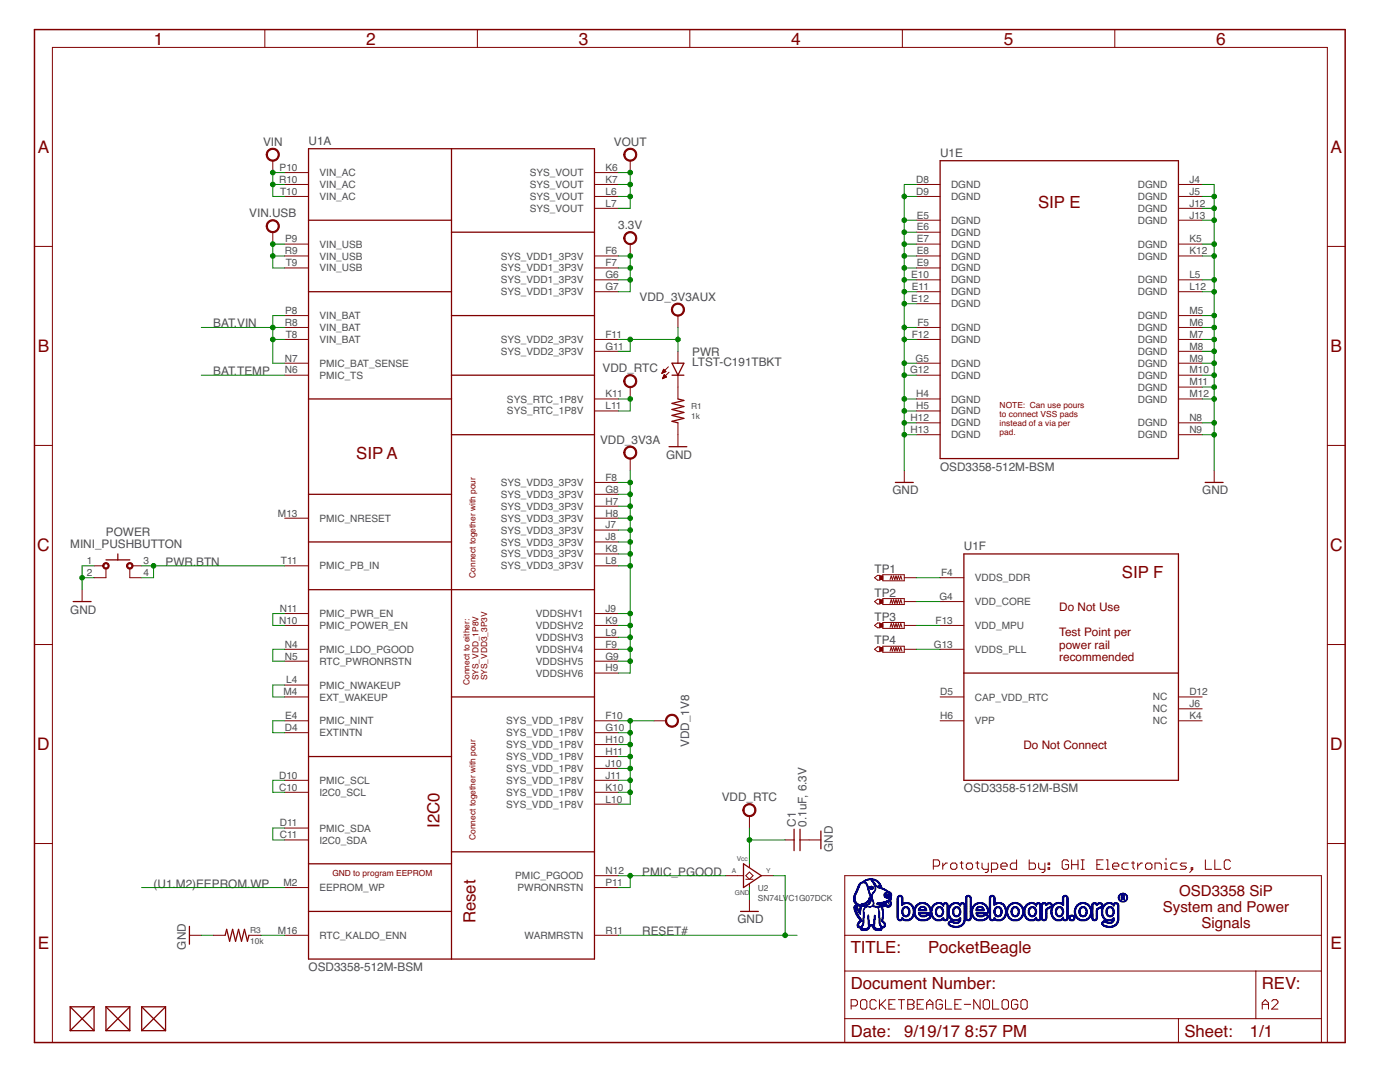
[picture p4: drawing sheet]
<svg xmlns="http://www.w3.org/2000/svg" width="279mm" height="216mm" viewBox="0 0 279 216" stroke-linecap="round" stroke-linejoin="round" font-family="sans-serif">
<defs><g id="words">
<g font-size="3.5" fill="#800000">
<text x="30.7" y="8.9">1</text>
<text x="73.1" y="8.9">2</text>
<text x="115.5" y="8.9">3</text>
<text x="157.9" y="8.9">4</text>
<text x="200.3" y="8.9">5</text>
<text x="242.7" y="8.9">6</text>
<text x="7.5" y="30.5">A</text>
<text x="265.5" y="30.5">A</text>
<text x="7.5" y="70.2">B</text>
<text x="265.5" y="70.2">B</text>
<text x="7.4" y="110">C</text>
<text x="265.4" y="110">C</text>
<text x="7.4" y="149.7">D</text>
<text x="265.4" y="149.7">D</text>
<text x="7.5" y="189.4">E</text>
<text x="265.5" y="189.4">E</text>
</g>
<g font-size="3.3" fill="#800000">
<text x="207.2" y="41.6">SIP E</text>
<text x="71.1" y="91.5">SIP A</text>
<text x="223.9" y="115.3">SIP F</text>
<text x="87.7" y="165.2" transform="rotate(-90 87.7 165.2)">I2C0</text>
<text x="94.9" y="184.2" transform="rotate(-90 94.9 184.2)">Reset</text>
<text x="169.8" y="190.2">TITLE:</text>
<text x="185.2" y="190.2">PocketBeagle</text>
<text x="169.8" y="197.3">Document Number:</text>
<text x="251.8" y="197.3">REV:</text>
<text x="169.8" y="206.8">Date:</text>
<text x="180.5" y="206.8">9/19/17</text>
<text x="192.6" y="206.8">8:57 PM</text>
<text x="236.4" y="206.8">Sheet:</text>
<text x="249.4" y="206.8">1/1</text>
</g>
<g font-size="3" fill="#800000">
<text x="235.3" y="178.8">OSD3358 SiP</text>
<text x="232.1" y="182">System and Power</text>
<text x="239.8" y="185.2">Signals</text>
</g>
<g font-size="2.3" fill="#505050">
<text x="52.5" y="29.1">VIN</text>
<text x="61.6" y="29">U1A</text>
<text x="122.5" y="29.1">VOUT</text>
<text x="187.6" y="31.4">U1E</text>
<text x="49.7" y="43.3">VIN.USB</text>
<text x="123.4" y="45.7">3.3V</text>
<text x="127.7" y="60">VDD_3V3AUX</text>
<text x="42.5" y="65.3">BAT.VIN</text>
<text x="138.1" y="71.1">PWR</text>
<text x="42.5" y="74.9">BAT.TEMP</text>
<text x="120.3" y="74.3">VDD_RTC</text>
<text x="138.1" y="73.1">LTST-C191TBKT</text>
<text x="119.8" y="88.5">VDD_3V3A</text>
<text x="132.9" y="91.5">GND</text>
<text x="187.6" y="93.9">OSD3358-512M-BSM</text>
<text x="178.1" y="98.6">GND</text>
<text x="239.9" y="98.6">GND</text>
<text x="21.1" y="107">POWER</text>
<text x="14" y="109.3">MINI_PUSHBUTTON</text>
<text x="33" y="112.9">PWR.BTN</text>
<text x="192.4" y="109.8">U1F</text>
<text x="174.5" y="114.3">TP1</text>
<text x="174.5" y="119.1">TP2</text>
<text x="14" y="122.4">GND</text>
<text x="174.5" y="123.8">TP3</text>
<text x="174.5" y="128.6">TP4</text>
<text x="137.6" y="149" transform="rotate(-90 137.6 149)">VDD_1V8</text>
<text x="144" y="159.9">VDD_RTC</text>
<text x="192.4" y="158.1">OSD3358-512M-BSM</text>
<text x="158.8" y="165" transform="rotate(-90 158.8 165)">C1</text>
<text x="161" y="165" transform="rotate(-90 161 165)">0.1uF, 6.3V</text>
<text x="166.2" y="170" transform="rotate(-90 166.2 170)">GND</text>
<text x="30.7" y="177.1">(U1.M2)EEPROM.WP</text>
<text x="128.2" y="174.7">PMIC_PGOOD</text>
<text x="147.2" y="184.2">GND</text>
<text x="37.1" y="189.5" transform="rotate(-90 37.1 189.5)">GND</text>
<text x="128.2" y="186.6">RESET#</text>
<text x="61.6" y="193.8">OSD3358-512M-BSM</text>
</g>
<g font-size="2.3" fill="#800000">
<text x="211.4" y="121.9">Do Not Use</text>
<text x="211.4" y="126.9">Test Point per</text>
<text x="211.4" y="129.4">power rail</text>
<text x="211.4" y="131.9">recommended</text>
<text x="204.3" y="149.4">Do Not Connect</text>
</g>
<g font-size="2" fill="#505050">
<text x="55.8" y="34.1">P10</text>
<text x="63.8" y="35.1">VIN_AC</text>
<text x="105.7" y="35.1">SYS_VOUT</text>
<text x="120.8" y="34.1">K6</text>
<text x="55.7" y="36.5">R10</text>
<text x="55.9" y="38.9">T10</text>
<text x="63.8" y="37.5">VIN_AC</text>
<text x="63.8" y="39.9">VIN_AC</text>
<text x="105.7" y="37.5">SYS_VOUT</text>
<text x="105.7" y="39.9">SYS_VOUT</text>
<text x="120.8" y="36.5">K7</text>
<text x="120.8" y="38.9">L6</text>
<text x="120.8" y="41.2">L7</text>
<text x="182.9" y="36.5">D8</text>
<text x="182.9" y="38.9">D9</text>
<text x="189.8" y="37.5">DGND</text>
<text x="189.8" y="39.9">DGND</text>
<text x="227.1" y="37.5">DGND</text>
<text x="227.1" y="39.9">DGND</text>
<text x="237.4" y="36.5">J4</text>
<text x="237.4" y="38.9">J5</text>
<text x="237.4" y="41.2">J12</text>
<text x="105.7" y="42.3">SYS_VOUT</text>
<text x="183" y="43.6">E5</text>
<text x="183" y="46">E6</text>
<text x="189.8" y="44.7">DGND</text>
<text x="189.8" y="47">DGND</text>
<text x="227.1" y="42.3">DGND</text>
<text x="227.1" y="44.7">DGND</text>
<text x="237.4" y="43.6">J13</text>
<text x="56.8" y="50.7">R9</text>
<text x="56.9" y="48.4">P9</text>
<text x="57" y="53.1">T9</text>
<text x="63.8" y="49.4">VIN_USB</text>
<text x="63.8" y="51.8">VIN_USB</text>
<text x="99.9" y="51.8">SYS_VDD1_3P3V</text>
<text x="120.8" y="50.7">F6</text>
<text x="120.8" y="53.1">F7</text>
<text x="183" y="48.4">E7</text>
<text x="183" y="50.7">E8</text>
<text x="183" y="53.1">E9</text>
<text x="189.8" y="49.4">DGND</text>
<text x="189.8" y="51.8">DGND</text>
<text x="227.1" y="49.4">DGND</text>
<text x="227.1" y="51.8">DGND</text>
<text x="237.4" y="48.4">K5</text>
<text x="237.4" y="50.7">K12</text>
<text x="63.8" y="54.2">VIN_USB</text>
<text x="99.9" y="54.2">SYS_VDD1_3P3V</text>
<text x="99.9" y="56.5">SYS_VDD1_3P3V</text>
<text x="99.9" y="58.9">SYS_VDD1_3P3V</text>
<text x="120.8" y="55.5">G6</text>
<text x="120.8" y="57.9">G7</text>
<text x="181.8" y="55.5">E10</text>
<text x="182" y="57.9">E11</text>
<text x="189.8" y="54.2">DGND</text>
<text x="189.8" y="56.5">DGND</text>
<text x="189.8" y="58.9">DGND</text>
<text x="227.1" y="56.5">DGND</text>
<text x="227.1" y="58.9">DGND</text>
<text x="237.4" y="55.5">L5</text>
<text x="237.4" y="57.9">L12</text>
<text x="56.8" y="65">R8</text>
<text x="56.9" y="62.6">P8</text>
<text x="63.8" y="63.7">VIN_BAT</text>
<text x="181.8" y="60.3">E12</text>
<text x="183.1" y="65">F5</text>
<text x="189.8" y="61.3">DGND</text>
<text x="227.1" y="63.7">DGND</text>
<text x="237.4" y="62.6">M5</text>
<text x="237.4" y="65">M6</text>
<text x="57" y="67.4">T8</text>
<text x="63.8" y="66.1">VIN_BAT</text>
<text x="63.8" y="68.4">VIN_BAT</text>
<text x="99.9" y="68.4">SYS_VDD2_3P3V</text>
<text x="99.9" y="70.8">SYS_VDD2_3P3V</text>
<text x="120.8" y="67.4">F11</text>
<text x="120.8" y="69.8">G11</text>
<text x="182" y="67.4">F12</text>
<text x="189.8" y="66.1">DGND</text>
<text x="189.8" y="68.4">DGND</text>
<text x="227.1" y="66.1">DGND</text>
<text x="227.1" y="68.4">DGND</text>
<text x="227.1" y="70.8">DGND</text>
<text x="237.4" y="67.4">M7</text>
<text x="237.4" y="69.8">M8</text>
<text x="56.8" y="72.1">N7</text>
<text x="56.8" y="74.5">N6</text>
<text x="63.8" y="73.2">PMIC_BAT_SENSE</text>
<text x="63.8" y="75.6">PMIC_TS</text>
<text x="181.6" y="74.5">G12</text>
<text x="182.7" y="72.1">G5</text>
<text x="189.8" y="73.2">DGND</text>
<text x="189.8" y="75.6">DGND</text>
<text x="227.1" y="73.2">DGND</text>
<text x="227.1" y="75.6">DGND</text>
<text x="227.1" y="77.9">DGND</text>
<text x="237.4" y="72.1">M9</text>
<text x="237.4" y="74.5">M10</text>
<text x="237.4" y="76.9">M11</text>
<text x="101.2" y="80.3">SYS_RTC_1P8V</text>
<text x="101.2" y="82.7">SYS_RTC_1P8V</text>
<text x="120.8" y="79.3">K11</text>
<text x="120.8" y="81.7">L11</text>
<text x="182.9" y="79.3">H4</text>
<text x="182.9" y="81.7">H5</text>
<text x="189.8" y="80.3">DGND</text>
<text x="189.8" y="82.7">DGND</text>
<text x="227.1" y="80.3">DGND</text>
<text x="237.4" y="79.3">M12</text>
<text x="181.7" y="84">H12</text>
<text x="181.7" y="86.4">H13</text>
<text x="189.8" y="85.1">DGND</text>
<text x="189.8" y="87.5">DGND</text>
<text x="227.1" y="85.1">DGND</text>
<text x="227.1" y="87.5">DGND</text>
<text x="237.4" y="84">N8</text>
<text x="237.4" y="86.4">N9</text>
<text x="120.8" y="95.9">F8</text>
<text x="99.9" y="97">SYS_VDD3_3P3V</text>
<text x="99.9" y="99.3">SYS_VDD3_3P3V</text>
<text x="99.9" y="101.7">SYS_VDD3_3P3V</text>
<text x="120.8" y="98.3">G8</text>
<text x="120.8" y="100.7">H7</text>
<text x="55.5" y="103.1">M13</text>
<text x="63.8" y="104.1">PMIC_NRESET</text>
<text x="99.9" y="104.1">SYS_VDD3_3P3V</text>
<text x="99.9" y="106.5">SYS_VDD3_3P3V</text>
<text x="120.8" y="103.1">H8</text>
<text x="120.8" y="105.4">J7</text>
<text x="120.8" y="107.8">J8</text>
<text x="17.3" y="112.6">1</text>
<text x="28.6" y="112.6">3</text>
<text x="56.1" y="112.6">T11</text>
<text x="63.8" y="113.6">PMIC_PB_IN</text>
<text x="99.9" y="108.9">SYS_VDD3_3P3V</text>
<text x="99.9" y="111.2">SYS_VDD3_3P3V</text>
<text x="99.9" y="113.6">SYS_VDD3_3P3V</text>
<text x="120.8" y="110.2">K8</text>
<text x="120.8" y="112.6">L8</text>
<text x="17.3" y="115">2</text>
<text x="28.6" y="115">4</text>
<text x="187.5" y="119.7">G4</text>
<text x="187.8" y="115">F4</text>
<text x="194.6" y="116">VDDS_DDR</text>
<text x="55.7" y="124.5">N10</text>
<text x="55.9" y="122.1">N11</text>
<text x="63.8" y="125.5">PMIC_POWER_EN</text>
<text x="63.8" y="123.1">PMIC_PWR_EN</text>
<text x="107" y="123.1">VDDSHV1</text>
<text x="107" y="125.5">VDDSHV2</text>
<text x="120.8" y="122.1">J9</text>
<text x="120.8" y="124.5">K9</text>
<text x="186.7" y="124.5">F13</text>
<text x="194.6" y="120.8">VDD_CORE</text>
<text x="194.6" y="125.5">VDD_MPU</text>
<text x="56.8" y="129.2">N4</text>
<text x="56.8" y="131.6">N5</text>
<text x="63.8" y="130.3">PMIC_LDO_PGOOD</text>
<text x="107" y="127.9">VDDSHV3</text>
<text x="107" y="130.3">VDDSHV4</text>
<text x="120.8" y="126.8">L9</text>
<text x="120.8" y="129.2">F9</text>
<text x="120.8" y="131.6">G9</text>
<text x="186.4" y="129.2">G13</text>
<text x="194.6" y="130.3">VDDS_PLL</text>
<text x="57.1" y="136.4">L4</text>
<text x="63.8" y="137.4">PMIC_NWAKEUP</text>
<text x="63.8" y="132.6">RTC_PWRONRSTN</text>
<text x="107" y="132.6">VDDSHV5</text>
<text x="107" y="135">VDDSHV6</text>
<text x="120.8" y="134">H9</text>
<text x="56.6" y="138.7">M4</text>
<text x="56.9" y="143.5">E4</text>
<text x="63.8" y="139.8">EXT_WAKEUP</text>
<text x="120.8" y="143.5">F10</text>
<text x="187.6" y="138.7">D5</text>
<text x="187.6" y="143.5">H6</text>
<text x="194.6" y="139.8">CAP_VDD_RTC</text>
<text x="230.1" y="139.8">NC</text>
<text x="230.1" y="142.1">NC</text>
<text x="237.4" y="138.7">D12</text>
<text x="237.4" y="141.1">J6</text>
<text x="237.4" y="143.5">K4</text>
<text x="56.8" y="145.9">D4</text>
<text x="63.8" y="146.9">EXTINTN</text>
<text x="63.8" y="144.5">PMIC_NINT</text>
<text x="101" y="144.5">SYS_VDD_1P8V</text>
<text x="101" y="146.9">SYS_VDD_1P8V</text>
<text x="101" y="149.3">SYS_VDD_1P8V</text>
<text x="120.8" y="145.9">G10</text>
<text x="120.8" y="148.2">H10</text>
<text x="194.6" y="144.5">VPP</text>
<text x="230.1" y="144.5">NC</text>
<text x="55.7" y="155.4">D10</text>
<text x="101" y="151.7">SYS_VDD_1P8V</text>
<text x="101" y="154">SYS_VDD_1P8V</text>
<text x="120.8" y="150.6">H11</text>
<text x="120.8" y="153">J10</text>
<text x="120.8" y="155.4">J11</text>
<text x="55.7" y="157.8">C10</text>
<text x="63.8" y="158.8">I2C0_SCL</text>
<text x="63.8" y="156.4">PMIC_SCL</text>
<text x="101" y="156.4">SYS_VDD_1P8V</text>
<text x="101" y="158.8">SYS_VDD_1P8V</text>
<text x="101" y="161.2">SYS_VDD_1P8V</text>
<text x="120.8" y="157.8">K10</text>
<text x="120.8" y="160.1">L10</text>
<text x="55.9" y="167.3">C11</text>
<text x="55.9" y="164.9">D11</text>
<text x="63.8" y="165.9">PMIC_SDA</text>
<text x="63.8" y="168.3">I2C0_SDA</text>
<text x="56.6" y="176.8">M2</text>
<text x="63.8" y="177.8">EEPROM_WP</text>
<text x="102.8" y="175.4">PMIC_PGOOD</text>
<text x="103.3" y="177.8">PWRONRSTN</text>
<text x="120.8" y="174.4">N12</text>
<text x="120.8" y="176.8">P11</text>
<text x="55.5" y="186.3">M16</text>
<text x="63.8" y="187.3">RTC_KALDO_ENN</text>
<text x="104.7" y="187.3">WARMRSTN</text>
<text x="120.8" y="186.3">R11</text>
</g>
<g font-size="1.7" fill="#505050">
<text x="137.9" y="83.7">1k</text>
<text x="137.9" y="81.5">R1</text>
<text x="151.2" y="179.7">SN74LVC1G07DCK</text>
<text x="151.2" y="177.8">U2</text>
<text x="49.9" y="188.3">10k</text>
<text x="49.9" y="186.1">R3</text>
</g>
<g font-size="1.7" fill="#800000">
<text x="199.5" y="81.4">NOTE: Can use pours</text>
<text x="199.5" y="83.2">to connect VSS pads</text>
<text x="199.5" y="85">instead of a via per</text>
<text x="199.5" y="86.7">pad.</text>
<text x="94.9" y="115.3" transform="rotate(-90 94.9 115.3)">Connect together with pour</text>
<text x="93.7" y="136.7" transform="rotate(-90 93.7 136.7)">Connect to either:</text>
<text x="95.5" y="135.8" transform="rotate(-90 95.5 135.8)">SYS_VDD_1P8V</text>
<text x="97.2" y="135.8" transform="rotate(-90 97.2 135.8)">SYS_VDD3_3P3V</text>
<text x="94.9" y="167.6" transform="rotate(-90 94.9 167.6)">Connect together with pour</text>
<text x="66.3" y="174.7">GND to program EEPROM</text>
</g>
<g font-size="1.3" fill="#505050">
<text x="147" y="171.9">Vcc</text>
<text x="146" y="174.3">A</text>
<text x="146.7" y="178.5">GND</text>
<text x="152.9" y="174.3">Y</text>
</g>
</g></defs>
<g fill="none" stroke="#800000" stroke-width=".2">
<path d="M52.9 5.9v3.6M95.3 5.9v3.6M137.7 5.9v3.6M180.1 5.9v3.6M222.5 5.9v3.6M54.4 32.1v2.3M56.8 34.4h4.8M56.8 36.8h4.8M56.8 39.2h4.8M118.6 34.4h4.8M118.6 36.8h4.8M118.6 39.2h4.8"/>
<path d="M125.8 32.1v2.3M182.9 36.8h4.7M182.9 39.2h4.7M235.2 36.8h4.7M235.2 39.2h4.7M6.9 49.2h3.6M54.4 46.3v2.4M56.8 51.1h4.8M56.8 53.5h4.8M56.8 48.7h4.8M118.6 51.1h4.8M118.6 53.5h4.8"/>
<path d="M118.6 55.8h4.8M118.6 58.2h4.8M118.6 41.6h4.8M125.8 48.7v2.4M182.9 51.1h4.7M182.9 53.5h4.7M182.9 55.8h4.7M182.9 58.2h4.7M182.9 48.7h4.7M182.9 43.9h4.7M182.9 46.3h4.7M235.2 51.1h4.7"/>
<path d="M235.2 55.8h4.7M235.2 58.2h4.7M235.2 41.6h4.7M235.2 48.7h4.7M235.2 43.9h4.7M264.9 49.2h3.6M56.8 72.5h4.8M56.8 74.9h4.8M56.8 67.7h4.8M56.8 63h4.8M56.8 65.3h4.8M118.6 79.6h4.8"/>
<path d="M118.6 67.7h4.8M118.6 70.1h4.8M125.8 77.2v2.4M132.1 74.4h.2M132.2 74.3h.4M132.2 74.2h.6M132.2 75.5h.1M132.3 74.1h.5M132.3 75.4h.3M132.3 74h.4M132.3 75.3h.6M132.4 73.9h.2"/>
<path d="M132.4 75.2h.6M132.4 73.7h.1M132.4 75.1h.5M132.4 73.7l.5 .4-.8 .4zM132.5 75h.3M132.5 74.8h.2M132.6 74.7l.4 .5-.8 .4zM133.4 73.2l-1.3 1.3M133.5 74.3l-1.3 1.3M135.3 63v2.3M135.3 70.1v2.4M135.3 74.9v4.7"/>
<path d="M182.9 72.5h4.7M182.9 74.9h4.7M182.9 79.6h4.7M182.9 67.7h4.7M182.9 65.3h4.7M182.9 60.6h4.7M235.2 72.5h4.7M235.2 74.9h4.7M235.2 79.6h4.7M235.2 67.7h4.7M235.2 70.1h4.7M235.2 63h4.7"/>
<path d="M235.2 65.3h4.7M235.2 77.2h4.7M6.9 88.9h3.6M118.6 82h4.8M118.6 96.3h4.8M118.6 98.6h4.8M125.8 91.5v2.4M135.3 84.4v4.7M180.5 93.9v2.4M182.9 82h4.7M182.9 84.4h4.7M182.9 86.7h4.7"/>
<path d="M235.2 84.4h4.7M235.2 86.7h4.7M242.3 93.9v2.4M264.9 88.9h3.6M16.4 117.7v2.3M18.8 112.9h1.9M21.1 113.4v1.9h-2.3M25.9 113.4v1.9h2.4M26.4 112.9h1.9M56.8 112.9h4.8M56.8 103.4h4.8M118.6 112.9h4.8"/>
<path d="M118.6 103.4h4.8M118.6 101h4.8M118.6 105.8h4.8M118.6 108.1h4.8M118.6 110.5h4.8M174.5 115.3l.6-.5h.5v1h-.5zM176.2 114.7h4.3v1.2h-4.3zM176.2 119.4h4.3v1.2h-4.3zM177.6 115.6l.3-.7 .2 .7 .2-.7 .3 .7 .2-.7 .2 .7 .3-.7 .2 .7 .3-.7 .2 .7M180.5 115.3h2.4M187.6 115.3h4.8M6.9 128.6h3.6"/>
<path d="M56.8 139.1h4.8M56.8 129.6h4.8M56.8 136.7h4.8M56.8 124.8h4.8M56.8 122.4h4.8M56.8 131.9h4.8M118.6 129.6h4.8M118.6 124.8h4.8M118.6 122.4h4.8M118.6 131.9h4.8M118.6 127.2h4.8M118.6 134.3h4.8"/>
<path d="M174.5 120l.6-.4h.5v.9h-.5zM174.5 124.8l.6-.5h.5v1h-.5zM174.5 129.6l.6-.5h.5v.9h-.5zM176.2 124.2h4.3v1.2h-4.3zM176.2 128.9h4.3v1.3h-4.3zM177.6 120.4l.3-.7 .2 .7 .2-.7 .3 .7 .2-.7 .2 .7 .3-.7 .2 .7 .3-.7 .2 .7M177.6 125.2l.3-.8 .2 .8 .2-.8 .3 .8 .2-.8 .2 .8 .3-.8 .2 .8 .3-.8 .2 .8M177.6 129.9l.3-.7 .2 .7 .2-.7 .3 .7 .2-.7 .2 .7 .3-.7 .2 .7 .3-.7 .2 .7M180.5 129.6h2.4M180.5 124.8h2.4M180.5 120h2.4M187.6 139.1h4.8"/>
<path d="M187.6 129.6h4.8M187.6 124.8h4.8M187.6 120h4.8M235.2 139.1h4.7M264.9 128.6h3.6M56.8 146.2h4.8M56.8 158.1h4.8M56.8 143.8h4.8M56.8 155.7h4.8M118.6 146.2h4.8M118.6 158.1h4.8M118.6 143.8h4.8"/>
<path d="M118.6 155.7h4.8M118.6 148.6h4.8M118.6 151h4.8M118.6 153.3h4.8M130.5 143.8h2.4M187.6 143.8h4.8M235.2 143.8h4.7M235.2 141.4h4.7M6.9 168.3h3.6M56.8 177.1h4.8M56.8 167.6h4.8M56.8 165.2h4.8"/>
<path d="M118.6 174.7h4.8M118.6 177.1h4.8M118.6 160.5h4.8M144.8 174.7h3.6M148.8 175.5h1.5M149.6 174l.7 .7-.7 .8-.8-.8zM149.6 162.8v2.4M149.6 172.4v.7M149.6 176.4v.7M149.6 179.5v2.4M151.9 174.7h2.4M156.7 167.6h1.8"/>
<path d="M159.7 167.6h4.1M168.6 174.7h95.1v33.3h-95.1zM186.3 172.8h.9l.3-.3v-.6l-.3-.3h-.9v1.9M188.2 172.2v1.3M189.1 172.2h-.3l-.6 .6M190 172.2h.6l.4 .3v.6l-.4 .4h-.6l-.3-.4v-.6zM191.6 172.2h.6M191.9 171.9v1.2l.3 .4M193.2 172.2h.6l.3 .3v.6l-.3 .4h-.6l-.4-.4v-.6zM194.7 172.2h.7M195.1 171.9v1.2l.3 .4M196 172.2v.9l.3 .4h.9"/>
<path d="M197.2 172.2v1.6l-.3 .3h-.3M197.9 173.5h.9l.3-.4v-.6l-.3-.3h-.9v1.9M199.7 172.8h1.3v-.3l-.3-.3h-.6l-.4 .3v.6l.4 .4h.6M202.9 171.6v1.9h-.9l-.4-.4v-.6l.4-.3h.9M205.4 171.6v1.9h1l.3-.4v-.6l-.3-.3h-1M207.3 172.2v.9l.3 .4h.9M208.5 172.2v1.6l-.3 .3h-.3M209.2 172.2h.3v.3h-.3zM209.2 173.1h.3v.4h-.3zM213.3 171.9l-.4-.3h-.6l-.3 .3v1.2l.3 .4h.6l.4-.4v-.6h-.7M213.9 172.5h1.2M213.9 171.6v1.9"/>
<path d="M215.1 171.6v1.9M215.8 171.6h.6M215.8 173.5h.6M216.1 171.6v1.9M218.9 172.5h.6M220.2 171.6h-1.3v1.9h1.3M220.8 171.6h.3v1.9M220.8 173.5h.6M222 172.8h1.3v-.3l-.3-.3h-.6l-.4 .3v.6l.4 .4h.6M225.2 172.2h-1l-.3 .3v.6l.3 .4h1M225.8 172.2h.6M226.1 171.9v1.2l.3 .4"/>
<path d="M227.1 172.2v1.3M228 172.2h-.3l-.6 .6M228.9 172.2h.7l.3 .3v.6l-.3 .4h-.7l-.3-.4v-.6zM230.5 173.5v-1.3h1l.3 .3v1M232.4 172.2h.3v1.3M232.4 173.5h.6M232.7 171.3v.3M234.9 172.2h-.9l-.3 .3v.6l.3 .4h.9M236.8 172.2h-1l-.3 .3 .3 .3h.7l.3 .3-.3 .4h-1M237.7 173.1h.3v.4h-.3zM238 173.5l-.6 .6M240.6 171.6v1.9h1.2"/>
<path d="M242.4 171.6v1.9h1.3M245.6 171.9l-.3-.3h-.7l-.3 .3v1.2l.3 .4h.7l.3-.4M264.9 168.3h3.6M37.8 186.6h2.4M42.5 186.6h2.4M49.7 186.6h2.4M56.8 186.6h4.8M118.6 186.6h4.8M168.6 186.6h95.1M168.6 193.8h95.1M172.1 199.5h.6l.3 .3v1.2l-.3 .4h-.6l-.4-.4v-1.2zM174.9 199.8l-.3-.3h-.7l-.3 .3v1.2l.3 .4h.7l.3-.4"/>
<path d="M175.5 199.5v1.9M176.8 199.5l-1.3 1.2M178.6 199.5h-1.2v1.9h1.2M179.3 199.5h1.2M179.9 199.5v1.9M181.2 199.5h.9l.3 .3v.3l-.3 .3 .3 .3v.3l-.3 .4h-.9zM184.3 199.5h-1.3v1.9h1.3M188.1 199.8l-.4-.3h-.6l-.3 .3v1.2l.3 .4h.6l.4-.4v-.6h-.7M188.7 199.5v1.9h1.2M191.8 199.5h-1.2v1.9h1.2M195.6 199.5v1.9l-1.3-1.9v1.9M196.5 199.5h.7l.3 .3v1.2l-.3 .4h-.7l-.3-.4v-1.2z"/>
<path d="M198.1 199.5v1.9h1.3M200.3 199.5h.6l.4 .3v1.2l-.4 .4h-.6l-.3-.4v-1.2zM203.1 199.8l-.3-.3h-.6l-.3 .3v1.2l.3 .4h.6l.3-.4v-.6h-.6M204.1 199.5h.6l.3 .3v1.2l-.3 .4h-.6l-.3-.4v-1.2zM250.6 193.8v9.5M253.8 199.8l.3-.3h.6l.3 .3v.3l-1.2 1.3h1.2M10.5 208v-198.5h254.4v198.5M168.6 203.3h95.1M169.9 200.7h.9l.3-.3v-.6l-.3-.3h-.9v1.9M175.8 200.4l1 1M177.4 200.4h.6M181.2 200.4h.9"/>
<path d="M183 200.4h.7M184.9 200.4h1.3M184.9 201.4v-1.3l.6-.6 .7 .6v1.3M190.6 200.4h.6M192.4 200.4h1.3M235.2 203.3v4.7M251.9 200.4h1.3M251.9 201.4v-1.3l.6-.6 .7 .6v1.3"/>
</g>
<g fill="none" stroke="#800000" stroke-width=".25">
<path d="M61.6 29.7h57v161.7h-57zM90.1 29.7v161.7M187.6 32.1h47.6v59.4h-47.6zM61.6 43.9h28.5M61.6 58.2h28.5M90.1 46.3h28.5M61.6 79.6h28.5M90.1 74.9h28.5M90.1 63h28.5M134.1 72.5h2.4l-1.2 2.4zM134.1 74.9h2.4M135.3 79.6l1.2 .3-2.4 .6 2.4 .6-2.4 .6 2.4 .6-2.4 .6 2.4 .6-2.4 .6 1.2 .3"/>
<path d="M61.6 98.6h28.5M90.1 86.7h28.5M133.5 89.1h3.6M178.7 96.3h3.6M240.5 96.3h3.6M21.1 111.7h4.8M23.5 110.5v1.2M61.6 108.1h28.5M61.6 117.7h57M192.4 110.5h42.8v45.2h-42.8zM14.6 120h3.6M90.1 139.1h28.5"/>
<path d="M192.4 134.3h42.8M61.6 151h28.5M61.6 172.4h28.5M90.1 170h28.5M148.4 172.4l3.5 2.3-3.5 2.4zM158.5 165.5v4.2M159.7 165.5v4.2M163.8 165.8v3.6M37.8 184.8v3.6M44.9 186.6l.3-1.2 .6 2.4 .6-2.4 .6 2.4 .6-2.4 .6 2.4 .6-2.4 .6 2.4 .3-1.2M61.6 181.9h28.5M147.8 181.9h3.5"/>
<path d="M14 200.9l4.8 4.8M14 200.9h4.8M14 205.7h4.8M14 200.9v4.8M18.8 200.9l-4.8 4.8M18.8 200.9v4.8M21.1 200.9h4.8M21.1 205.7h4.8M21.1 200.9l4.8 4.8M21.1 200.9v4.8M25.9 200.9l-4.8 4.8M25.9 200.9v4.8"/>
<path d="M28.3 200.9h4.7M28.3 205.7h4.7M28.3 200.9l4.7 4.8M28.3 200.9v4.8M33 200.9l-4.7 4.8M33 200.9v4.8"/>
</g>
<g fill="#800000" stroke="#800000" stroke-width=".2">
<path d="M20.7 112.4a.65 .65 0 0 1 1 .2 .65 .65 0 0 1-.4 .9 .65 .65 0 0 1-.8-.6h.2a.41 .41 0 0 1 .6-.3 .41 .41 0 0 1 .1 .6 .41 .41 0 0 1-.6-.1l-.1-.2h-.2z" fill-rule="evenodd"/>
<path d="M25.4 112.4a.65 .65 0 0 1 1.1 .2 .65 .65 0 0 1-.4 .9 .65 .65 0 0 1-.8-.6h.2a.41 .41 0 0 1 .5-.4 .41 .41 0 0 1 .2 .7 .41 .41 0 0 1-.7-.1v-.2h-.2z" fill-rule="evenodd"/>
<path d="M134.4 60.9a1.31 1.31 0 0 1 2 .2 1.31 1.31 0 0 1-.8 1.9 1.31 1.31 0 0 1-1.6-1.2h.2a1.07 1.07 0 0 1 1.5-1 1.07 1.07 0 0 1 .3 1.8 1.07 1.07 0 0 1-1.7-.5l-.1-.3h-.2z" fill-rule="evenodd"/>
<path d="M53.5 30a1.31 1.31 0 0 1 2.1 .2 1.31 1.31 0 0 1-.8 1.9 1.31 1.31 0 0 1-1.7-1.2h.3a1.07 1.07 0 0 1 1.5-1 1.07 1.07 0 0 1 .2 1.7 1.07 1.07 0 0 1-1.7-.5v-.2h-.3z" fill-rule="evenodd"/>
<path d="M53.5 44.2a1.31 1.31 0 0 1 2.1 .3 1.31 1.31 0 0 1-.8 1.9 1.31 1.31 0 0 1-1.7-1.3h.3a1.07 1.07 0 0 1 1.5-1 1.07 1.07 0 0 1 .2 1.8 1.07 1.07 0 0 1-1.7-.5v-.3h-.3z" fill-rule="evenodd"/>
<path d="M124.9 30a1.3 1.3 0 0 1 2 .2 1.3 1.3 0 0 1-.8 1.9 1.3 1.3 0 0 1-1.6-1.2h.2a1.06 1.06 0 0 1 1.5-1 1.06 1.06 0 0 1 .3 1.7 1.06 1.06 0 0 1-1.7-.5l-.1-.2h-.2z" fill-rule="evenodd"/>
<path d="M124.9 46.6a1.3 1.3 0 0 1 2 .3 1.3 1.3 0 0 1-.8 1.9 1.3 1.3 0 0 1-1.6-1.3h.2a1.06 1.06 0 0 1 1.5-1 1.06 1.06 0 0 1 .3 1.8 1.06 1.06 0 0 1-1.7-.5l-.1-.3h-.2z" fill-rule="evenodd"/>
<path d="M133.2 142.9a1.3 1.3 0 0 1 2 .3 1.3 1.3 0 0 1-.8 1.9 1.3 1.3 0 0 1-1.6-1.3h.2a1.07 1.07 0 0 1 1.5-1 1.07 1.07 0 0 1 .3 1.8 1.07 1.07 0 0 1-1.7-.5l-.1-.3h-.2z" fill-rule="evenodd"/>
<path d="M124.9 75.1a1.3 1.3 0 0 1 2 .3 1.3 1.3 0 0 1-.8 1.9 1.3 1.3 0 0 1-1.6-1.2h.2a1.06 1.06 0 0 1 1.5-1 1.06 1.06 0 0 1 .3 1.7 1.06 1.06 0 0 1-1.7-.5l-.1-.2h-.2z" fill-rule="evenodd"/>
<path d="M124.9 89.4a1.3 1.3 0 0 1 2 .3 1.3 1.3 0 0 1-.8 1.9 1.3 1.3 0 0 1-1.6-1.3h.2a1.06 1.06 0 0 1 1.5-1 1.06 1.06 0 0 1 .3 1.8 1.06 1.06 0 0 1-1.7-.5l-.1-.3h-.2z" fill-rule="evenodd"/>
<path d="M148.6 160.7a1.31 1.31 0 0 1 2.1 .3 1.31 1.31 0 0 1-.8 1.9 1.31 1.31 0 0 1-1.6-1.3h.2a1.07 1.07 0 0 1 1.5-1 1.07 1.07 0 0 1 .3 1.8 1.07 1.07 0 0 1-1.8-.5v-.3h-.2z" fill-rule="evenodd"/>
</g>
<g fill="#800000" stroke="#800000" stroke-width=".2">
<path d="M175.6 114.9h.6v.7h-.6z"/>
<path d="M175.6 119.7h.6v.7h-.6z"/>
<path d="M175.6 124.4h.6v.8h-.6z"/>
<path d="M175.6 129.2h.6v.7h-.6z"/>
</g>
<path d="M6.9 5.9h261.6v202.1h-261.6z" fill="none" stroke="#800000" stroke-width=".3"/>
<g fill="none" stroke="#008000" stroke-width=".2">
<path d="M54.4 36.8h2.4M56.8 34.4h-2.4v4.8h2.4M123.4 36.8h2.4M123.4 39.2h2.4M123.4 34.4h2.4v7.2h-2.4M180.5 39.2h2.4M182.9 36.8h-2.4v57.1M239.9 36.8h2.4v57.1M239.9 39.2h2.4M54.4 51.1h2.4M56.8 48.7h-2.4v4.8h2.4M123.4 51.1h2.4v7.1h-2.4"/>
<path d="M123.4 53.5h2.4M123.4 55.8h2.4M180.5 43.9h2.4M180.5 46.3h2.4M180.5 48.7h2.4M180.5 51.1h2.4M180.5 53.5h2.4M180.5 55.8h2.4M180.5 58.2h2.4M239.9 43.9h2.4M239.9 48.7h2.4M239.9 51.1h2.4"/>
<path d="M239.9 55.8h2.4M239.9 58.2h2.4M239.9 41.6h2.4M40.2 65.3h16.6M40.2 74.9h16.6M54.4 67.7h2.4M56.8 63h-2.4v9.5h2.4M123.4 67.7h11.9M123.4 79.6h2.4v2.4h-2.4M125.8 67.7v2.4h-2.4M135.3 65.3v4.8M180.5 60.6h2.4"/>
<path d="M180.5 65.3h2.4M180.5 67.7h2.4M180.5 72.5h2.4M180.5 74.9h2.4M180.5 79.6h2.4M239.9 65.3h2.4M239.9 67.7h2.4M239.9 72.5h2.4M239.9 74.9h2.4M239.9 79.6h2.4M239.9 63h2.4M239.9 70.1h2.4"/>
<path d="M239.9 77.2h2.4M123.4 96.3h2.4M123.4 98.6h2.4M125.8 93.9v40.4h-2.4M180.5 82h2.4M180.5 84.4h2.4M180.5 86.7h2.4M239.9 84.4h2.4M239.9 86.7h2.4M16.4 115.3h2.4M18.8 112.9h-2.4v4.8M28.3 112.9h28.5"/>
<path d="M30.6 112.9v2.4h-2.3M123.4 112.9h2.4M123.4 101h2.4M123.4 103.4h2.4M123.4 105.8h2.4M123.4 108.1h2.4M123.4 110.5h2.4M182.9 115.3h4.7M56.8 122.4h-2.4v2.4h2.4M56.8 129.6h-2.4v2.3h2.4M56.8 136.7h-2.4v2.4h2.4M123.4 122.4h2.4"/>
<path d="M123.4 129.6h2.4M123.4 127.2h2.4M123.4 124.8h2.4M123.4 131.9h2.4M182.9 129.6h4.7M182.9 124.8h4.7M182.9 120h4.7M56.8 143.8h-2.4v2.4h2.4M56.8 155.7h-2.4v2.4h2.4M123.4 143.8h7.1M123.4 158.1h2.4M123.4 155.7h2.4"/>
<path d="M123.4 153.3h2.4M123.4 151h2.4M123.4 148.6h2.4M123.4 146.2h2.4M125.8 143.8v16.7h-2.4M28.3 177.1h28.5M56.8 165.2h-2.4v2.4h2.4M123.4 174.7h21.4M125.8 174.7v2.4h-2.4M149.6 165.2v7.2M149.6 177.1v2.4M149.6 167.6h7.1"/>
<path d="M154.3 174.7h2.4v11.9M40.2 186.6h2.3M52.1 186.6h4.7M123.4 186.6h35.7"/>
</g>
<g fill="#008000" stroke="#008000" stroke-width=".2">
<circle cx="16.4" cy="115.3" r=".47"/>
<circle cx="180.5" cy="39.2" r=".47"/>
<circle cx="180.5" cy="43.9" r=".47"/>
<circle cx="180.5" cy="46.3" r=".47"/>
<circle cx="180.5" cy="48.7" r=".47"/>
<circle cx="180.5" cy="51.1" r=".47"/>
<circle cx="180.5" cy="53.5" r=".47"/>
<circle cx="180.5" cy="55.8" r=".47"/>
<circle cx="180.5" cy="58.2" r=".47"/>
<circle cx="180.5" cy="60.6" r=".47"/>
<circle cx="180.5" cy="65.3" r=".47"/>
<circle cx="180.5" cy="67.7" r=".47"/>
<circle cx="180.5" cy="72.5" r=".47"/>
<circle cx="180.5" cy="74.9" r=".47"/>
<circle cx="180.5" cy="79.6" r=".47"/>
<circle cx="180.5" cy="82" r=".47"/>
<circle cx="180.5" cy="84.4" r=".47"/>
<circle cx="180.5" cy="86.7" r=".47"/>
<circle cx="242.3" cy="39.2" r=".47"/>
<circle cx="242.3" cy="41.6" r=".47"/>
<circle cx="242.3" cy="43.9" r=".47"/>
<circle cx="242.3" cy="48.7" r=".47"/>
<circle cx="242.3" cy="51.1" r=".47"/>
<circle cx="242.3" cy="55.8" r=".47"/>
<circle cx="242.3" cy="58.2" r=".47"/>
<circle cx="242.3" cy="63" r=".47"/>
<circle cx="242.3" cy="65.3" r=".47"/>
<circle cx="242.3" cy="67.7" r=".47"/>
<circle cx="242.3" cy="70.1" r=".47"/>
<circle cx="242.3" cy="72.5" r=".47"/>
<circle cx="242.3" cy="74.9" r=".47"/>
<circle cx="242.3" cy="77.2" r=".47"/>
<circle cx="242.3" cy="79.6" r=".47"/>
<circle cx="242.3" cy="84.4" r=".47"/>
<circle cx="242.3" cy="86.7" r=".47"/>
<circle cx="125.8" cy="129.6" r=".47"/>
<circle cx="125.8" cy="127.2" r=".47"/>
<circle cx="125.8" cy="124.8" r=".47"/>
<circle cx="125.8" cy="96.3" r=".47"/>
<circle cx="125.8" cy="98.6" r=".47"/>
<circle cx="125.8" cy="101" r=".47"/>
<circle cx="125.8" cy="103.4" r=".47"/>
<circle cx="125.8" cy="105.8" r=".47"/>
<circle cx="125.8" cy="108.1" r=".47"/>
<circle cx="125.8" cy="110.5" r=".47"/>
<circle cx="125.8" cy="122.4" r=".47"/>
<circle cx="125.8" cy="112.9" r=".47"/>
<circle cx="125.8" cy="131.9" r=".47"/>
<circle cx="125.8" cy="158.1" r=".47"/>
<circle cx="125.8" cy="155.7" r=".47"/>
<circle cx="125.8" cy="153.3" r=".47"/>
<circle cx="125.8" cy="151" r=".47"/>
<circle cx="125.8" cy="148.6" r=".47"/>
<circle cx="125.8" cy="146.2" r=".47"/>
<circle cx="125.8" cy="143.8" r=".47"/>
<circle cx="125.8" cy="79.6" r=".47"/>
<circle cx="149.6" cy="167.6" r=".47"/>
<circle cx="54.4" cy="51.1" r=".47"/>
<circle cx="54.4" cy="48.7" r=".47"/>
<circle cx="54.4" cy="36.8" r=".47"/>
<circle cx="54.4" cy="34.4" r=".47"/>
<circle cx="125.8" cy="53.5" r=".47"/>
<circle cx="125.8" cy="55.8" r=".47"/>
<circle cx="125.8" cy="51.1" r=".47"/>
<circle cx="125.8" cy="174.7" r=".47"/>
<circle cx="125.8" cy="67.7" r=".47"/>
<circle cx="135.3" cy="67.7" r=".47"/>
<circle cx="125.8" cy="36.8" r=".47"/>
<circle cx="125.8" cy="39.2" r=".47"/>
<circle cx="125.8" cy="34.4" r=".47"/>
<circle cx="54.4" cy="65.3" r=".47"/>
<circle cx="54.4" cy="67.7" r=".47"/>
<circle cx="156.7" cy="186.6" r=".47"/>
<circle cx="30.6" cy="112.9" r=".47"/>
</g>
<g fill="#000080" stroke="#000080" stroke-width=".2">
<path d="M172 185.6l.8 .1z"/>
<path d="M175 185.6l.7 .1z"/>
<path d="M171.9 185.6h1.1z"/>
<path d="M174.7 185.6h1.2z"/>
<path d="M171.8 185.5l1.3 .1z"/>
<path d="M174.6 185.5l1.3 .1z"/>
<path d="M171.8 185.5h1.4z"/>
<path d="M174.5 185.5h1.5z"/>
<path d="M171.7 185.4h1.6z"/>
<path d="M174.4 185.4h1.6z"/>
<path d="M171.7 185.3l1.7 .1z"/>
<path d="M174.3 185.3l1.7 .1z"/>
<path d="M171.7 185.3h.4z"/>
<path d="M172.8 185.3h.6z"/>
<path d="M174.3 185.3h.8z"/>
<path d="M175.7 185.3h.4z"/>
<path d="M171.7 185.2l.4 .1z"/>
<path d="M173 185.2l.4 .1z"/>
<path d="M174.3 185.2l.6 .1z"/>
<path d="M175.8 185.2l.3 .1z"/>
<path d="M171.6 185.1l.4 .1z"/>
<path d="M173.1 185.1l.4 .1z"/>
<path d="M174.2 185.1l.6 .1z"/>
<path d="M175.8 185.1l.4 .1z"/>
<path d="M171.4 185.1h.6z"/>
<path d="M173.1 185.1h.4z"/>
<path d="M174.2 185.1h.5z"/>
<path d="M175.8 185.1h.6z"/>
<path d="M171.2 185l.8 .1z"/>
<path d="M173.2 185l.4 .1z"/>
<path d="M174.2 185l.4 .1z"/>
<path d="M175.8 185l.7 .1z"/>
<path d="M190.6 185l.4 .1z"/>
<path d="M221.2 185l.4 .1z"/>
<path d="M171.2 185h.9z"/>
<path d="M173.3 185h.3z"/>
<path d="M174.2 185h.4z"/>
<path d="M175.8 185h.7z"/>
<path d="M190.2 185h1.2z"/>
<path d="M220.9 185h1.1z"/>
<path d="M171.1 184.9l1 .1z"/>
<path d="M173.3 184.9l.3 .1z"/>
<path d="M174.2 184.9l.3 .1z"/>
<path d="M175.7 184.9l.9 .1z"/>
<path d="M190 184.9l1.6 .1z"/>
<path d="M220.6 184.9l1.6 .1z"/>
<path d="M171.1 184.8l.5 .1z"/>
<path d="M171.9 184.8l.2 .1z"/>
<path d="M173.3 184.8l.3 .1z"/>
<path d="M174.2 184.8l.3 .1z"/>
<path d="M175.8 184.8l.1 .1z"/>
<path d="M176.2 184.8l.5 .1z"/>
<path d="M189.8 184.8l1.9 .1z"/>
<path d="M220.4 184.8l2 .1z"/>
<path d="M171.1 184.8h.3z"/>
<path d="M171.9 184.8h.3z"/>
<path d="M173.3 184.8h.3z"/>
<path d="M174.2 184.8h.3z"/>
<path d="M175.7 184.8h.2z"/>
<path d="M176.4 184.8h.3z"/>
<path d="M189.7 184.8h.8z"/>
<path d="M191.2 184.8h.7z"/>
<path d="M220.3 184.8h.8z"/>
<path d="M221.8 184.8h.7z"/>
<path d="M171.1 184.7l.3 .1z"/>
<path d="M172 184.7l.2 .1z"/>
<path d="M173.3 184.7l1.2 .1z"/>
<path d="M175.7 184.7l.2 .1z"/>
<path d="M176.5 184.7l.2 .1z"/>
<path d="M189.5 184.7l.6 .1z"/>
<path d="M191.4 184.7l.6 .1z"/>
<path d="M220.2 184.7l.6 .1z"/>
<path d="M222.1 184.7l.5 .1z"/>
<path d="M171.1 184.7h.3z"/>
<path d="M172 184.7h.2z"/>
<path d="M173.3 184.7h1.2z"/>
<path d="M175.6 184.7h.3z"/>
<path d="M176.5 184.7h.2z"/>
<path d="M189.5 184.7h.5z"/>
<path d="M191.6 184.7h.4z"/>
<path d="M220.1 184.7h.5z"/>
<path d="M222.2 184.7h.5z"/>
<path d="M171.1 184.6l.3 .1z"/>
<path d="M172 184.6l.2 .1z"/>
<path d="M173.3 184.6l1.2 .1z"/>
<path d="M175.6 184.6l.2 .1z"/>
<path d="M176.5 184.6l.2 .1z"/>
<path d="M189.4 184.6l.4 .1z"/>
<path d="M191.7 184.6l.4 .1z"/>
<path d="M220 184.6l.4 .1z"/>
<path d="M222.4 184.6l.3 .1z"/>
<path d="M171.1 184.6h.3z"/>
<path d="M172 184.6h.3z"/>
<path d="M173.3 184.6h1.2z"/>
<path d="M175.6 184.6h.2z"/>
<path d="M176.5 184.6h.2z"/>
<path d="M189.4 184.6h.3z"/>
<path d="M191.8 184.6h.4z"/>
<path d="M220 184.6h.3z"/>
<path d="M222.4 184.6h.4z"/>
<path d="M171.1 184.5h.3z"/>
<path d="M172.1 184.5h.2z"/>
<path d="M173.3 184.5h1.2z"/>
<path d="M175.6 184.5h.1z"/>
<path d="M176.5 184.5h.2z"/>
<path d="M189.3 184.5h.3z"/>
<path d="M191.9 184.5h.3z"/>
<path d="M219.9 184.5h.3z"/>
<path d="M222.5 184.5h.3z"/>
<path d="M171.1 184.4l.3 .1z"/>
<path d="M172.1 184.4l.3 .1z"/>
<path d="M173.3 184.4l.1 .1z"/>
<path d="M174.3 184.4l.2 .1z"/>
<path d="M175.5 184.4l.2 .1z"/>
<path d="M176.5 184.4l.2 .1z"/>
<path d="M189.3 184.4l.2 .1z"/>
<path d="M192 184.4l.3 .1z"/>
<path d="M219.9 184.4l.3 .1z"/>
<path d="M222.6 184.4l.3 .1z"/>
<path d="M171.1 184.4h.3z"/>
<path d="M172.2 184.4h.1z"/>
<path d="M173.3 184.4h.1z"/>
<path d="M174.4 184.4h.2z"/>
<path d="M175.5 184.4h.2z"/>
<path d="M176.5 184.4h.2z"/>
<path d="M189.2 184.4h.3z"/>
<path d="M192 184.4h.3z"/>
<path d="M219.9 184.4h.2z"/>
<path d="M222.7 184.4h.3z"/>
<path d="M171.1 184.3h.3z"/>
<path d="M172.2 184.3h.1z"/>
<path d="M173.3 184.3h.1z"/>
<path d="M174.4 184.3h.2z"/>
<path d="M175.5 184.3h.2z"/>
<path d="M176.5 184.3h.2z"/>
<path d="M189.2 184.3h.3z"/>
<path d="M192.1 184.3h.3z"/>
<path d="M219.9 184.3h.2z"/>
<path d="M222.7 184.3h.3z"/>
<path d="M171.1 184.2l.3 .1z"/>
<path d="M172.2 184.2l.1 .1z"/>
<path d="M173.3 184.2l.1 .1z"/>
<path d="M174.4 184.2l.2 .1z"/>
<path d="M175.5 184.2l.2 .1z"/>
<path d="M176.4 184.2l.3 .1z"/>
<path d="M189.2 184.2l.3 .1z"/>
<path d="M190.7 184.2l.3 .1z"/>
<path d="M192.2 184.2l.2 .1z"/>
<path d="M219.9 184.2l.2 .1z"/>
<path d="M221.3 184.2l.3 .1z"/>
<path d="M222.8 184.2l.2 .1z"/>
<path d="M171.2 184.2h.3z"/>
<path d="M172.2 184.2h.2z"/>
<path d="M173.3 184.2h.1z"/>
<path d="M174.4 184.2h.2z"/>
<path d="M175.5 184.2h.1z"/>
<path d="M176.4 184.2h.2z"/>
<path d="M189.2 184.2h.3z"/>
<path d="M190.4 184.2h.8z"/>
<path d="M192.2 184.2h.3z"/>
<path d="M219.9 184.2h.2z"/>
<path d="M221 184.2h.9z"/>
<path d="M222.8 184.2h.3z"/>
<path d="M171.3 184.1l.3 .1z"/>
<path d="M172.2 184.1l.2 .1z"/>
<path d="M173.3 184.1l.1 .1z"/>
<path d="M174.4 184.1l.2 .1z"/>
<path d="M175.5 184.1l.1 .1z"/>
<path d="M176.4 184.1l.2 .1z"/>
<path d="M189.2 184.1l.3 .1z"/>
<path d="M190.2 184.1l1.2 .1z"/>
<path d="M192.2 184.1l.3 .1z"/>
<path d="M219.9 184.1l.3 .1z"/>
<path d="M220.9 184.1l1.1 .1z"/>
<path d="M222.8 184.1l.3 .1z"/>
<path d="M171.2 184.1h.4z"/>
<path d="M172.2 184.1h.2z"/>
<path d="M173.3 184.1h.1z"/>
<path d="M174.4 184.1h.2z"/>
<path d="M175.5 184.1h.1z"/>
<path d="M176.3 184.1h.3z"/>
<path d="M189.3 184.1h.2z"/>
<path d="M190 184.1h1.4z"/>
<path d="M192.3 184.1h.2z"/>
<path d="M219.9 184.1h.3z"/>
<path d="M220.7 184.1h1.4z"/>
<path d="M222.9 184.1h.3z"/>
<path d="M171.3 184h.4z"/>
<path d="M172.2 184h.2z"/>
<path d="M173.3 184h.1z"/>
<path d="M174.4 184h.2z"/>
<path d="M175.5 184h.1z"/>
<path d="M176.2 184h.3z"/>
<path d="M189.3 184h.3z"/>
<path d="M189.9 184h.7z"/>
<path d="M191.1 184h.4z"/>
<path d="M192.3 184h.2z"/>
<path d="M219.9 184h.4z"/>
<path d="M220.5 184h.7z"/>
<path d="M221.7 184h.4z"/>
<path d="M222.9 184h.3z"/>
<path d="M171.4 183.9l.3 .1z"/>
<path d="M172.2 183.9l.2 .1z"/>
<path d="M173.3 183.9l.1 .1z"/>
<path d="M174.4 183.9l.2 .1z"/>
<path d="M175.5 183.9l.1 .1z"/>
<path d="M176.1 183.9l.3 .1z"/>
<path d="M189.4 183.9l.9 .1z"/>
<path d="M191.3 183.9l.3 .1z"/>
<path d="M192.3 183.9l.2 .1z"/>
<path d="M220 183.9l1 .1z"/>
<path d="M221.9 183.9l.3 .1z"/>
<path d="M222.9 183.9l.3 .1z"/>
<path d="M171.4 183.9h.5z"/>
<path d="M172.2 183.9h.2z"/>
<path d="M173.3 183.9h.1z"/>
<path d="M174.4 183.9h.2z"/>
<path d="M175.5 183.9h.1z"/>
<path d="M176 183.9h.4z"/>
<path d="M189.4 183.9h.8z"/>
<path d="M191.3 183.9h.3z"/>
<path d="M192.3 183.9h.3z"/>
<path d="M220 183.9h.9z"/>
<path d="M221.9 183.9h.3z"/>
<path d="M223 183.9h.2z"/>
<path d="M171.6 183.8l.4 .1z"/>
<path d="M172.2 183.8l.2 .1z"/>
<path d="M173.3 183.8l.1 .1z"/>
<path d="M174.4 183.8l.2 .1z"/>
<path d="M175.5 183.8l.1 .1z"/>
<path d="M175.9 183.8l.4 .1z"/>
<path d="M189.5 183.8l.5 .1z"/>
<path d="M191.4 183.8l.2 .1z"/>
<path d="M192.3 183.8l.3 .1z"/>
<path d="M220.1 183.8l.6 .1z"/>
<path d="M222 183.8l.3 .1z"/>
<path d="M223 183.8l.2 .1z"/>
<path d="M171.6 183.7l.4 .1z"/>
<path d="M172.2 183.7l.2 .1z"/>
<path d="M173.3 183.7l.1 .1z"/>
<path d="M174.4 183.7l.2 .1z"/>
<path d="M175.5 183.7l.1 .1z"/>
<path d="M175.9 183.7l.3 .1z"/>
<path d="M189.6 183.7l.3 .1z"/>
<path d="M191.4 183.7l.3 .1z"/>
<path d="M192.3 183.7l.3 .1z"/>
<path d="M220.2 183.7l.3 .1z"/>
<path d="M222.1 183.7l.2 .1z"/>
<path d="M223 183.7l.2 .1z"/>
<path d="M171.6 183.7h.3z"/>
<path d="M172.2 183.7h.2z"/>
<path d="M173.3 183.7h.1z"/>
<path d="M174.4 183.7h.2z"/>
<path d="M175.5 183.7h.1z"/>
<path d="M175.9 183.7h.2z"/>
<path d="M179.5 183.7h.3z"/>
<path d="M180.6 183.7h.8z"/>
<path d="M183.7 183.7h1z"/>
<path d="M186.9 183.7h.8z"/>
<path d="M188.5 183.7h.3z"/>
<path d="M190.3 183.7h.8z"/>
<path d="M191.4 183.7h.3z"/>
<path d="M192.4 183.7h.2z"/>
<path d="M193.1 183.7h.3z"/>
<path d="M195.2 183.7h1z"/>
<path d="M197.9 183.7h.3z"/>
<path d="M198.9 183.7h.8z"/>
<path d="M202.1 183.7h1z"/>
<path d="M205.5 183.7h.8z"/>
<path d="M207 183.7h.4z"/>
<path d="M208.2 183.7h.3z"/>
<path d="M210.9 183.7h.8z"/>
<path d="M212.4 183.7h.4z"/>
<path d="M213.7 183.7h.5z"/>
<path d="M215.7 183.7h.9z"/>
<path d="M218.3 183.7h.3z"/>
<path d="M220.9 183.7h.9z"/>
<path d="M222.1 183.7h.2z"/>
<path d="M223 183.7h.2z"/>
<path d="M171.6 183.6l.3 .1z"/>
<path d="M172.2 183.6l.2 .1z"/>
<path d="M173.3 183.6l.1 .1z"/>
<path d="M174.4 183.6l.2 .1z"/>
<path d="M175.5 183.6l.1 .1z"/>
<path d="M175.9 183.6l.3 .1z"/>
<path d="M179.3 183.6l.6 .1z"/>
<path d="M180.4 183.6l1.1 .1z"/>
<path d="M183.5 183.6l1.4 .1z"/>
<path d="M186.8 183.6l1.1 .1z"/>
<path d="M188.3 183.6l.7 .1z"/>
<path d="M190.1 183.6l1.2 .1z"/>
<path d="M191.5 183.6l.2 .1z"/>
<path d="M192.4 183.6l.2 .1z"/>
<path d="M193 183.6l.5 .1z"/>
<path d="M195 183.6l1.4 .1z"/>
<path d="M197.7 183.6l.7 .1z"/>
<path d="M198.8 183.6l1.1 .1z"/>
<path d="M202 183.6l1.2 .1z"/>
<path d="M205.3 183.6l1.1 .1z"/>
<path d="M206.9 183.6l.6 .1z"/>
<path d="M208 183.6l.6 .1z"/>
<path d="M210.7 183.6l1.1 .1z"/>
<path d="M212.3 183.6l.6 .1z"/>
<path d="M213.6 183.6l.7 .1z"/>
<path d="M215.5 183.6l1.3 .1z"/>
<path d="M218.1 183.6l.6 .1z"/>
<path d="M220.7 183.6l1.3 .1z"/>
<path d="M222.1 183.6l.3 .1z"/>
<path d="M223 183.6l.3 .1z"/>
<path d="M171.6 183.6h.3z"/>
<path d="M172.2 183.6h.2z"/>
<path d="M173.3 183.6h.1z"/>
<path d="M174.4 183.6h.2z"/>
<path d="M175.5 183.6h.1z"/>
<path d="M176 183.6h.2z"/>
<path d="M179.3 183.6h.7z"/>
<path d="M180.3 183.6h1.4z"/>
<path d="M183.3 183.6h1.8z"/>
<path d="M186.6 183.6h1.4z"/>
<path d="M188.3 183.6h.8z"/>
<path d="M190 183.6h1.4z"/>
<path d="M191.5 183.6h.2z"/>
<path d="M192.4 183.6h.3z"/>
<path d="M192.9 183.6h.7z"/>
<path d="M194.8 183.6h1.7z"/>
<path d="M197.6 183.6h.8z"/>
<path d="M198.6 183.6h1.4z"/>
<path d="M201.8 183.6h1.6z"/>
<path d="M205.2 183.6h1.4z"/>
<path d="M206.8 183.6h.8z"/>
<path d="M208 183.6h.8z"/>
<path d="M210.6 183.6h1.4z"/>
<path d="M212.2 183.6h.8z"/>
<path d="M213.5 183.6h.8z"/>
<path d="M215.4 183.6h1.6z"/>
<path d="M218 183.6h.8z"/>
<path d="M220.6 183.6h1.4z"/>
<path d="M222.1 183.6h.3z"/>
<path d="M223 183.6h.3z"/>
<path d="M171.6 183.5l.3 .1z"/>
<path d="M172.2 183.5l.2 .1z"/>
<path d="M173.3 183.5l.1 .1z"/>
<path d="M174.4 183.5l.2 .1z"/>
<path d="M175.5 183.5l.1 .1z"/>
<path d="M176 183.5l.2 .1z"/>
<path d="M179.2 183.5l.9 .1z"/>
<path d="M180.2 183.5l.5 .1z"/>
<path d="M181.1 183.5l.6 .1z"/>
<path d="M183.2 183.5l.8 .1z"/>
<path d="M184.4 183.5l.8 .1z"/>
<path d="M186.6 183.5l.6 .1z"/>
<path d="M187.5 183.5l.6 .1z"/>
<path d="M188.2 183.5l.9 .1z"/>
<path d="M189.9 183.5l.6 .1z"/>
<path d="M190.9 183.5l.8 .1z"/>
<path d="M192.4 183.5l.3 .1z"/>
<path d="M192.8 183.5l.9 .1z"/>
<path d="M194.7 183.5l.7 .1z"/>
<path d="M195.9 183.5l.8 .1z"/>
<path d="M197.5 183.5l1 .1z"/>
<path d="M198.6 183.5l.6 .1z"/>
<path d="M199.5 183.5l.6 .1z"/>
<path d="M201.7 183.5l.7 .1z"/>
<path d="M202.8 183.5l.7 .1z"/>
<path d="M205.1 183.5l.6 .1z"/>
<path d="M206.1 183.5l.5 .1z"/>
<path d="M206.8 183.5l.8 .1z"/>
<path d="M207.9 183.5l.9 .1z"/>
<path d="M210.5 183.5l.6 .1z"/>
<path d="M211.5 183.5l.5 .1z"/>
<path d="M212.2 183.5l.8 .1z"/>
<path d="M213.4 183.5l.4 .1z"/>
<path d="M214 183.5l.4 .1z"/>
<path d="M215.2 183.5l.7 .1z"/>
<path d="M216.3 183.5l.7 .1z"/>
<path d="M218 183.5l.9 .1z"/>
<path d="M220.6 183.5l.5 .1z"/>
<path d="M221.5 183.5l.9 .1z"/>
<path d="M223 183.5l.3 .1z"/>
<path d="M171.6 183.5h.3z"/>
<path d="M172.2 183.5h.2z"/>
<path d="M173.2 183.5h.2z"/>
<path d="M174.4 183.5h.3z"/>
<path d="M175.5 183.5h.1z"/>
<path d="M176 183.5h.2z"/>
<path d="M179.2 183.5h.3z"/>
<path d="M179.8 183.5h.8z"/>
<path d="M181.4 183.5h.4z"/>
<path d="M183.2 183.5h.4z"/>
<path d="M184.8 183.5h.6z"/>
<path d="M186.5 183.5h.4z"/>
<path d="M187.8 183.5h.4z"/>
<path d="M188.2 183.5h.3z"/>
<path d="M188.9 183.5h.2z"/>
<path d="M189.8 183.5h.5z"/>
<path d="M191.1 183.5h.6z"/>
<path d="M192.4 183.5h.3z"/>
<path d="M192.8 183.5h.3z"/>
<path d="M193.4 183.5h.3z"/>
<path d="M194.6 183.5h.5z"/>
<path d="M196.2 183.5h.6z"/>
<path d="M197.6 183.5h.3z"/>
<path d="M198.2 183.5h.7z"/>
<path d="M199.7 183.5h.5z"/>
<path d="M201.7 183.5h.4z"/>
<path d="M203.1 183.5h.5z"/>
<path d="M205 183.5h.5z"/>
<path d="M206.3 183.5h.4z"/>
<path d="M206.8 183.5h.3z"/>
<path d="M207.4 183.5h.3z"/>
<path d="M207.9 183.5h.3z"/>
<path d="M208.5 183.5h.3z"/>
<path d="M210.4 183.5h.5z"/>
<path d="M211.7 183.5h.7z"/>
<path d="M212.8 183.5h.3z"/>
<path d="M213.4 183.5h.3z"/>
<path d="M214.2 183.5h.3z"/>
<path d="M215.2 183.5h.5z"/>
<path d="M216.7 183.5h.4z"/>
<path d="M218 183.5h.3z"/>
<path d="M218.6 183.5h.3z"/>
<path d="M220.4 183.5h.5z"/>
<path d="M221.8 183.5h.6z"/>
<path d="M223 183.5h.3z"/>
<path d="M171.5 183.4h.4z"/>
<path d="M172.2 183.4h.2z"/>
<path d="M173.2 183.4h.2z"/>
<path d="M174.4 183.4h.3z"/>
<path d="M175.5 183.4h.1z"/>
<path d="M176 183.4h.2z"/>
<path d="M179.1 183.4h.3z"/>
<path d="M179.9 183.4h.5z"/>
<path d="M181.5 183.4h.4z"/>
<path d="M183 183.4h.5z"/>
<path d="M184.9 183.4h.5z"/>
<path d="M186.4 183.4h.4z"/>
<path d="M187.9 183.4h.5z"/>
<path d="M188.9 183.4h.3z"/>
<path d="M189.7 183.4h.4z"/>
<path d="M191.3 183.4h.4z"/>
<path d="M192.4 183.4h.3z"/>
<path d="M192.8 183.4h.2z"/>
<path d="M193.5 183.4h.2z"/>
<path d="M194.5 183.4h.4z"/>
<path d="M196.4 183.4h.5z"/>
<path d="M197.5 183.4h.3z"/>
<path d="M198.3 183.4h.5z"/>
<path d="M199.9 183.4h.4z"/>
<path d="M201.5 183.4h.5z"/>
<path d="M203.2 183.4h.4z"/>
<path d="M204.9 183.4h.4z"/>
<path d="M206.4 183.4h.6z"/>
<path d="M207.5 183.4h.2z"/>
<path d="M207.8 183.4h.3z"/>
<path d="M208.6 183.4h.3z"/>
<path d="M210.3 183.4h.5z"/>
<path d="M211.8 183.4h.5z"/>
<path d="M212.8 183.4h.3z"/>
<path d="M213.4 183.4h.3z"/>
<path d="M214.2 183.4h.3z"/>
<path d="M215.1 183.4h.4z"/>
<path d="M216.8 183.4h.4z"/>
<path d="M217.9 183.4h.3z"/>
<path d="M218.7 183.4h.2z"/>
<path d="M220.3 183.4h.4z"/>
<path d="M221.9 183.4h.5z"/>
<path d="M223 183.4h.3z"/>
<path d="M171.4 183.3l.5 .1z"/>
<path d="M172.2 183.3l.2 .1z"/>
<path d="M173.2 183.3l.2 .1z"/>
<path d="M174.5 183.3l.1 .1z"/>
<path d="M175.5 183.3l.1 .1z"/>
<path d="M176.1 183.3l.1 .1z"/>
<path d="M179.1 183.3l.2 .1z"/>
<path d="M179.9 183.3l.4 .1z"/>
<path d="M181.6 183.3l.3 .1z"/>
<path d="M183 183.3l.4 .1z"/>
<path d="M185.1 183.3l.4 .1z"/>
<path d="M186.3 183.3l.4 .1z"/>
<path d="M188 183.3l.4 .1z"/>
<path d="M188.9 183.3l.3 .1z"/>
<path d="M189.7 183.3l.3 .1z"/>
<path d="M191.4 183.3l.3 .1z"/>
<path d="M192.4 183.3l.3 .1z"/>
<path d="M192.7 183.3l.3 .1z"/>
<path d="M193.5 183.3l.3 .1z"/>
<path d="M194.5 183.3l.3 .1z"/>
<path d="M196.5 183.3l.5 .1z"/>
<path d="M197.5 183.3l.3 .1z"/>
<path d="M198.3 183.3l.4 .1z"/>
<path d="M200 183.3l.4 .1z"/>
<path d="M201.5 183.3l.4 .1z"/>
<path d="M203.3 183.3l.5 .1z"/>
<path d="M204.9 183.3l.3 .1z"/>
<path d="M206.5 183.3l.4 .1z"/>
<path d="M207.5 183.3l.2 .1z"/>
<path d="M207.8 183.3l.3 .1z"/>
<path d="M208.6 183.3l.3 .1z"/>
<path d="M210.3 183.3l.4 .1z"/>
<path d="M211.9 183.3l.4 .1z"/>
<path d="M212.9 183.3l.2 .1z"/>
<path d="M213.4 183.3l.2 .1z"/>
<path d="M214.3 183.3l.2 .1z"/>
<path d="M215 183.3l.4 .1z"/>
<path d="M216.9 183.3l.4 .1z"/>
<path d="M217.9 183.3l.3 .1z"/>
<path d="M218.7 183.3l.3 .1z"/>
<path d="M220.3 183.3l.4 .1z"/>
<path d="M222 183.3l.4 .1z"/>
<path d="M223 183.3l.3 .1z"/>
<path d="M171.4 183.3h.4z"/>
<path d="M172.2 183.3h.2z"/>
<path d="M173.2 183.3h.2z"/>
<path d="M174.5 183.3h.1z"/>
<path d="M175.5 183.3h.1z"/>
<path d="M176.1 183.3h.1z"/>
<path d="M179.1 183.3h.2z"/>
<path d="M180 183.3h.3z"/>
<path d="M181.6 183.3h.4z"/>
<path d="M182.9 183.3h.4z"/>
<path d="M185.2 183.3h.4z"/>
<path d="M186.3 183.3h.3z"/>
<path d="M188 183.3h.4z"/>
<path d="M189 183.3h.2z"/>
<path d="M189.6 183.3h.3z"/>
<path d="M191.4 183.3h.3z"/>
<path d="M192.4 183.3h.3z"/>
<path d="M192.7 183.3h.3z"/>
<path d="M193.5 183.3h.3z"/>
<path d="M194.4 183.3h.4z"/>
<path d="M196.7 183.3h.4z"/>
<path d="M197.4 183.3h.3z"/>
<path d="M198.4 183.3h.2z"/>
<path d="M200 183.3h.4z"/>
<path d="M201.4 183.3h.4z"/>
<path d="M203.5 183.3h.3z"/>
<path d="M204.8 183.3h.4z"/>
<path d="M206.6 183.3h.3z"/>
<path d="M207.5 183.3h.2z"/>
<path d="M207.8 183.3h.2z"/>
<path d="M208.7 183.3h.2z"/>
<path d="M210.2 183.3h.4z"/>
<path d="M212 183.3h.3z"/>
<path d="M212.9 183.3h.2z"/>
<path d="M213.3 183.3h.3z"/>
<path d="M214.3 183.3h.2z"/>
<path d="M214.9 183.3h.4z"/>
<path d="M217 183.3h.3z"/>
<path d="M217.9 183.3h.2z"/>
<path d="M218.8 183.3h.1z"/>
<path d="M220.2 183.3h.4z"/>
<path d="M222.1 183.3h.3z"/>
<path d="M223 183.3h.3z"/>
<path d="M171.4 183.2h.3z"/>
<path d="M172.2 183.2h.2z"/>
<path d="M173.2 183.2h.2z"/>
<path d="M174.5 183.2h.1z"/>
<path d="M175.5 183.2h.1z"/>
<path d="M176.1 183.2h.1z"/>
<path d="M179.1 183.2h.2z"/>
<path d="M179.9 183.2h.3z"/>
<path d="M181.8 183.2h.3z"/>
<path d="M182.9 183.2h.3z"/>
<path d="M185.3 183.2h.4z"/>
<path d="M186.2 183.2h.3z"/>
<path d="M188.1 183.2h.2z"/>
<path d="M189 183.2h.2z"/>
<path d="M189.5 183.2h.3z"/>
<path d="M191.5 183.2h.2z"/>
<path d="M192.4 183.2h.3z"/>
<path d="M192.7 183.2h.3z"/>
<path d="M193.6 183.2h.2z"/>
<path d="M194.4 183.2h.2z"/>
<path d="M196.8 183.2h.3z"/>
<path d="M197.4 183.2h.3z"/>
<path d="M198.4 183.2h.2z"/>
<path d="M200.1 183.2h.4z"/>
<path d="M201.3 183.2h.4z"/>
<path d="M203.5 183.2h.4z"/>
<path d="M204.7 183.2h.3z"/>
<path d="M206.6 183.2h.3z"/>
<path d="M207.5 183.2h.2z"/>
<path d="M207.8 183.2h.2z"/>
<path d="M208.7 183.2h.2z"/>
<path d="M210.1 183.2h.3z"/>
<path d="M212 183.2h.3z"/>
<path d="M212.9 183.2h.3z"/>
<path d="M213.3 183.2h.3z"/>
<path d="M214.3 183.2h.2z"/>
<path d="M214.9 183.2h.3z"/>
<path d="M217.1 183.2h.3z"/>
<path d="M217.9 183.2h.2z"/>
<path d="M218.8 183.2h.2z"/>
<path d="M220.2 183.2h.3z"/>
<path d="M222.1 183.2h.3z"/>
<path d="M223 183.2h.3z"/>
<path d="M171.3 183.2h.4z"/>
<path d="M179 183.2h.3z"/>
<path d="M180 183.2h.2z"/>
<path d="M182.8 183.2h.3z"/>
<path d="M186.1 183.2h.3z"/>
<path d="M188.2 183.2h.1z"/>
<path d="M194.3 183.2h.3z"/>
<path d="M198.4 183.2h.1z"/>
<path d="M200.2 183.2h.3z"/>
<path d="M201.3 183.2h.3z"/>
<path d="M203.6 183.2h.3z"/>
<path d="M206.7 183.2h.2z"/>
<path d="M207.5 183.2h.5z"/>
<path d="M212 183.2h.2z"/>
<path d="M214.8 183.2h.3z"/>
<path d="M220.2 183.2h.2z"/>
<path d="M171.3 183.1h.4z"/>
<path d="M172.3 183.1h.2z"/>
<path d="M173.2 183.1h.2z"/>
<path d="M174.5 183.1h.1z"/>
<path d="M175.4 183.1h.2z"/>
<path d="M176.1 183.1h.1z"/>
<path d="M179 183.1h.3z"/>
<path d="M180 183.1h.1z"/>
<path d="M181.9 183.1h.2z"/>
<path d="M182.8 183.1h.2z"/>
<path d="M185.5 183.1h.2z"/>
<path d="M186.1 183.1h.3z"/>
<path d="M188.2 183.1h.1z"/>
<path d="M189 183.1h.3z"/>
<path d="M189.5 183.1h.2z"/>
<path d="M192.4 183.1h.3z"/>
<path d="M192.7 183.1h.3z"/>
<path d="M193.6 183.1h.2z"/>
<path d="M194.2 183.1h.3z"/>
<path d="M196.9 183.1h.3z"/>
<path d="M197.4 183.1h.3z"/>
<path d="M198.4 183.1h.1z"/>
<path d="M200.2 183.1h.3z"/>
<path d="M201.3 183.1h.2z"/>
<path d="M203.6 183.1h.3z"/>
<path d="M204.6 183.1h.3z"/>
<path d="M206.7 183.1h.2z"/>
<path d="M207.5 183.1h.5z"/>
<path d="M208.7 183.1h.2z"/>
<path d="M210.1 183.1h.2z"/>
<path d="M212.1 183.1h.1z"/>
<path d="M212.9 183.1h.3z"/>
<path d="M213.3 183.1h.3z"/>
<path d="M214.3 183.1h.2z"/>
<path d="M214.8 183.1h.3z"/>
<path d="M217.2 183.1h.3z"/>
<path d="M217.9 183.1h.2z"/>
<path d="M218.8 183.1h.2z"/>
<path d="M220.1 183.1h.3z"/>
<path d="M223 183.1h.3z"/>
<path d="M171.2 183l.4 .1z"/>
<path d="M172.3 183l.2 .1z"/>
<path d="M173.2 183l.2 .1z"/>
<path d="M174.5 183l.1 .1z"/>
<path d="M175.4 183l.2 .1z"/>
<path d="M176 183l.3 .1z"/>
<path d="M179 183l.3 .1z"/>
<path d="M181.9 183l.3 .1z"/>
<path d="M182.7 183l.3 .1z"/>
<path d="M185.5 183l.3 .1z"/>
<path d="M186.1 183l.2 .1z"/>
<path d="M189 183l.3 .1z"/>
<path d="M189.4 183l.3 .1z"/>
<path d="M192.4 183l.3 .1z"/>
<path d="M192.7 183l.3 .1z"/>
<path d="M193.6 183l.2 .1z"/>
<path d="M194.2 183l.3 .1z"/>
<path d="M197 183l.2 .1z"/>
<path d="M197.4 183l.3 .1z"/>
<path d="M200.3 183l.3 .1z"/>
<path d="M201.2 183l.3 .1z"/>
<path d="M203.7 183l.3 .1z"/>
<path d="M204.6 183l.3 .1z"/>
<path d="M207.5 183l.5 .1z"/>
<path d="M208.7 183l.2 .1z"/>
<path d="M210 183l.3 .1z"/>
<path d="M212.9 183l.3 .1z"/>
<path d="M213.3 183l.3 .1z"/>
<path d="M214.3 183l.2 .1z"/>
<path d="M214.8 183l.2 .1z"/>
<path d="M217.3 183l.3 .1z"/>
<path d="M217.9 183l.2 .1z"/>
<path d="M218.8 183l.2 .1z"/>
<path d="M220 183l.3 .1z"/>
<path d="M223 183l.3 .1z"/>
<path d="M171.2 183h.4z"/>
<path d="M172.3 183h.2z"/>
<path d="M173.2 183h.2z"/>
<path d="M174.5 183h.1z"/>
<path d="M175.4 183h.2z"/>
<path d="M176.1 183h.2z"/>
<path d="M179 183h.3z"/>
<path d="M181.9 183h.3z"/>
<path d="M182.7 183h.2z"/>
<path d="M185.5 183h.3z"/>
<path d="M186 183h.3z"/>
<path d="M189 183h.3z"/>
<path d="M189.4 183h.3z"/>
<path d="M192.4 183h.3z"/>
<path d="M192.7 183h.3z"/>
<path d="M193.6 183h.2z"/>
<path d="M194.2 183h.2z"/>
<path d="M197 183h.3z"/>
<path d="M197.4 183h.3z"/>
<path d="M200.4 183h.2z"/>
<path d="M201.2 183h.3z"/>
<path d="M203.8 183h.3z"/>
<path d="M204.6 183h.3z"/>
<path d="M207.5 183h.5z"/>
<path d="M208.7 183h.2z"/>
<path d="M210 183h.3z"/>
<path d="M212.9 183h.3z"/>
<path d="M213.4 183h.2z"/>
<path d="M214.3 183h.2z"/>
<path d="M214.7 183h.3z"/>
<path d="M217.3 183h.3z"/>
<path d="M217.9 183h.2z"/>
<path d="M218.8 183h.2z"/>
<path d="M220 183h.3z"/>
<path d="M223 183h.3z"/>
<path d="M171.1 182.9h.4z"/>
<path d="M172.3 182.9h.2z"/>
<path d="M173.2 182.9h.2z"/>
<path d="M174.5 182.9h.1z"/>
<path d="M175.4 182.9h.2z"/>
<path d="M176.1 182.9h.2z"/>
<path d="M179 182.9h.3z"/>
<path d="M180.6 182.9h.4z"/>
<path d="M182 182.9h.3z"/>
<path d="M182.6 182.9h.3z"/>
<path d="M183.9 182.9h.7z"/>
<path d="M185.5 182.9h.3z"/>
<path d="M186 182.9h.3z"/>
<path d="M187.3 182.9h.4z"/>
<path d="M189 182.9h.3z"/>
<path d="M189.4 182.9h.3z"/>
<path d="M190.7 182.9h.4z"/>
<path d="M192.4 182.9h.3z"/>
<path d="M192.7 182.9h.3z"/>
<path d="M193.6 182.9h.2z"/>
<path d="M194.1 182.9h.3z"/>
<path d="M195.4 182.9h.7z"/>
<path d="M197 182.9h.3z"/>
<path d="M197.4 182.9h.3z"/>
<path d="M199 182.9h.4z"/>
<path d="M200.4 182.9h.3z"/>
<path d="M201.1 182.9h.3z"/>
<path d="M202.4 182.9h.4z"/>
<path d="M203.8 182.9h.3z"/>
<path d="M204.6 182.9h.2z"/>
<path d="M205.8 182.9h.4z"/>
<path d="M207.5 182.9h.5z"/>
<path d="M208.7 182.9h.2z"/>
<path d="M210 182.9h.2z"/>
<path d="M211.2 182.9h.4z"/>
<path d="M212.9 182.9h.3z"/>
<path d="M213.4 182.9h.3z"/>
<path d="M214.2 182.9h.3z"/>
<path d="M214.7 182.9h.2z"/>
<path d="M216 182.9h.4z"/>
<path d="M217.4 182.9h.2z"/>
<path d="M217.9 182.9h.2z"/>
<path d="M218.8 182.9h.2z"/>
<path d="M220 182.9h.3z"/>
<path d="M221.3 182.9h.5z"/>
<path d="M223 182.9h.3z"/>
<path d="M171.1 182.8l.4 .1z"/>
<path d="M172.3 182.8l.2 .1z"/>
<path d="M173.2 182.8l.2 .1z"/>
<path d="M174.5 182.8l.1 .1z"/>
<path d="M175.4 182.8l.2 .1z"/>
<path d="M176.1 182.8l.2 .1z"/>
<path d="M179 182.8l.3 .1z"/>
<path d="M180.4 182.8l.7 .1z"/>
<path d="M182.1 182.8l.2 .1z"/>
<path d="M182.6 182.8l.3 .1z"/>
<path d="M183.8 182.8l.9 .1z"/>
<path d="M185.5 182.8l.3 .1z"/>
<path d="M185.9 182.8l.3 .1z"/>
<path d="M187.2 182.8l.7 .1z"/>
<path d="M189 182.8l.3 .1z"/>
<path d="M189.4 182.8l.2 .1z"/>
<path d="M190.6 182.8l.7 .1z"/>
<path d="M192.4 182.8l.3 .1z"/>
<path d="M192.7 182.8l.3 .1z"/>
<path d="M193.6 182.8l.2 .1z"/>
<path d="M194.1 182.8l.3 .1z"/>
<path d="M195.2 182.8l1 .1z"/>
<path d="M197 182.8l.3 .1z"/>
<path d="M197.4 182.8l.3 .1z"/>
<path d="M198.8 182.8l.7 .1z"/>
<path d="M200.4 182.8l.3 .1z"/>
<path d="M201.1 182.8l.2 .1z"/>
<path d="M202.2 182.8l.8 .1z"/>
<path d="M203.8 182.8l.3 .1z"/>
<path d="M204.5 182.8l.2 .1z"/>
<path d="M205.7 182.8l.7 .1z"/>
<path d="M207.5 182.8l.5 .1z"/>
<path d="M208.7 182.8l.2 .1z"/>
<path d="M209.9 182.8l.3 .1z"/>
<path d="M211.1 182.8l.7 .1z"/>
<path d="M212.9 182.8l.3 .1z"/>
<path d="M213.4 182.8l.3 .1z"/>
<path d="M214.2 182.8l.3 .1z"/>
<path d="M214.6 182.8l.3 .1z"/>
<path d="M215.8 182.8l.7 .1z"/>
<path d="M217.4 182.8l.3 .1z"/>
<path d="M217.9 182.8l.2 .1z"/>
<path d="M218.8 182.8l.2 .1z"/>
<path d="M220 182.8l.2 .1z"/>
<path d="M221.2 182.8l.7 .1z"/>
<path d="M223 182.8l.3 .1z"/>
<path d="M171.1 182.8h.3z"/>
<path d="M172.3 182.8h.2z"/>
<path d="M173.2 182.8h.2z"/>
<path d="M174.5 182.8h.1z"/>
<path d="M175.4 182.8h.2z"/>
<path d="M176.1 182.8h.2z"/>
<path d="M179 182.8h.3z"/>
<path d="M180.4 182.8h.8z"/>
<path d="M182.1 182.8h.2z"/>
<path d="M182.6 182.8h.2z"/>
<path d="M183.6 182.8h1.3z"/>
<path d="M185.5 182.8h.3z"/>
<path d="M185.9 182.8h.3z"/>
<path d="M187 182.8h.9z"/>
<path d="M189 182.8h.3z"/>
<path d="M189.4 182.8h.2z"/>
<path d="M190.5 182.8h.9z"/>
<path d="M192.4 182.8h.3z"/>
<path d="M192.7 182.8h.3z"/>
<path d="M193.6 182.8h.2z"/>
<path d="M194 182.8h.3z"/>
<path d="M195.1 182.8h1.3z"/>
<path d="M197 182.8h.3z"/>
<path d="M197.4 182.8h.3z"/>
<path d="M198.7 182.8h.9z"/>
<path d="M200.5 182.8h.2z"/>
<path d="M201 182.8h.3z"/>
<path d="M202.1 182.8h1z"/>
<path d="M203.9 182.8h.2z"/>
<path d="M204.5 182.8h.2z"/>
<path d="M205.6 182.8h.9z"/>
<path d="M207.5 182.8h.5z"/>
<path d="M208.7 182.8h.2z"/>
<path d="M209.9 182.8h.3z"/>
<path d="M211 182.8h.9z"/>
<path d="M212.9 182.8h.3z"/>
<path d="M213.4 182.8h.4z"/>
<path d="M214 182.8h.4z"/>
<path d="M214.6 182.8h.3z"/>
<path d="M215.7 182.8h.9z"/>
<path d="M217.4 182.8h.3z"/>
<path d="M217.9 182.8h.2z"/>
<path d="M218.8 182.8h.2z"/>
<path d="M220 182.8h.2z"/>
<path d="M221.1 182.8h.9z"/>
<path d="M223 182.8h.3z"/>
<path d="M171 182.7l.4 .1z"/>
<path d="M172.3 182.7l.2 .1z"/>
<path d="M173.2 182.7l.2 .1z"/>
<path d="M174.5 182.7l.1 .1z"/>
<path d="M175.4 182.7l.2 .1z"/>
<path d="M176.1 182.7l.2 .1z"/>
<path d="M179 182.7l.3 .1z"/>
<path d="M180.3 182.7l1 .1z"/>
<path d="M182.1 182.7l.3 .1z"/>
<path d="M182.6 182.7l.2 .1z"/>
<path d="M183.6 182.7l.5 .1z"/>
<path d="M184.4 182.7l.6 .1z"/>
<path d="M185.5 182.7l.3 .1z"/>
<path d="M185.9 182.7l.2 .1z"/>
<path d="M187 182.7l1 .1z"/>
<path d="M189 182.7l.3 .1z"/>
<path d="M189.3 182.7l.2 .1z"/>
<path d="M190.4 182.7l1 .1z"/>
<path d="M192.4 182.7l.3 .1z"/>
<path d="M192.7 182.7l.3 .1z"/>
<path d="M193.6 182.7l.2 .1z"/>
<path d="M194 182.7l.3 .1z"/>
<path d="M195 182.7l.6 .1z"/>
<path d="M195.9 182.7l.6 .1z"/>
<path d="M197 182.7l.2 .1z"/>
<path d="M197.4 182.7l.3 .1z"/>
<path d="M198.7 182.7l1 .1z"/>
<path d="M200.5 182.7l.2 .1z"/>
<path d="M201 182.7l.3 .1z"/>
<path d="M202.1 182.7l1 .1z"/>
<path d="M203.9 182.7l.3 .1z"/>
<path d="M204.4 182.7l.3 .1z"/>
<path d="M205.5 182.7l1 .1z"/>
<path d="M207.5 182.7l.5 .1z"/>
<path d="M208.7 182.7l.2 .1z"/>
<path d="M209.8 182.7l.3 .1z"/>
<path d="M210.9 182.7l1.1 .1z"/>
<path d="M212.9 182.7l.3 .1z"/>
<path d="M213.5 182.7l.8 .1z"/>
<path d="M214.6 182.7l.2 .1z"/>
<path d="M215.6 182.7l1 .1z"/>
<path d="M217.4 182.7l.3 .1z"/>
<path d="M217.9 182.7l.2 .1z"/>
<path d="M218.8 182.7l.2 .1z"/>
<path d="M219.9 182.7l.3 .1z"/>
<path d="M221 182.7l1.1 .1z"/>
<path d="M223 182.7l.3 .1z"/>
<path d="M171 182.7h.4z"/>
<path d="M172.3 182.7h.2z"/>
<path d="M174.5 182.7h.2z"/>
<path d="M175.4 182.7h.2z"/>
<path d="M176.1 182.7h.2z"/>
<path d="M179 182.7h.3z"/>
<path d="M180.3 182.7h.3z"/>
<path d="M181 182.7h.4z"/>
<path d="M182.1 182.7h.3z"/>
<path d="M182.5 182.7h.3z"/>
<path d="M183.5 182.7h.4z"/>
<path d="M184.6 182.7h.5z"/>
<path d="M185.5 182.7h.2z"/>
<path d="M185.9 182.7h.2z"/>
<path d="M186.9 182.7h.4z"/>
<path d="M187.7 182.7h.3z"/>
<path d="M189 182.7h.2z"/>
<path d="M189.3 182.7h.2z"/>
<path d="M190.3 182.7h.4z"/>
<path d="M191.1 182.7h.4z"/>
<path d="M192.4 182.7h.3z"/>
<path d="M192.7 182.7h.3z"/>
<path d="M193.6 182.7h.2z"/>
<path d="M194 182.7h.2z"/>
<path d="M195 182.7h.4z"/>
<path d="M196.1 182.7h.5z"/>
<path d="M196.9 182.7h.3z"/>
<path d="M197.4 182.7h.3z"/>
<path d="M198.6 182.7h.4z"/>
<path d="M199.4 182.7h.4z"/>
<path d="M200.5 182.7h.3z"/>
<path d="M201 182.7h.3z"/>
<path d="M202 182.7h.4z"/>
<path d="M202.8 182.7h.4z"/>
<path d="M203.9 182.7h.3z"/>
<path d="M204.4 182.7h.3z"/>
<path d="M205.5 182.7h.3z"/>
<path d="M206.2 182.7h.4z"/>
<path d="M207.5 182.7h.5z"/>
<path d="M208.7 182.7h.2z"/>
<path d="M209.8 182.7h.3z"/>
<path d="M210.9 182.7h.3z"/>
<path d="M211.6 182.7h.4z"/>
<path d="M212.9 182.7h.3z"/>
<path d="M213.6 182.7h.7z"/>
<path d="M214.5 182.7h.3z"/>
<path d="M215.5 182.7h.4z"/>
<path d="M216.3 182.7h.4z"/>
<path d="M217.5 182.7h.2z"/>
<path d="M217.9 182.7h.2z"/>
<path d="M218.8 182.7h.2z"/>
<path d="M219.9 182.7h.3z"/>
<path d="M221 182.7h.3z"/>
<path d="M221.7 182.7h.4z"/>
<path d="M223 182.7h.3z"/>
<path d="M170.9 182.6h.4z"/>
<path d="M172.3 182.6h.2z"/>
<path d="M175.4 182.6h.2z"/>
<path d="M176.1 182.6h.2z"/>
<path d="M179 182.6h.3z"/>
<path d="M180.2 182.6h.3z"/>
<path d="M181.1 182.6h.3z"/>
<path d="M182.2 182.6h.2z"/>
<path d="M182.5 182.6h.3z"/>
<path d="M183.5 182.6h.3z"/>
<path d="M184.7 182.6h.6z"/>
<path d="M185.3 182.6h.4z"/>
<path d="M185.8 182.6h.3z"/>
<path d="M186.9 182.6h.3z"/>
<path d="M187.8 182.6h.3z"/>
<path d="M189 182.6h.2z"/>
<path d="M189.3 182.6h.2z"/>
<path d="M190.3 182.6h.3z"/>
<path d="M191.3 182.6h.3z"/>
<path d="M192.4 182.6h.3z"/>
<path d="M192.7 182.6h.3z"/>
<path d="M193.6 182.6h.2z"/>
<path d="M194 182.6h.2z"/>
<path d="M195 182.6h.3z"/>
<path d="M196.2 182.6h.5z"/>
<path d="M196.8 182.6h.3z"/>
<path d="M197.4 182.6h.3z"/>
<path d="M198.5 182.6h.4z"/>
<path d="M199.5 182.6h.3z"/>
<path d="M200.5 182.6h.3z"/>
<path d="M201 182.6h.2z"/>
<path d="M202 182.6h.3z"/>
<path d="M202.9 182.6h.3z"/>
<path d="M204 182.6h.3z"/>
<path d="M204.4 182.6h.3z"/>
<path d="M205.4 182.6h.3z"/>
<path d="M206.3 182.6h.3z"/>
<path d="M207.5 182.6h.5z"/>
<path d="M208.7 182.6h.2z"/>
<path d="M209.8 182.6h.3z"/>
<path d="M210.8 182.6h.3z"/>
<path d="M211.7 182.6h.3z"/>
<path d="M212.9 182.6h.3z"/>
<path d="M213.7 182.6h.4z"/>
<path d="M214.5 182.6h.3z"/>
<path d="M215.5 182.6h.4z"/>
<path d="M216.5 182.6h.3z"/>
<path d="M217.5 182.6h.2z"/>
<path d="M217.9 182.6h.2z"/>
<path d="M218.8 182.6h.2z"/>
<path d="M219.9 182.6h.2z"/>
<path d="M220.9 182.6h.3z"/>
<path d="M221.9 182.6h.3z"/>
<path d="M223 182.6h.3z"/>
<path d="M170.9 182.5l.4 .1z"/>
<path d="M172.3 182.5l.2 .1z"/>
<path d="M175.4 182.5l.2 .1z"/>
<path d="M176.1 182.5l.2 .1z"/>
<path d="M179 182.5l.3 .1z"/>
<path d="M180.1 182.5l.3 .1z"/>
<path d="M181.2 182.5l.3 .1z"/>
<path d="M182.2 182.5l.2 .1z"/>
<path d="M182.5 182.5l.3 .1z"/>
<path d="M183.4 182.5l.3 .1z"/>
<path d="M184.9 182.5l.8 .1z"/>
<path d="M185.8 182.5l.3 .1z"/>
<path d="M186.8 182.5l.3 .1z"/>
<path d="M187.9 182.5l.3 .1z"/>
<path d="M189 182.5l.2 .1z"/>
<path d="M189.2 182.5l.3 .1z"/>
<path d="M190.3 182.5l.2 .1z"/>
<path d="M191.3 182.5l.3 .1z"/>
<path d="M192.4 182.5l.3 .1z"/>
<path d="M192.7 182.5l.3 .1z"/>
<path d="M193.6 182.5l.2 .1z"/>
<path d="M193.9 182.5l.3 .1z"/>
<path d="M194.9 182.5l.3 .1z"/>
<path d="M196.3 182.5l.8 .1z"/>
<path d="M197.4 182.5l.3 .1z"/>
<path d="M198.5 182.5l.3 .1z"/>
<path d="M199.6 182.5l.2 .1z"/>
<path d="M200.5 182.5l.3 .1z"/>
<path d="M201 182.5l.2 .1z"/>
<path d="M202 182.5l.2 .1z"/>
<path d="M203 182.5l.3 .1z"/>
<path d="M204 182.5l.3 .1z"/>
<path d="M204.4 182.5l.2 .1z"/>
<path d="M205.4 182.5l.3 .1z"/>
<path d="M206.4 182.5l.3 .1z"/>
<path d="M207.5 182.5l.5 .1z"/>
<path d="M208.7 182.5l.2 .1z"/>
<path d="M209.8 182.5l.2 .1z"/>
<path d="M210.8 182.5l.3 .1z"/>
<path d="M211.8 182.5l.3 .1z"/>
<path d="M212.9 182.5l.3 .1z"/>
<path d="M214.5 182.5l.3 .1z"/>
<path d="M215.5 182.5l.3 .1z"/>
<path d="M216.5 182.5l.3 .1z"/>
<path d="M217.6 182.5l.2 .1z"/>
<path d="M217.9 182.5l.2 .1z"/>
<path d="M218.8 182.5l.2 .1z"/>
<path d="M219.9 182.5l.2 .1z"/>
<path d="M220.9 182.5l.2 .1z"/>
<path d="M221.9 182.5l.3 .1z"/>
<path d="M223 182.5l.3 .1z"/>
<path d="M170.9 182.5h.4z"/>
<path d="M172.3 182.5h.2z"/>
<path d="M175.4 182.5h.2z"/>
<path d="M176.1 182.5h.2z"/>
<path d="M179 182.5h.3z"/>
<path d="M180.1 182.5h.3z"/>
<path d="M181.2 182.5h.3z"/>
<path d="M182.2 182.5h.5z"/>
<path d="M183.4 182.5h.3z"/>
<path d="M185 182.5h.6z"/>
<path d="M185.8 182.5h.3z"/>
<path d="M186.8 182.5h.3z"/>
<path d="M187.9 182.5h.3z"/>
<path d="M189 182.5h.2z"/>
<path d="M189.2 182.5h.3z"/>
<path d="M190.2 182.5h.3z"/>
<path d="M191.4 182.5h.2z"/>
<path d="M192.4 182.5h.3z"/>
<path d="M192.7 182.5h.3z"/>
<path d="M193.6 182.5h.2z"/>
<path d="M193.9 182.5h.3z"/>
<path d="M194.8 182.5h.3z"/>
<path d="M196.5 182.5h.5z"/>
<path d="M197.4 182.5h.3z"/>
<path d="M198.5 182.5h.3z"/>
<path d="M199.6 182.5h.3z"/>
<path d="M200.6 182.5h.3z"/>
<path d="M201 182.5h.2z"/>
<path d="M201.9 182.5h.3z"/>
<path d="M203 182.5h.3z"/>
<path d="M204 182.5h.3z"/>
<path d="M204.4 182.5h.2z"/>
<path d="M205.3 182.5h.3z"/>
<path d="M206.4 182.5h.3z"/>
<path d="M207.5 182.5h.5z"/>
<path d="M208.7 182.5h.2z"/>
<path d="M209.8 182.5h.2z"/>
<path d="M210.8 182.5h.2z"/>
<path d="M211.8 182.5h.3z"/>
<path d="M212.9 182.5h.3z"/>
<path d="M214.5 182.5h.2z"/>
<path d="M215.4 182.5h.3z"/>
<path d="M216.6 182.5h.2z"/>
<path d="M217.6 182.5h.2z"/>
<path d="M217.9 182.5h.2z"/>
<path d="M218.8 182.5h.2z"/>
<path d="M219.9 182.5h.2z"/>
<path d="M220.8 182.5h.3z"/>
<path d="M222 182.5h.2z"/>
<path d="M223 182.5h.3z"/>
<path d="M170.8 182.4l.4 .1z"/>
<path d="M172.3 182.4l.2 .1z"/>
<path d="M175.4 182.4l.2 .1z"/>
<path d="M176.1 182.4l.2 .1z"/>
<path d="M179 182.4l.3 .1z"/>
<path d="M180.1 182.4l.2 .1z"/>
<path d="M181.2 182.4l.3 .1z"/>
<path d="M182.2 182.4l.5 .1z"/>
<path d="M183.3 182.4l.3 .1z"/>
<path d="M185.1 182.4l.4 .1z"/>
<path d="M185.8 182.4l.2 .1z"/>
<path d="M186.8 182.4l.2 .1z"/>
<path d="M188 182.4l.2 .1z"/>
<path d="M189 182.4l.5 .1z"/>
<path d="M190.2 182.4l.3 .1z"/>
<path d="M191.4 182.4l.2 .1z"/>
<path d="M192.4 182.4l.3 .1z"/>
<path d="M192.7 182.4l.3 .1z"/>
<path d="M193.6 182.4l.2 .1z"/>
<path d="M193.9 182.4l.3 .1z"/>
<path d="M194.8 182.4l.3 .1z"/>
<path d="M196.6 182.4l.4 .1z"/>
<path d="M197.4 182.4l.3 .1z"/>
<path d="M198.5 182.4l.2 .1z"/>
<path d="M199.6 182.4l.3 .1z"/>
<path d="M200.6 182.4l.3 .1z"/>
<path d="M200.9 182.4l.3 .1z"/>
<path d="M201.9 182.4l.2 .1z"/>
<path d="M203.1 182.4l.2 .1z"/>
<path d="M204.1 182.4l.1 .1z"/>
<path d="M204.4 182.4l.2 .1z"/>
<path d="M205.3 182.4l.3 .1z"/>
<path d="M206.5 182.4l.3 .1z"/>
<path d="M207.5 182.4l.5 .1z"/>
<path d="M208.7 182.4l.2 .1z"/>
<path d="M209.8 182.4l.2 .1z"/>
<path d="M210.7 182.4l.3 .1z"/>
<path d="M211.9 182.4l.3 .1z"/>
<path d="M212.9 182.4l.3 .1z"/>
<path d="M214.5 182.4l.2 .1z"/>
<path d="M215.4 182.4l.3 .1z"/>
<path d="M216.6 182.4l.3 .1z"/>
<path d="M217.6 182.4l.2 .1z"/>
<path d="M217.9 182.4l.2 .1z"/>
<path d="M218.8 182.4l.2 .1z"/>
<path d="M219.9 182.4l.2 .1z"/>
<path d="M220.8 182.4l.3 .1z"/>
<path d="M222 182.4l.2 .1z"/>
<path d="M223 182.4l.3 .1z"/>
<path d="M170.8 182.4h.4z"/>
<path d="M171.6 182.4h.1z"/>
<path d="M172.3 182.4h.2z"/>
<path d="M175.4 182.4h.2z"/>
<path d="M176.1 182.4h.2z"/>
<path d="M179 182.4h.3z"/>
<path d="M180.1 182.4h.2z"/>
<path d="M181.3 182.4h.2z"/>
<path d="M182.2 182.4h.5z"/>
<path d="M183.3 182.4h.3z"/>
<path d="M185.8 182.4h.2z"/>
<path d="M186.8 182.4h.2z"/>
<path d="M188 182.4h.2z"/>
<path d="M189 182.4h.4z"/>
<path d="M190.1 182.4h.3z"/>
<path d="M191.4 182.4h.3z"/>
<path d="M192.4 182.4h.3z"/>
<path d="M192.7 182.4h.3z"/>
<path d="M193.6 182.4h.2z"/>
<path d="M193.9 182.4h.2z"/>
<path d="M194.8 182.4h.2z"/>
<path d="M197.4 182.4h.3z"/>
<path d="M198.4 182.4h.3z"/>
<path d="M199.7 182.4h.2z"/>
<path d="M200.6 182.4h.3z"/>
<path d="M200.9 182.4h.3z"/>
<path d="M201.8 182.4h.3z"/>
<path d="M203.1 182.4h.2z"/>
<path d="M204.1 182.4h.2z"/>
<path d="M204.4 182.4h.2z"/>
<path d="M205.3 182.4h.2z"/>
<path d="M206.5 182.4h.3z"/>
<path d="M207.5 182.4h.5z"/>
<path d="M208.7 182.4h.2z"/>
<path d="M209.7 182.4h.3z"/>
<path d="M210.7 182.4h.2z"/>
<path d="M211.9 182.4h.3z"/>
<path d="M212.9 182.4h.3z"/>
<path d="M214.5 182.4h.2z"/>
<path d="M215.4 182.4h.2z"/>
<path d="M216.6 182.4h.3z"/>
<path d="M217.6 182.4h.2z"/>
<path d="M217.9 182.4h.2z"/>
<path d="M218.8 182.4h.2z"/>
<path d="M219.9 182.4h.1z"/>
<path d="M220.8 182.4h.2z"/>
<path d="M222.1 182.4h.2z"/>
<path d="M223 182.4h.3z"/>
<path d="M170.8 182.3h.3z"/>
<path d="M171.6 182.3h.1z"/>
<path d="M172.3 182.3h.2z"/>
<path d="M175.4 182.3h.2z"/>
<path d="M176.1 182.3h.2z"/>
<path d="M179 182.3h.3z"/>
<path d="M180 182.3h.3z"/>
<path d="M181.3 182.3h.2z"/>
<path d="M182.2 182.3h.4z"/>
<path d="M183.3 182.3h2.2z"/>
<path d="M185.8 182.3h.2z"/>
<path d="M186.8 182.3h.1z"/>
<path d="M188 182.3h.3z"/>
<path d="M189 182.3h.4z"/>
<path d="M190.1 182.3h.3z"/>
<path d="M191.4 182.3h.3z"/>
<path d="M192.4 182.3h.3z"/>
<path d="M192.7 182.3h.3z"/>
<path d="M193.6 182.3h.2z"/>
<path d="M193.9 182.3h.2z"/>
<path d="M194.8 182.3h2.2z"/>
<path d="M197.4 182.3h.3z"/>
<path d="M198.4 182.3h.3z"/>
<path d="M199.7 182.3h.2z"/>
<path d="M200.7 182.3h.2z"/>
<path d="M200.9 182.3h.3z"/>
<path d="M201.8 182.3h.3z"/>
<path d="M203.2 182.3h.2z"/>
<path d="M204.1 182.3h.5z"/>
<path d="M205.3 182.3h.2z"/>
<path d="M206.6 182.3h.2z"/>
<path d="M207.5 182.3h.5z"/>
<path d="M208.7 182.3h.2z"/>
<path d="M209.7 182.3h.3z"/>
<path d="M210.7 182.3h.2z"/>
<path d="M212 182.3h.2z"/>
<path d="M212.9 182.3h.3z"/>
<path d="M214.5 182.3h.2z"/>
<path d="M215.4 182.3h.2z"/>
<path d="M216.6 182.3h.3z"/>
<path d="M217.6 182.3h.5z"/>
<path d="M218.8 182.3h.2z"/>
<path d="M219.9 182.3h.1z"/>
<path d="M220.8 182.3h.2z"/>
<path d="M222.1 182.3h.2z"/>
<path d="M223 182.3h.3z"/>
<path d="M170.8 182.2l.3 .1z"/>
<path d="M171.5 182.2l.2 .1z"/>
<path d="M172.3 182.2l.2 .1z"/>
<path d="M175.4 182.2l.2 .1z"/>
<path d="M176.1 182.2l.2 .1z"/>
<path d="M179 182.2l.3 .1z"/>
<path d="M180 182.2l.3 .1z"/>
<path d="M181.3 182.2l.3 .1z"/>
<path d="M182.2 182.2l.4 .1z"/>
<path d="M183.3 182.2l2.4 .1z"/>
<path d="M185.8 182.2l.2 .1z"/>
<path d="M186.7 182.2l.2 .1z"/>
<path d="M188 182.2l.3 .1z"/>
<path d="M189 182.2l.4 .1z"/>
<path d="M190.2 182.2l.1 .1z"/>
<path d="M191.4 182.2l.3 .1z"/>
<path d="M192.4 182.2l.3 .1z"/>
<path d="M192.7 182.2l.3 .1z"/>
<path d="M193.6 182.2l.2 .1z"/>
<path d="M193.9 182.2l.2 .1z"/>
<path d="M194.8 182.2l2.3 .1z"/>
<path d="M197.4 182.2l.3 .1z"/>
<path d="M198.4 182.2l.3 .1z"/>
<path d="M199.7 182.2l.2 .1z"/>
<path d="M200.7 182.2l.4 .1z"/>
<path d="M201.8 182.2l.3 .1z"/>
<path d="M203.2 182.2l.2 .1z"/>
<path d="M204.1 182.2l.5 .1z"/>
<path d="M205.2 182.2l.3 .1z"/>
<path d="M206.6 182.2l.2 .1z"/>
<path d="M207.5 182.2l.5 .1z"/>
<path d="M208.7 182.2l.2 .1z"/>
<path d="M209.7 182.2l.3 .1z"/>
<path d="M210.6 182.2l.3 .1z"/>
<path d="M212 182.2l.2 .1z"/>
<path d="M212.9 182.2l.3 .1z"/>
<path d="M214.5 182.2l.1 .1z"/>
<path d="M215.4 182.2l.2 .1z"/>
<path d="M216.7 182.2l.3 .1z"/>
<path d="M217.6 182.2l.5 .1z"/>
<path d="M218.8 182.2l.2 .1z"/>
<path d="M219.8 182.2l.3 .1z"/>
<path d="M220.8 182.2l.2 .1z"/>
<path d="M222.1 182.2l.2 .1z"/>
<path d="M223 182.2l.3 .1z"/>
<path d="M170.7 182.2h.4z"/>
<path d="M171.4 182.2h.3z"/>
<path d="M172.3 182.2h.2z"/>
<path d="M175.4 182.2h.2z"/>
<path d="M176.1 182.2h.2z"/>
<path d="M179 182.2h.3z"/>
<path d="M180 182.2h.3z"/>
<path d="M181.3 182.2h.3z"/>
<path d="M182.2 182.2h.4z"/>
<path d="M183.3 182.2h2.4z"/>
<path d="M185.8 182.2h.2z"/>
<path d="M186.7 182.2h.2z"/>
<path d="M188 182.2h.3z"/>
<path d="M189 182.2h.4z"/>
<path d="M190.1 182.2h.3z"/>
<path d="M191.5 182.2h.2z"/>
<path d="M192.4 182.2h.3z"/>
<path d="M192.7 182.2h.3z"/>
<path d="M193.6 182.2h.2z"/>
<path d="M193.9 182.2h.2z"/>
<path d="M194.8 182.2h2.4z"/>
<path d="M197.4 182.2h.3z"/>
<path d="M198.4 182.2h.2z"/>
<path d="M199.7 182.2h.3z"/>
<path d="M200.7 182.2h.4z"/>
<path d="M201.8 182.2h.2z"/>
<path d="M203.2 182.2h.2z"/>
<path d="M204.1 182.2h.5z"/>
<path d="M205.2 182.2h.3z"/>
<path d="M206.6 182.2h.2z"/>
<path d="M207.5 182.2h.5z"/>
<path d="M208.7 182.2h.2z"/>
<path d="M209.7 182.2h.3z"/>
<path d="M210.6 182.2h.3z"/>
<path d="M212 182.2h.2z"/>
<path d="M212.9 182.2h.3z"/>
<path d="M214.4 182.2h.3z"/>
<path d="M215.3 182.2h.3z"/>
<path d="M216.7 182.2h.3z"/>
<path d="M217.6 182.2h.5z"/>
<path d="M218.8 182.2h.2z"/>
<path d="M219.8 182.2h.3z"/>
<path d="M220.7 182.2h.3z"/>
<path d="M222.1 182.2h.3z"/>
<path d="M223 182.2h.3z"/>
<path d="M170.7 182.1l.4 .1z"/>
<path d="M171.4 182.1l.3 .1z"/>
<path d="M172.3 182.1l.2 .1z"/>
<path d="M175.4 182.1l.2 .1z"/>
<path d="M176.1 182.1l.2 .1z"/>
<path d="M179 182.1l.3 .1z"/>
<path d="M180 182.1l.2 .1z"/>
<path d="M181.3 182.1l.3 .1z"/>
<path d="M182.2 182.1l.4 .1z"/>
<path d="M183.3 182.1l2.7 .1z"/>
<path d="M186.7 182.1l.2 .1z"/>
<path d="M188.1 182.1l.2 .1z"/>
<path d="M189 182.1l.4 .1z"/>
<path d="M190.1 182.1l.3 .1z"/>
<path d="M191.5 182.1l.2 .1z"/>
<path d="M192.4 182.1l.3 .1z"/>
<path d="M192.7 182.1l.3 .1z"/>
<path d="M193.6 182.1l.2 .1z"/>
<path d="M193.9 182.1l.2 .1z"/>
<path d="M194.8 182.1l2.5 .1z"/>
<path d="M197.4 182.1l.3 .1z"/>
<path d="M198.4 182.1l.2 .1z"/>
<path d="M199.7 182.1l.3 .1z"/>
<path d="M200.7 182.1l.4 .1z"/>
<path d="M201.8 182.1l.2 .1z"/>
<path d="M203.2 182.1l.2 .1z"/>
<path d="M204.1 182.1l.5 .1z"/>
<path d="M205.2 182.1l.3 .1z"/>
<path d="M206.6 182.1l.2 .1z"/>
<path d="M207.5 182.1l.5 .1z"/>
<path d="M208.7 182.1l.2 .1z"/>
<path d="M209.7 182.1l.3 .1z"/>
<path d="M210.6 182.1l.3 .1z"/>
<path d="M212 182.1l.2 .1z"/>
<path d="M212.9 182.1l.3 .1z"/>
<path d="M214.4 182.1l.3 .1z"/>
<path d="M215.3 182.1l.3 .1z"/>
<path d="M216.7 182.1l.3 .1z"/>
<path d="M217.6 182.1l.5 .1z"/>
<path d="M218.8 182.1l.2 .1z"/>
<path d="M219.8 182.1l.3 .1z"/>
<path d="M220.7 182.1l.3 .1z"/>
<path d="M222.1 182.1l.3 .1z"/>
<path d="M223 182.1l.3 .1z"/>
<path d="M170.7 182.1h.3z"/>
<path d="M171.4 182.1h.3z"/>
<path d="M172.3 182.1h.2z"/>
<path d="M175.4 182.1h.2z"/>
<path d="M176.1 182.1h.2z"/>
<path d="M179 182.1h.3z"/>
<path d="M180 182.1h.2z"/>
<path d="M181.3 182.1h.3z"/>
<path d="M182.2 182.1h.4z"/>
<path d="M185.5 182.1h.5z"/>
<path d="M186.7 182.1h.2z"/>
<path d="M188.1 182.1h.2z"/>
<path d="M189 182.1h.4z"/>
<path d="M190.1 182.1h.3z"/>
<path d="M191.5 182.1h.2z"/>
<path d="M192.4 182.1h.3z"/>
<path d="M192.7 182.1h.3z"/>
<path d="M193.6 182.1h.5z"/>
<path d="M197 182.1h.3z"/>
<path d="M197.4 182.1h.3z"/>
<path d="M198.4 182.1h.2z"/>
<path d="M199.7 182.1h.3z"/>
<path d="M200.7 182.1h.4z"/>
<path d="M201.8 182.1h.2z"/>
<path d="M203.2 182.1h.2z"/>
<path d="M204.1 182.1h.5z"/>
<path d="M205.2 182.1h.3z"/>
<path d="M206.6 182.1h.3z"/>
<path d="M207.5 182.1h.5z"/>
<path d="M208.7 182.1h.2z"/>
<path d="M209.7 182.1h.3z"/>
<path d="M210.6 182.1h.3z"/>
<path d="M212 182.1h.3z"/>
<path d="M212.9 182.1h.3z"/>
<path d="M214.4 182.1h.3z"/>
<path d="M215.3 182.1h.3z"/>
<path d="M216.7 182.1h.3z"/>
<path d="M217.6 182.1h.5z"/>
<path d="M218.8 182.1h.2z"/>
<path d="M219.8 182.1h.3z"/>
<path d="M220.7 182.1h.3z"/>
<path d="M222.1 182.1h.3z"/>
<path d="M223 182.1h.3z"/>
<path d="M170.6 182h.4z"/>
<path d="M171.3 182h.4z"/>
<path d="M172.3 182h.1z"/>
<path d="M175.4 182h.2z"/>
<path d="M176.1 182h.2z"/>
<path d="M179 182h.3z"/>
<path d="M179.9 182h.3z"/>
<path d="M181.4 182h.2z"/>
<path d="M182.3 182h.3z"/>
<path d="M185.6 182h.4z"/>
<path d="M186.7 182h.2z"/>
<path d="M188.1 182h.2z"/>
<path d="M189 182h.4z"/>
<path d="M190.1 182h.3z"/>
<path d="M191.5 182h.2z"/>
<path d="M192.4 182h.3z"/>
<path d="M192.7 182h.3z"/>
<path d="M193.6 182h.4z"/>
<path d="M197.1 182h.2z"/>
<path d="M197.4 182h.3z"/>
<path d="M198.4 182h.2z"/>
<path d="M199.7 182h.3z"/>
<path d="M200.7 182h.4z"/>
<path d="M201.8 182h.2z"/>
<path d="M203.2 182h.2z"/>
<path d="M204.1 182h.5z"/>
<path d="M205.2 182h.3z"/>
<path d="M206.6 182h.3z"/>
<path d="M207.5 182h.5z"/>
<path d="M208.7 182h.2z"/>
<path d="M209.7 182h.2z"/>
<path d="M210.7 182h.1z"/>
<path d="M212 182h.3z"/>
<path d="M212.9 182h.3z"/>
<path d="M214.4 182h.3z"/>
<path d="M215.3 182h.3z"/>
<path d="M216.8 182h.2z"/>
<path d="M217.7 182h.4z"/>
<path d="M218.8 182h.2z"/>
<path d="M219.8 182h.3z"/>
<path d="M220.7 182h.3z"/>
<path d="M222.1 182h.3z"/>
<path d="M223 182h.3z"/>
<path d="M170.6 181.9l.3 .1z"/>
<path d="M171.3 181.9l.4 .1z"/>
<path d="M172.3 181.9l.1 .1z"/>
<path d="M175.4 181.9l.1 .1z"/>
<path d="M176.1 181.9l.2 .1z"/>
<path d="M179 181.9l.3 .1z"/>
<path d="M179.9 181.9l.3 .1z"/>
<path d="M181.4 181.9l.2 .1z"/>
<path d="M182.3 181.9l.3 .1z"/>
<path d="M185.6 181.9l.4 .1z"/>
<path d="M186.7 181.9l.2 .1z"/>
<path d="M188.1 181.9l.2 .1z"/>
<path d="M189 181.9l.4 .1z"/>
<path d="M190.1 181.9l.3 .1z"/>
<path d="M191.5 181.9l.2 .1z"/>
<path d="M192.4 181.9l.3 .1z"/>
<path d="M192.7 181.9l.3 .1z"/>
<path d="M193.6 181.9l.4 .1z"/>
<path d="M197.1 181.9l.2 .1z"/>
<path d="M197.4 181.9l.3 .1z"/>
<path d="M198.4 181.9l.2 .1z"/>
<path d="M199.7 181.9l.3 .1z"/>
<path d="M200.7 181.9l.4 .1z"/>
<path d="M201.8 181.9l.2 .1z"/>
<path d="M203.2 181.9l.3 .1z"/>
<path d="M204.1 181.9l.5 .1z"/>
<path d="M205.2 181.9l.2 .1z"/>
<path d="M206.6 181.9l.3 .1z"/>
<path d="M207.5 181.9l.5 .1z"/>
<path d="M208.7 181.9l.2 .1z"/>
<path d="M209.7 181.9l.2 .1z"/>
<path d="M210.7 181.9l.1 .1z"/>
<path d="M212 181.9l.3 .1z"/>
<path d="M212.9 181.9l.3 .1z"/>
<path d="M214.4 181.9l.3 .1z"/>
<path d="M215.3 181.9l.3 .1z"/>
<path d="M216.8 181.9l.2 .1z"/>
<path d="M217.7 181.9l.4 .1z"/>
<path d="M218.8 181.9l.2 .1z"/>
<path d="M219.8 181.9l.3 .1z"/>
<path d="M220.7 181.9l.3 .1z"/>
<path d="M222.1 181.9l.3 .1z"/>
<path d="M223 181.9l.3 .1z"/>
<path d="M170.6 181.9h.4z"/>
<path d="M171.3 181.9h.4z"/>
<path d="M172.3 181.9h.1z"/>
<path d="M175.4 181.9h.1z"/>
<path d="M176.1 181.9h.2z"/>
<path d="M179 181.9h.3z"/>
<path d="M179.9 181.9h.3z"/>
<path d="M181.4 181.9h.2z"/>
<path d="M182.3 181.9h.3z"/>
<path d="M185.7 181.9h.2z"/>
<path d="M186.7 181.9h.2z"/>
<path d="M188.1 181.9h.2z"/>
<path d="M189 181.9h.4z"/>
<path d="M190.1 181.9h.3z"/>
<path d="M191.5 181.9h.2z"/>
<path d="M192.4 181.9h.3z"/>
<path d="M192.7 181.9h.3z"/>
<path d="M193.6 181.9h.4z"/>
<path d="M197.1 181.9h.2z"/>
<path d="M197.4 181.9h.3z"/>
<path d="M198.4 181.9h.2z"/>
<path d="M199.7 181.9h.3z"/>
<path d="M200.7 181.9h.4z"/>
<path d="M201.8 181.9h.2z"/>
<path d="M203.2 181.9h.3z"/>
<path d="M204.1 181.9h.5z"/>
<path d="M205.2 181.9h.2z"/>
<path d="M206.6 181.9h.3z"/>
<path d="M207.5 181.9h.5z"/>
<path d="M208.7 181.9h.2z"/>
<path d="M209.7 181.9h.2z"/>
<path d="M210.7 181.9h.1z"/>
<path d="M212 181.9h.3z"/>
<path d="M212.9 181.9h.3z"/>
<path d="M214.4 181.9h.3z"/>
<path d="M215.3 181.9h.3z"/>
<path d="M216.8 181.9h.2z"/>
<path d="M217.7 181.9h.4z"/>
<path d="M218.8 181.9h.2z"/>
<path d="M219.8 181.9h.3z"/>
<path d="M220.7 181.9h.3z"/>
<path d="M222.1 181.9h.3z"/>
<path d="M223 181.9h.3z"/>
<path d="M170.6 181.8h.3z"/>
<path d="M171.3 181.8h.1z"/>
<path d="M171.5 181.8h.2z"/>
<path d="M176.1 181.8h.2z"/>
<path d="M179 181.8h.3z"/>
<path d="M179.9 181.8h.3z"/>
<path d="M181.4 181.8h.2z"/>
<path d="M182.2 181.8h.4z"/>
<path d="M185.7 181.8h.2z"/>
<path d="M186.7 181.8h.2z"/>
<path d="M188.1 181.8h.2z"/>
<path d="M189 181.8h.4z"/>
<path d="M190.1 181.8h.3z"/>
<path d="M191.5 181.8h.2z"/>
<path d="M192.4 181.8h.3z"/>
<path d="M192.7 181.8h.3z"/>
<path d="M193.6 181.8h.4z"/>
<path d="M197.1 181.8h.2z"/>
<path d="M197.4 181.8h.3z"/>
<path d="M198.4 181.8h.2z"/>
<path d="M199.7 181.8h.3z"/>
<path d="M200.7 181.8h.4z"/>
<path d="M201.8 181.8h.2z"/>
<path d="M203.2 181.8h.2z"/>
<path d="M204.1 181.8h.5z"/>
<path d="M205.2 181.8h.3z"/>
<path d="M206.6 181.8h.3z"/>
<path d="M207.5 181.8h.5z"/>
<path d="M208.7 181.8h.2z"/>
<path d="M209.7 181.8h.3z"/>
<path d="M210.7 181.8h.1z"/>
<path d="M212 181.8h.3z"/>
<path d="M212.9 181.8h.3z"/>
<path d="M214.4 181.8h.3z"/>
<path d="M215.3 181.8h.3z"/>
<path d="M216.8 181.8h.2z"/>
<path d="M217.6 181.8h.5z"/>
<path d="M218.8 181.8h.2z"/>
<path d="M219.8 181.8h.3z"/>
<path d="M220.7 181.8h.3z"/>
<path d="M222.1 181.8h.3z"/>
<path d="M223 181.8h.3z"/>
<path d="M171.2 181.8h.2z"/>
<path d="M171.5 181.8h.3z"/>
<path d="M181.3 181.8h.3z"/>
<path d="M193.6 181.8h.5z"/>
<path d="M210.6 181.8h.3z"/>
<path d="M216.7 181.8h.3z"/>
<path d="M170.5 181.7h.4z"/>
<path d="M171.2 181.7h.2z"/>
<path d="M171.5 181.7h.3z"/>
<path d="M176.1 181.7h.1z"/>
<path d="M179 181.7h.3z"/>
<path d="M180 181.7h.2z"/>
<path d="M181.3 181.7h.3z"/>
<path d="M182.2 181.7h.4z"/>
<path d="M183.3 181.7h1.7z"/>
<path d="M185.7 181.7h.3z"/>
<path d="M186.7 181.7h.2z"/>
<path d="M188.1 181.7h.2z"/>
<path d="M189 181.7h.4z"/>
<path d="M190.1 181.7h.3z"/>
<path d="M191.5 181.7h.2z"/>
<path d="M192.4 181.7h.3z"/>
<path d="M192.7 181.7h.3z"/>
<path d="M193.6 181.7h.2z"/>
<path d="M193.9 181.7h.2z"/>
<path d="M194.8 181.7h1.6z"/>
<path d="M197.1 181.7h.2z"/>
<path d="M197.4 181.7h.3z"/>
<path d="M198.4 181.7h.2z"/>
<path d="M199.7 181.7h.3z"/>
<path d="M200.7 181.7h.4z"/>
<path d="M201.8 181.7h.2z"/>
<path d="M203.2 181.7h.2z"/>
<path d="M204.1 181.7h.5z"/>
<path d="M205.2 181.7h.3z"/>
<path d="M206.6 181.7h.2z"/>
<path d="M207.5 181.7h.5z"/>
<path d="M208.7 181.7h.2z"/>
<path d="M209.7 181.7h.3z"/>
<path d="M210.6 181.7h.3z"/>
<path d="M212 181.7h.2z"/>
<path d="M212.9 181.7h.3z"/>
<path d="M214.4 181.7h.3z"/>
<path d="M215.3 181.7h.3z"/>
<path d="M216.7 181.7h.3z"/>
<path d="M217.6 181.7h.5z"/>
<path d="M218.8 181.7h.2z"/>
<path d="M219.8 181.7h.3z"/>
<path d="M220.7 181.7h.3z"/>
<path d="M222.1 181.7h.3z"/>
<path d="M223 181.7h.3z"/>
<path d="M170.5 181.6l.3 .1z"/>
<path d="M171.1 181.6l.3 .1z"/>
<path d="M171.5 181.6l.3 .1z"/>
<path d="M172.3 181.6l.1 .1z"/>
<path d="M176.1 181.6l.1 .1z"/>
<path d="M179 181.6l.3 .1z"/>
<path d="M180 181.6l.2 .1z"/>
<path d="M181.3 181.6l.3 .1z"/>
<path d="M182.2 181.6l.4 .1z"/>
<path d="M183.3 181.6l1.6 .1z"/>
<path d="M185.6 181.6l.4 .1z"/>
<path d="M186.7 181.6l.2 .1z"/>
<path d="M188 181.6l.3 .1z"/>
<path d="M189 181.6l.4 .1z"/>
<path d="M190.1 181.6l.3 .1z"/>
<path d="M191.5 181.6l.2 .1z"/>
<path d="M192.4 181.6l.3 .1z"/>
<path d="M192.7 181.6l.3 .1z"/>
<path d="M193.6 181.6l.2 .1z"/>
<path d="M193.9 181.6l.2 .1z"/>
<path d="M194.8 181.6l1.6 .1z"/>
<path d="M197.1 181.6l.2 .1z"/>
<path d="M197.4 181.6l.3 .1z"/>
<path d="M198.4 181.6l.2 .1z"/>
<path d="M199.7 181.6l.3 .1z"/>
<path d="M200.7 181.6l.4 .1z"/>
<path d="M201.8 181.6l.3 .1z"/>
<path d="M203.2 181.6l.2 .1z"/>
<path d="M204.1 181.6l.5 .1z"/>
<path d="M205.2 181.6l.3 .1z"/>
<path d="M206.6 181.6l.2 .1z"/>
<path d="M207.5 181.6l.5 .1z"/>
<path d="M208.7 181.6l.2 .1z"/>
<path d="M209.7 181.6l.3 .1z"/>
<path d="M210.6 181.6l.3 .1z"/>
<path d="M212 181.6l.2 .1z"/>
<path d="M212.9 181.6l.3 .1z"/>
<path d="M214.4 181.6l.3 .1z"/>
<path d="M215.3 181.6l.3 .1z"/>
<path d="M216.7 181.6l.3 .1z"/>
<path d="M217.6 181.6l.5 .1z"/>
<path d="M218.8 181.6l.2 .1z"/>
<path d="M219.8 181.6l.3 .1z"/>
<path d="M220.7 181.6l.3 .1z"/>
<path d="M222.1 181.6l.3 .1z"/>
<path d="M223 181.6l.3 .1z"/>
<path d="M170.5 181.6h.3z"/>
<path d="M171.1 181.6h.2z"/>
<path d="M171.5 181.6h.3z"/>
<path d="M172.3 181.6h.1z"/>
<path d="M176.1 181.6h.1z"/>
<path d="M179 181.6h.3z"/>
<path d="M180 181.6h.3z"/>
<path d="M181.3 181.6h.3z"/>
<path d="M182.2 181.6h.4z"/>
<path d="M183.3 181.6h1.6z"/>
<path d="M185.6 181.6h.4z"/>
<path d="M186.7 181.6h.2z"/>
<path d="M188 181.6h.3z"/>
<path d="M189 181.6h.4z"/>
<path d="M190.2 181.6h.1z"/>
<path d="M191.4 181.6h.3z"/>
<path d="M192.4 181.6h.3z"/>
<path d="M192.7 181.6h.3z"/>
<path d="M193.6 181.6h.2z"/>
<path d="M193.9 181.6h.2z"/>
<path d="M194.8 181.6h1.6z"/>
<path d="M197.1 181.6h.2z"/>
<path d="M197.4 181.6h.3z"/>
<path d="M198.4 181.6h.2z"/>
<path d="M199.7 181.6h.2z"/>
<path d="M200.7 181.6h.4z"/>
<path d="M201.8 181.6h.3z"/>
<path d="M203.2 181.6h.2z"/>
<path d="M204.1 181.6h.5z"/>
<path d="M205.2 181.6h.3z"/>
<path d="M206.6 181.6h.2z"/>
<path d="M207.5 181.6h.5z"/>
<path d="M208.7 181.6h.2z"/>
<path d="M209.7 181.6h.3z"/>
<path d="M210.6 181.6h.3z"/>
<path d="M212 181.6h.2z"/>
<path d="M212.9 181.6h.3z"/>
<path d="M214.5 181.6h.1z"/>
<path d="M215.4 181.6h.2z"/>
<path d="M216.7 181.6h.3z"/>
<path d="M217.6 181.6h.5z"/>
<path d="M218.8 181.6h.2z"/>
<path d="M219.8 181.6h.3z"/>
<path d="M220.8 181.6h.2z"/>
<path d="M222.1 181.6h.2z"/>
<path d="M223 181.6h.3z"/>
<path d="M170.5 181.5h.3z"/>
<path d="M171.1 181.5h.2z"/>
<path d="M171.6 181.5h.2z"/>
<path d="M176.1 181.5h.1z"/>
<path d="M179 181.5h.3z"/>
<path d="M180 181.5h.3z"/>
<path d="M181.3 181.5h.2z"/>
<path d="M182.2 181.5h.5z"/>
<path d="M183.3 181.5h1.6z"/>
<path d="M185.6 181.5h.4z"/>
<path d="M186.8 181.5h.1z"/>
<path d="M188 181.5h.3z"/>
<path d="M189 181.5h.4z"/>
<path d="M190.1 181.5h.3z"/>
<path d="M191.4 181.5h.3z"/>
<path d="M192.4 181.5h.3z"/>
<path d="M192.7 181.5h.3z"/>
<path d="M193.6 181.5h.2z"/>
<path d="M193.9 181.5h.2z"/>
<path d="M194.8 181.5h1.6z"/>
<path d="M197.1 181.5h.2z"/>
<path d="M197.4 181.5h.3z"/>
<path d="M198.4 181.5h.3z"/>
<path d="M199.7 181.5h.2z"/>
<path d="M200.6 181.5h.3z"/>
<path d="M200.9 181.5h.3z"/>
<path d="M201.8 181.5h.3z"/>
<path d="M203.2 181.5h.2z"/>
<path d="M204.1 181.5h.5z"/>
<path d="M205.3 181.5h.2z"/>
<path d="M206.6 181.5h.2z"/>
<path d="M207.5 181.5h.5z"/>
<path d="M208.7 181.5h.3z"/>
<path d="M209.7 181.5h.3z"/>
<path d="M210.7 181.5h.2z"/>
<path d="M212 181.5h.2z"/>
<path d="M212.9 181.5h.3z"/>
<path d="M214.5 181.5h.2z"/>
<path d="M215.4 181.5h.2z"/>
<path d="M216.6 181.5h.3z"/>
<path d="M217.6 181.5h.5z"/>
<path d="M218.8 181.5h.3z"/>
<path d="M219.9 181.5h.1z"/>
<path d="M220.8 181.5h.2z"/>
<path d="M222.1 181.5h.2z"/>
<path d="M223 181.5h.3z"/>
<path d="M170.5 181.4l.4 .1z"/>
<path d="M171.1 181.4l.1 .1z"/>
<path d="M171.6 181.4l.2 .1z"/>
<path d="M172.3 181.4l.2 .1z"/>
<path d="M176.1 181.4l.1 .1z"/>
<path d="M179 181.4l.3 .1z"/>
<path d="M180.1 181.4l.1 .1z"/>
<path d="M181.3 181.4l.2 .1z"/>
<path d="M182.2 181.4l.5 .1z"/>
<path d="M183.3 181.4l.2 .1z"/>
<path d="M184.7 181.4l.2 .1z"/>
<path d="M185.6 181.4l.4 .1z"/>
<path d="M186.8 181.4l.2 .1z"/>
<path d="M188 181.4l.2 .1z"/>
<path d="M189 181.4l.5 .1z"/>
<path d="M190.1 181.4l.3 .1z"/>
<path d="M191.4 181.4l.3 .1z"/>
<path d="M192.4 181.4l.3 .1z"/>
<path d="M192.7 181.4l.3 .1z"/>
<path d="M193.6 181.4l.2 .1z"/>
<path d="M193.9 181.4l.2 .1z"/>
<path d="M194.8 181.4l.2 .1z"/>
<path d="M196.2 181.4l.2 .1z"/>
<path d="M197 181.4l.3 .1z"/>
<path d="M197.4 181.4l.3 .1z"/>
<path d="M198.4 181.4l.3 .1z"/>
<path d="M199.7 181.4l.2 .1z"/>
<path d="M200.6 181.4l.3 .1z"/>
<path d="M200.9 181.4l.3 .1z"/>
<path d="M201.8 181.4l.3 .1z"/>
<path d="M203.1 181.4l.2 .1z"/>
<path d="M204.1 181.4l.2 .1z"/>
<path d="M204.4 181.4l.2 .1z"/>
<path d="M205.3 181.4l.2 .1z"/>
<path d="M206.5 181.4l.3 .1z"/>
<path d="M207.5 181.4l.5 .1z"/>
<path d="M208.7 181.4l.3 .1z"/>
<path d="M209.8 181.4l.2 .1z"/>
<path d="M210.7 181.4l.2 .1z"/>
<path d="M211.9 181.4l.3 .1z"/>
<path d="M212.9 181.4l.3 .1z"/>
<path d="M214.5 181.4l.2 .1z"/>
<path d="M215.4 181.4l.2 .1z"/>
<path d="M216.6 181.4l.3 .1z"/>
<path d="M217.6 181.4l.2 .1z"/>
<path d="M217.9 181.4l.2 .1z"/>
<path d="M218.8 181.4l.3 .1z"/>
<path d="M219.9 181.4l.2 .1z"/>
<path d="M220.8 181.4l.2 .1z"/>
<path d="M222.1 181.4l.2 .1z"/>
<path d="M223 181.4l.3 .1z"/>
<path d="M170.5 181.4h.4z"/>
<path d="M171.1 181.4h.1z"/>
<path d="M171.6 181.4h.3z"/>
<path d="M172.3 181.4h.2z"/>
<path d="M176 181.4h.2z"/>
<path d="M179 181.4h.3z"/>
<path d="M180.1 181.4h.2z"/>
<path d="M181.2 181.4h.3z"/>
<path d="M182.2 181.4h.5z"/>
<path d="M183.3 181.4h.3z"/>
<path d="M184.7 181.4h.2z"/>
<path d="M185.6 181.4h.5z"/>
<path d="M186.8 181.4h.2z"/>
<path d="M188 181.4h.2z"/>
<path d="M189 181.4h.2z"/>
<path d="M189.2 181.4h.3z"/>
<path d="M190.2 181.4h.3z"/>
<path d="M191.4 181.4h.2z"/>
<path d="M192.4 181.4h.3z"/>
<path d="M192.7 181.4h.3z"/>
<path d="M193.6 181.4h.2z"/>
<path d="M193.9 181.4h.3z"/>
<path d="M194.8 181.4h.2z"/>
<path d="M196.1 181.4h.3z"/>
<path d="M197 181.4h.3z"/>
<path d="M197.4 181.4h.3z"/>
<path d="M198.5 181.4h.2z"/>
<path d="M199.6 181.4h.3z"/>
<path d="M200.6 181.4h.3z"/>
<path d="M200.9 181.4h.3z"/>
<path d="M201.9 181.4h.2z"/>
<path d="M203.1 181.4h.2z"/>
<path d="M204 181.4h.3z"/>
<path d="M204.4 181.4h.2z"/>
<path d="M205.3 181.4h.3z"/>
<path d="M206.5 181.4h.3z"/>
<path d="M207.5 181.4h.5z"/>
<path d="M208.7 181.4h.4z"/>
<path d="M209.8 181.4h.2z"/>
<path d="M210.7 181.4h.3z"/>
<path d="M211.9 181.4h.3z"/>
<path d="M212.9 181.4h.3z"/>
<path d="M214.5 181.4h.2z"/>
<path d="M215.4 181.4h.3z"/>
<path d="M216.6 181.4h.3z"/>
<path d="M217.6 181.4h.2z"/>
<path d="M217.9 181.4h.2z"/>
<path d="M218.8 181.4h.4z"/>
<path d="M219.9 181.4h.2z"/>
<path d="M220.8 181.4h.3z"/>
<path d="M222 181.4h.2z"/>
<path d="M223 181.4h.3z"/>
<path d="M170.5 181.3l.3 .1z"/>
<path d="M170.8 181.3l.5 .1z"/>
<path d="M171.6 181.3l.3 .1z"/>
<path d="M176 181.3l.2 .1z"/>
<path d="M179 181.3l.3 .1z"/>
<path d="M180.1 181.3l.3 .1z"/>
<path d="M181.2 181.3l.3 .1z"/>
<path d="M182.2 181.3l.2 .1z"/>
<path d="M182.5 181.3l.2 .1z"/>
<path d="M183.3 181.3l.3 .1z"/>
<path d="M184.6 181.3l.3 .1z"/>
<path d="M185.5 181.3l.3 .1z"/>
<path d="M185.8 181.3l.3 .1z"/>
<path d="M186.8 181.3l.3 .1z"/>
<path d="M187.9 181.3l.3 .1z"/>
<path d="M189 181.3l.2 .1z"/>
<path d="M189.2 181.3l.3 .1z"/>
<path d="M190.2 181.3l.3 .1z"/>
<path d="M191.3 181.3l.3 .1z"/>
<path d="M192.4 181.3l.3 .1z"/>
<path d="M192.7 181.3l.3 .1z"/>
<path d="M193.6 181.3l.2 .1z"/>
<path d="M193.9 181.3l.3 .1z"/>
<path d="M194.8 181.3l.3 .1z"/>
<path d="M196.1 181.3l.3 .1z"/>
<path d="M197 181.3l.3 .1z"/>
<path d="M197.4 181.3l.3 .1z"/>
<path d="M198.5 181.3l.2 .1z"/>
<path d="M199.6 181.3l.3 .1z"/>
<path d="M200.6 181.3l.3 .1z"/>
<path d="M201 181.3l.2 .1z"/>
<path d="M201.9 181.3l.3 .1z"/>
<path d="M203 181.3l.3 .1z"/>
<path d="M204 181.3l.3 .1z"/>
<path d="M204.4 181.3l.2 .1z"/>
<path d="M205.3 181.3l.3 .1z"/>
<path d="M206.4 181.3l.3 .1z"/>
<path d="M207.5 181.3l.5 .1z"/>
<path d="M208.8 181.3l.4 .1z"/>
<path d="M209.8 181.3l.2 .1z"/>
<path d="M210.8 181.3l.2 .1z"/>
<path d="M211.9 181.3l.3 .1z"/>
<path d="M212.9 181.3l.3 .1z"/>
<path d="M214.5 181.3l.2 .1z"/>
<path d="M215.4 181.3l.3 .1z"/>
<path d="M216.6 181.3l.2 .1z"/>
<path d="M217.6 181.3l.2 .1z"/>
<path d="M217.9 181.3l.2 .1z"/>
<path d="M218.9 181.3l.4 .1z"/>
<path d="M219.9 181.3l.2 .1z"/>
<path d="M220.9 181.3l.2 .1z"/>
<path d="M221.9 181.3l.3 .1z"/>
<path d="M223 181.3l.3 .1z"/>
<path d="M170.5 181.3h.3z"/>
<path d="M170.9 181.3h.3z"/>
<path d="M171.6 181.3h.3z"/>
<path d="M176 181.3h.2z"/>
<path d="M179 181.3h.3z"/>
<path d="M180.1 181.3h.3z"/>
<path d="M181.2 181.3h.3z"/>
<path d="M182.2 181.3h.2z"/>
<path d="M182.5 181.3h.3z"/>
<path d="M183.4 181.3h.3z"/>
<path d="M184.6 181.3h.3z"/>
<path d="M185.5 181.3h.3z"/>
<path d="M185.8 181.3h.3z"/>
<path d="M186.8 181.3h.3z"/>
<path d="M187.9 181.3h.3z"/>
<path d="M189 181.3h.2z"/>
<path d="M189.3 181.3h.2z"/>
<path d="M190.3 181.3h.2z"/>
<path d="M191.3 181.3h.3z"/>
<path d="M192.4 181.3h.3z"/>
<path d="M192.7 181.3h.3z"/>
<path d="M193.6 181.3h.2z"/>
<path d="M193.9 181.3h.3z"/>
<path d="M194.8 181.3h.3z"/>
<path d="M196 181.3h.3z"/>
<path d="M197 181.3h.2z"/>
<path d="M197.4 181.3h.3z"/>
<path d="M198.5 181.3h.3z"/>
<path d="M199.5 181.3h.3z"/>
<path d="M200.5 181.3h.3z"/>
<path d="M201 181.3h.2z"/>
<path d="M202 181.3h.2z"/>
<path d="M203 181.3h.3z"/>
<path d="M204 181.3h.3z"/>
<path d="M204.4 181.3h.2z"/>
<path d="M205.4 181.3h.3z"/>
<path d="M206.4 181.3h.3z"/>
<path d="M207.5 181.3h.5z"/>
<path d="M208.9 181.3h.4z"/>
<path d="M209.8 181.3h.2z"/>
<path d="M210.8 181.3h.3z"/>
<path d="M211.8 181.3h.3z"/>
<path d="M212.9 181.3h.3z"/>
<path d="M214.5 181.3h.3z"/>
<path d="M215.5 181.3h.3z"/>
<path d="M216.5 181.3h.3z"/>
<path d="M217.6 181.3h.2z"/>
<path d="M217.9 181.3h.2z"/>
<path d="M219 181.3h.4z"/>
<path d="M219.9 181.3h.3z"/>
<path d="M220.9 181.3h.2z"/>
<path d="M221.9 181.3h.3z"/>
<path d="M223 181.3h.3z"/>
<path d="M170.4 181.2l.3 .1z"/>
<path d="M171 181.2l.2 .1z"/>
<path d="M171.6 181.2l.3 .1z"/>
<path d="M172.5 181.2l.1 .1z"/>
<path d="M176 181.2l.2 .1z"/>
<path d="M179 181.2l.3 .1z"/>
<path d="M180.2 181.2l.3 .1z"/>
<path d="M181.1 181.2l.3 .1z"/>
<path d="M182.1 181.2l.3 .1z"/>
<path d="M182.5 181.2l.3 .1z"/>
<path d="M183.4 181.2l.3 .1z"/>
<path d="M184.6 181.2l.2 .1z"/>
<path d="M185.5 181.2l.2 .1z"/>
<path d="M185.9 181.2l.2 .1z"/>
<path d="M186.9 181.2l.3 .1z"/>
<path d="M187.8 181.2l.3 .1z"/>
<path d="M189 181.2l.2 .1z"/>
<path d="M189.3 181.2l.2 .1z"/>
<path d="M190.3 181.2l.3 .1z"/>
<path d="M191.2 181.2l.4 .1z"/>
<path d="M192.4 181.2l.3 .1z"/>
<path d="M192.7 181.2l.3 .1z"/>
<path d="M193.6 181.2l.2 .1z"/>
<path d="M194 181.2l.2 .1z"/>
<path d="M194.9 181.2l.2 .1z"/>
<path d="M196 181.2l.3 .1z"/>
<path d="M197 181.2l.2 .1z"/>
<path d="M197.4 181.2l.3 .1z"/>
<path d="M198.5 181.2l.3 .1z"/>
<path d="M199.5 181.2l.3 .1z"/>
<path d="M200.5 181.2l.3 .1z"/>
<path d="M201 181.2l.2 .1z"/>
<path d="M202 181.2l.3 .1z"/>
<path d="M202.9 181.2l.3 .1z"/>
<path d="M203.9 181.2l.3 .1z"/>
<path d="M204.4 181.2l.3 .1z"/>
<path d="M205.4 181.2l.3 .1z"/>
<path d="M206.3 181.2l.3 .1z"/>
<path d="M207.5 181.2l.5 .1z"/>
<path d="M208.9 181.2l.5 .1z"/>
<path d="M209.8 181.2l.3 .1z"/>
<path d="M210.8 181.2l.3 .1z"/>
<path d="M211.7 181.2l.4 .1z"/>
<path d="M212.9 181.2l.3 .1z"/>
<path d="M214.5 181.2l.3 .1z"/>
<path d="M215.5 181.2l.4 .1z"/>
<path d="M216.5 181.2l.3 .1z"/>
<path d="M217.5 181.2l.2 .1z"/>
<path d="M217.9 181.2l.2 .1z"/>
<path d="M219 181.2l.5 .1z"/>
<path d="M219.9 181.2l.3 .1z"/>
<path d="M220.9 181.2l.4 .1z"/>
<path d="M221.8 181.2l.4 .1z"/>
<path d="M223 181.2l.3 .1z"/>
<path d="M170.4 181.1l.3 .1z"/>
<path d="M171 181.1l.2 .1z"/>
<path d="M171.6 181.1l.3 .1z"/>
<path d="M172.5 181.1l.2 .1z"/>
<path d="M175.9 181.1l.3 .1z"/>
<path d="M179 181.1l.3 .1z"/>
<path d="M180.2 181.1l.4 .1z"/>
<path d="M181 181.1l.4 .1z"/>
<path d="M182.1 181.1l.3 .1z"/>
<path d="M182.6 181.1l.2 .1z"/>
<path d="M183.5 181.1l.3 .1z"/>
<path d="M184.5 181.1l.3 .1z"/>
<path d="M185.5 181.1l.2 .1z"/>
<path d="M185.9 181.1l.2 .1z"/>
<path d="M186.9 181.1l.4 .1z"/>
<path d="M187.7 181.1l.3 .1z"/>
<path d="M189 181.1l.3 .1z"/>
<path d="M189.3 181.1l.2 .1z"/>
<path d="M190.3 181.1l.4 .1z"/>
<path d="M191.1 181.1l.4 .1z"/>
<path d="M192.4 181.1l.3 .1z"/>
<path d="M192.7 181.1l.3 .1z"/>
<path d="M193.6 181.1l.2 .1z"/>
<path d="M194 181.1l.2 .1z"/>
<path d="M194.9 181.1l.3 .1z"/>
<path d="M195.9 181.1l.3 .1z"/>
<path d="M197 181.1l.2 .1z"/>
<path d="M197.4 181.1l.3 .1z"/>
<path d="M198.6 181.1l.4 .1z"/>
<path d="M199.4 181.1l.4 .1z"/>
<path d="M200.5 181.1l.3 .1z"/>
<path d="M201 181.1l.3 .1z"/>
<path d="M202 181.1l.4 .1z"/>
<path d="M202.8 181.1l.4 .1z"/>
<path d="M203.9 181.1l.3 .1z"/>
<path d="M204.4 181.1l.3 .1z"/>
<path d="M205.5 181.1l.3 .1z"/>
<path d="M206.2 181.1l.4 .1z"/>
<path d="M207.5 181.1l.5 .1z"/>
<path d="M209.1 181.1l.5 .1z"/>
<path d="M209.8 181.1l.3 .1z"/>
<path d="M210.9 181.1l.3 .1z"/>
<path d="M211.7 181.1l.3 .1z"/>
<path d="M212.9 181.1l.3 .1z"/>
<path d="M214.6 181.1l.2 .1z"/>
<path d="M215.5 181.1l.4 .1z"/>
<path d="M216.3 181.1l.4 .1z"/>
<path d="M217.5 181.1l.2 .1z"/>
<path d="M217.9 181.1l.2 .1z"/>
<path d="M219.1 181.1l.6 .1z"/>
<path d="M219.9 181.1l.3 .1z"/>
<path d="M221 181.1l.3 .1z"/>
<path d="M221.7 181.1l.4 .1z"/>
<path d="M223 181.1l.3 .1z"/>
<path d="M170.4 181.1h.3z"/>
<path d="M171 181.1h.1z"/>
<path d="M171.6 181.1h.3z"/>
<path d="M172.6 181.1h.1z"/>
<path d="M175.9 181.1h.2z"/>
<path d="M179 181.1h.3z"/>
<path d="M180.3 181.1h1z"/>
<path d="M182.1 181.1h.3z"/>
<path d="M182.6 181.1h.2z"/>
<path d="M183.5 181.1h.3z"/>
<path d="M184.4 181.1h.4z"/>
<path d="M185.4 181.1h.3z"/>
<path d="M185.9 181.1h.2z"/>
<path d="M187 181.1h1z"/>
<path d="M189 181.1h.3z"/>
<path d="M189.4 181.1h.2z"/>
<path d="M190.4 181.1h1z"/>
<path d="M192.4 181.1h.3z"/>
<path d="M192.7 181.1h.3z"/>
<path d="M193.6 181.1h.2z"/>
<path d="M194 181.1h.3z"/>
<path d="M194.9 181.1h.4z"/>
<path d="M195.9 181.1h.3z"/>
<path d="M196.9 181.1h.2z"/>
<path d="M197.4 181.1h.3z"/>
<path d="M198.7 181.1h1z"/>
<path d="M200.5 181.1h.2z"/>
<path d="M201 181.1h.3z"/>
<path d="M202.1 181.1h1z"/>
<path d="M203.9 181.1h.3z"/>
<path d="M204.4 181.1h.3z"/>
<path d="M205.5 181.1h1z"/>
<path d="M207.5 181.1h.5z"/>
<path d="M209.2 181.1h.5z"/>
<path d="M209.8 181.1h.3z"/>
<path d="M210.9 181.1h1.1z"/>
<path d="M212.9 181.1h.3z"/>
<path d="M214.6 181.1h.2z"/>
<path d="M215.6 181.1h1z"/>
<path d="M217.4 181.1h.3z"/>
<path d="M217.9 181.1h.2z"/>
<path d="M219.3 181.1h.5z"/>
<path d="M220 181.1h.2z"/>
<path d="M221 181.1h1.1z"/>
<path d="M223 181.1h.3z"/>
<path d="M170.4 181l.3 .1z"/>
<path d="M171 181l.1 .1z"/>
<path d="M171.7 181l.2 .1z"/>
<path d="M172.7 181l.1 .1z"/>
<path d="M175.9 181l.2 .1z"/>
<path d="M177.2 181l.1 .1z"/>
<path d="M179 181l.3 .1z"/>
<path d="M180.3 181l.9 .1z"/>
<path d="M182.1 181l.2 .1z"/>
<path d="M182.6 181l.3 .1z"/>
<path d="M183.6 181l1.1 .1z"/>
<path d="M185.4 181l.3 .1z"/>
<path d="M185.9 181l.3 .1z"/>
<path d="M187 181l.9 .1z"/>
<path d="M189 181l.3 .1z"/>
<path d="M189.4 181l.2 .1z"/>
<path d="M190.5 181l.9 .1z"/>
<path d="M192.4 181l.3 .1z"/>
<path d="M192.7 181l.3 .1z"/>
<path d="M193.6 181l.2 .1z"/>
<path d="M194 181l.3 .1z"/>
<path d="M195 181l1.2 .1z"/>
<path d="M196.8 181l.3 .1z"/>
<path d="M197.4 181l.3 .1z"/>
<path d="M198.7 181l.9 .1z"/>
<path d="M200.5 181l.2 .1z"/>
<path d="M201.1 181l.2 .1z"/>
<path d="M202.1 181l1 .1z"/>
<path d="M203.9 181l.2 .1z"/>
<path d="M204.5 181l.2 .1z"/>
<path d="M205.6 181l.9 .1z"/>
<path d="M207.5 181l.5 .1z"/>
<path d="M209.3 181l.5 .1z"/>
<path d="M209.9 181l.3 .1z"/>
<path d="M211 181l.9 .1z"/>
<path d="M212.9 181l.3 .1z"/>
<path d="M214.6 181l.3 .1z"/>
<path d="M215.7 181l.9 .1z"/>
<path d="M217.4 181l.3 .1z"/>
<path d="M217.9 181l.2 .1z"/>
<path d="M219.4 181l.5 .1z"/>
<path d="M220 181l.2 .1z"/>
<path d="M221.1 181l.9 .1z"/>
<path d="M223 181l.3 .1z"/>
<path d="M170.4 181h.3z"/>
<path d="M171 181h.1z"/>
<path d="M171.7 181h.3z"/>
<path d="M172.8 181h.2z"/>
<path d="M173.4 181h.4z"/>
<path d="M174.6 181h1.1z"/>
<path d="M175.9 181h.3z"/>
<path d="M177 181h.5z"/>
<path d="M179 181h.3z"/>
<path d="M180.4 181h.7z"/>
<path d="M182.1 181h.2z"/>
<path d="M182.6 181h.3z"/>
<path d="M183.6 181h1z"/>
<path d="M185.4 181h.3z"/>
<path d="M185.9 181h.3z"/>
<path d="M187.1 181h.7z"/>
<path d="M189 181h.3z"/>
<path d="M189.4 181h.3z"/>
<path d="M190.6 181h.7z"/>
<path d="M192.4 181h.3z"/>
<path d="M192.7 181h.3z"/>
<path d="M193.6 181h.2z"/>
<path d="M194.1 181h.3z"/>
<path d="M195.1 181h1z"/>
<path d="M196.8 181h.3z"/>
<path d="M197.4 181h.3z"/>
<path d="M198.8 181h.7z"/>
<path d="M200.4 181h.3z"/>
<path d="M201.1 181h.3z"/>
<path d="M202.2 181h.8z"/>
<path d="M203.8 181h.3z"/>
<path d="M204.5 181h.3z"/>
<path d="M205.7 181h.7z"/>
<path d="M207.5 181h.5z"/>
<path d="M209.4 181h.7z"/>
<path d="M211.1 181h.7z"/>
<path d="M212.9 181h.3z"/>
<path d="M214.6 181h.3z"/>
<path d="M215.8 181h.7z"/>
<path d="M217.4 181h.2z"/>
<path d="M217.9 181h.2z"/>
<path d="M219.5 181h.5z"/>
<path d="M220 181h.3z"/>
<path d="M221.2 181h.7z"/>
<path d="M223 181h.3z"/>
<path d="M170.5 180.9h.2z"/>
<path d="M170.9 180.9h.2z"/>
<path d="M171.7 180.9h.3z"/>
<path d="M172.9 180.9h.6z"/>
<path d="M173.6 180.9h.3z"/>
<path d="M174.3 180.9h2.1z"/>
<path d="M176.9 180.9h.7z"/>
<path d="M179 180.9h.3z"/>
<path d="M180.6 180.9h.4z"/>
<path d="M182 180.9h.3z"/>
<path d="M182.7 180.9h.2z"/>
<path d="M183.7 180.9h.8z"/>
<path d="M185.3 180.9h.3z"/>
<path d="M186 180.9h.3z"/>
<path d="M187.3 180.9h.4z"/>
<path d="M189 180.9h.3z"/>
<path d="M189.4 180.9h.3z"/>
<path d="M190.7 180.9h.4z"/>
<path d="M192.4 180.9h.3z"/>
<path d="M192.7 180.9h.3z"/>
<path d="M193.6 180.9h.2z"/>
<path d="M194.1 180.9h.3z"/>
<path d="M195.2 180.9h.8z"/>
<path d="M196.8 180.9h.3z"/>
<path d="M197.4 180.9h.3z"/>
<path d="M199 180.9h.4z"/>
<path d="M200.4 180.9h.3z"/>
<path d="M201.1 180.9h.3z"/>
<path d="M202.4 180.9h.4z"/>
<path d="M203.8 180.9h.3z"/>
<path d="M204.6 180.9h.2z"/>
<path d="M205.8 180.9h.4z"/>
<path d="M207.5 180.9h.5z"/>
<path d="M209.6 180.9h.6z"/>
<path d="M211.2 180.9h.4z"/>
<path d="M212.9 180.9h.3z"/>
<path d="M214.7 180.9h.2z"/>
<path d="M215.9 180.9h.4z"/>
<path d="M217.3 180.9h.3z"/>
<path d="M217.9 180.9h.2z"/>
<path d="M219.7 180.9h.7z"/>
<path d="M221.3 180.9h.5z"/>
<path d="M223 180.9h.3z"/>
<path d="M170.5 180.8l.3 .1z"/>
<path d="M170.8 180.8l.3 .1z"/>
<path d="M171.7 180.8l.3 .1z"/>
<path d="M173.8 180.8l.3 .1z"/>
<path d="M174.3 180.8l2.2 .1z"/>
<path d="M176.8 180.8l.9 .1z"/>
<path d="M179 180.8l.3 .1z"/>
<path d="M181.9 180.8l.3 .1z"/>
<path d="M182.7 180.8l.3 .1z"/>
<path d="M183.9 180.8l.5 .1z"/>
<path d="M185.3 180.8l.2 .1z"/>
<path d="M186 180.8l.3 .1z"/>
<path d="M189 180.8l.3 .1z"/>
<path d="M189.5 180.8l.2 .1z"/>
<path d="M192.4 180.8l.3 .1z"/>
<path d="M192.7 180.8l.3 .1z"/>
<path d="M193.6 180.8l.2 .1z"/>
<path d="M194.2 180.8l.2 .1z"/>
<path d="M195.3 180.8l.6 .1z"/>
<path d="M196.7 180.8l.3 .1z"/>
<path d="M197.4 180.8l.3 .1z"/>
<path d="M200.4 180.8l.2 .1z"/>
<path d="M201.2 180.8l.3 .1z"/>
<path d="M203.8 180.8l.2 .1z"/>
<path d="M204.6 180.8l.3 .1z"/>
<path d="M207.5 180.8l.5 .1z"/>
<path d="M209.7 180.8l.6 .1z"/>
<path d="M212.9 180.8l.3 .1z"/>
<path d="M214.7 180.8l.3 .1z"/>
<path d="M217.3 180.8l.3 .1z"/>
<path d="M217.9 180.8l.2 .1z"/>
<path d="M219.8 180.8l.3 .1z"/>
<path d="M220.1 180.8l.3 .1z"/>
<path d="M223 180.8l.3 .1z"/>
<path d="M170.5 180.8h.6z"/>
<path d="M171.4 180.8h1.2z"/>
<path d="M174 180.8h.1z"/>
<path d="M174.3 180.8h.3z"/>
<path d="M175.7 180.8h1z"/>
<path d="M176.8 180.8h1z"/>
<path d="M179 180.8h.3z"/>
<path d="M181.9 180.8h.3z"/>
<path d="M182.8 180.8h.2z"/>
<path d="M185.2 180.8h.3z"/>
<path d="M186.1 180.8h.3z"/>
<path d="M188.2 180.8h.1z"/>
<path d="M189 180.8h.3z"/>
<path d="M189.5 180.8h.3z"/>
<path d="M192.4 180.8h.3z"/>
<path d="M192.7 180.8h.3z"/>
<path d="M193.6 180.8h.2z"/>
<path d="M194.2 180.8h.3z"/>
<path d="M196.7 180.8h.3z"/>
<path d="M197.4 180.8h.3z"/>
<path d="M200.3 180.8h.3z"/>
<path d="M201.2 180.8h.3z"/>
<path d="M203.7 180.8h.3z"/>
<path d="M204.6 180.8h.3z"/>
<path d="M207.5 180.8h.5z"/>
<path d="M209.8 180.8h.5z"/>
<path d="M212.9 180.8h.3z"/>
<path d="M214.8 180.8h.3z"/>
<path d="M217.3 180.8h.2z"/>
<path d="M217.9 180.8h.2z"/>
<path d="M219.9 180.8h.1z"/>
<path d="M220.1 180.8h.3z"/>
<path d="M223 180.8h.3z"/>
<path d="M170.5 180.7l.5 .1z"/>
<path d="M171.3 180.7l1.6 .1z"/>
<path d="M174.1 180.7l.1 .1z"/>
<path d="M176.1 180.7l1.7 .1z"/>
<path d="M179 180.7l.3 .1z"/>
<path d="M181.9 180.7l.3 .1z"/>
<path d="M182.8 180.7l.3 .1z"/>
<path d="M185.2 180.7l.3 .1z"/>
<path d="M186.1 180.7l.3 .1z"/>
<path d="M188.2 180.7l.1 .1z"/>
<path d="M189 180.7l.3 .1z"/>
<path d="M189.5 180.7l.3 .1z"/>
<path d="M191.6 180.7l.1 .1z"/>
<path d="M192.4 180.7l.3 .1z"/>
<path d="M192.7 180.7l.3 .1z"/>
<path d="M193.6 180.7l.2 .1z"/>
<path d="M194.2 180.7l.3 .1z"/>
<path d="M196.7 180.7l.2 .1z"/>
<path d="M197.4 180.7l.3 .1z"/>
<path d="M200.3 180.7l.3 .1z"/>
<path d="M201.3 180.7l.3 .1z"/>
<path d="M203.6 180.7l.3 .1z"/>
<path d="M204.7 180.7l.3 .1z"/>
<path d="M206.7 180.7l.2 .1z"/>
<path d="M207.5 180.7l.5 .1z"/>
<path d="M209.8 180.7l.5 .1z"/>
<path d="M212.9 180.7l.3 .1z"/>
<path d="M214.8 180.7l.3 .1z"/>
<path d="M217.2 180.7l.3 .1z"/>
<path d="M217.9 180.7l.2 .1z"/>
<path d="M219.9 180.7l.2 .1z"/>
<path d="M220.2 180.7l.3 .1z"/>
<path d="M222.2 180.7l.2 .1z"/>
<path d="M223 180.7l.3 .1z"/>
<path d="M170.7 180.7h.2z"/>
<path d="M171.1 180.7h2z"/>
<path d="M174.1 180.7h.1z"/>
<path d="M175.9 180.7h1.2z"/>
<path d="M177.4 180.7h.4z"/>
<path d="M179 180.7h.3z"/>
<path d="M179.9 180.7h.2z"/>
<path d="M181.8 180.7h.3z"/>
<path d="M182.8 180.7h.4z"/>
<path d="M185.1 180.7h.3z"/>
<path d="M186.1 180.7h.3z"/>
<path d="M188.2 180.7h.1z"/>
<path d="M189 180.7h.2z"/>
<path d="M189.6 180.7h.3z"/>
<path d="M191.6 180.7h.1z"/>
<path d="M192.4 180.7h.3z"/>
<path d="M192.7 180.7h.3z"/>
<path d="M193.6 180.7h.2z"/>
<path d="M194.3 180.7h.3z"/>
<path d="M196.5 180.7h.4z"/>
<path d="M197.4 180.7h.3z"/>
<path d="M200.2 180.7h.3z"/>
<path d="M201.3 180.7h.3z"/>
<path d="M203.6 180.7h.3z"/>
<path d="M204.7 180.7h.3z"/>
<path d="M206.7 180.7h.2z"/>
<path d="M207.5 180.7h.5z"/>
<path d="M208.7 180.7h.2z"/>
<path d="M209.8 180.7h.2z"/>
<path d="M210.1 180.7h.3z"/>
<path d="M212.2 180.7h.1z"/>
<path d="M212.9 180.7h.3z"/>
<path d="M214.8 180.7h.4z"/>
<path d="M217.1 180.7h.3z"/>
<path d="M217.9 180.7h.2z"/>
<path d="M218.8 180.7h.1z"/>
<path d="M219.9 180.7h.2z"/>
<path d="M220.2 180.7h.3z"/>
<path d="M222.2 180.7h.2z"/>
<path d="M223 180.7h.3z"/>
<path d="M171 180.6h1z"/>
<path d="M172.6 180.6h.6z"/>
<path d="M174.2 180.6h.1z"/>
<path d="M175.6 180.6h1.5z"/>
<path d="M177.5 180.6h.3z"/>
<path d="M179 180.6h.3z"/>
<path d="M180 180.6h.1z"/>
<path d="M181.8 180.6h.3z"/>
<path d="M182.9 180.6h.3z"/>
<path d="M185.1 180.6h.3z"/>
<path d="M186.2 180.6h.3z"/>
<path d="M188.1 180.6h.2z"/>
<path d="M189 180.6h.2z"/>
<path d="M189.6 180.6h.4z"/>
<path d="M191.5 180.6h.2z"/>
<path d="M192.4 180.6h.3z"/>
<path d="M192.7 180.6h.3z"/>
<path d="M193.6 180.6h.2z"/>
<path d="M194.4 180.6h.2z"/>
<path d="M196.5 180.6h.3z"/>
<path d="M197.4 180.6h.3z"/>
<path d="M198.4 180.6h.1z"/>
<path d="M200.2 180.6h.3z"/>
<path d="M201.3 180.6h.4z"/>
<path d="M203.5 180.6h.3z"/>
<path d="M204.7 180.6h.4z"/>
<path d="M206.6 180.6h.3z"/>
<path d="M207.5 180.6h.2z"/>
<path d="M207.8 180.6h.2z"/>
<path d="M208.7 180.6h.2z"/>
<path d="M209.8 180.6h.2z"/>
<path d="M210.1 180.6h.3z"/>
<path d="M212.1 180.6h.2z"/>
<path d="M212.9 180.6h.3z"/>
<path d="M214.9 180.6h.4z"/>
<path d="M217.1 180.6h.3z"/>
<path d="M217.9 180.6h.2z"/>
<path d="M218.8 180.6h.2z"/>
<path d="M219.9 180.6h.2z"/>
<path d="M220.3 180.6h.3z"/>
<path d="M222.1 180.6h.3z"/>
<path d="M223 180.6h.3z"/>
<path d="M171 180.5l.7 .1z"/>
<path d="M172.9 180.5l.4 .1z"/>
<path d="M174.2 180.5l.1 .1z"/>
<path d="M175.3 180.5l1.7 .1z"/>
<path d="M177.6 180.5l.2 .1z"/>
<path d="M179 180.5l.3 .1z"/>
<path d="M179.9 180.5l.3 .1z"/>
<path d="M181.7 180.5l.3 .1z"/>
<path d="M182.9 180.5l.4 .1z"/>
<path d="M184.9 180.5l.4 .1z"/>
<path d="M186.3 180.5l.3 .1z"/>
<path d="M188 180.5l.3 .1z"/>
<path d="M189 180.5l.2 .1z"/>
<path d="M189.7 180.5l.3 .1z"/>
<path d="M191.4 180.5l.3 .1z"/>
<path d="M192.4 180.5l.3 .1z"/>
<path d="M192.7 180.5l.3 .1z"/>
<path d="M193.6 180.5l.2 .1z"/>
<path d="M194.4 180.5l.4 .1z"/>
<path d="M196.4 180.5l.4 .1z"/>
<path d="M197.4 180.5l.3 .1z"/>
<path d="M198.4 180.5l.2 .1z"/>
<path d="M200.1 180.5l.3 .1z"/>
<path d="M201.4 180.5l.4 .1z"/>
<path d="M203.4 180.5l.4 .1z"/>
<path d="M204.8 180.5l.4 .1z"/>
<path d="M206.6 180.5l.3 .1z"/>
<path d="M207.5 180.5l.2 .1z"/>
<path d="M207.8 180.5l.2 .1z"/>
<path d="M208.7 180.5l.3 .1z"/>
<path d="M209.8 180.5l.2 .1z"/>
<path d="M210.2 180.5l.3 .1z"/>
<path d="M212 180.5l.3 .1z"/>
<path d="M212.9 180.5l.3 .1z"/>
<path d="M214.9 180.5l.4 .1z"/>
<path d="M216.9 180.5l.4 .1z"/>
<path d="M217.9 180.5l.2 .1z"/>
<path d="M218.8 180.5l.3 .1z"/>
<path d="M219.9 180.5l.1 .1z"/>
<path d="M220.3 180.5l.4 .1z"/>
<path d="M222.1 180.5l.3 .1z"/>
<path d="M223 180.5l.3 .1z"/>
<path d="M170.9 180.5h.6z"/>
<path d="M173 180.5h.4z"/>
<path d="M174.2 180.5h.1z"/>
<path d="M175.2 180.5h1.8z"/>
<path d="M177.6 180.5h.3z"/>
<path d="M179 180.5h.3z"/>
<path d="M180 180.5h.3z"/>
<path d="M181.7 180.5h.2z"/>
<path d="M183 180.5h.4z"/>
<path d="M184.9 180.5h.4z"/>
<path d="M186.3 180.5h.4z"/>
<path d="M188 180.5h.4z"/>
<path d="M188.9 180.5h.3z"/>
<path d="M189.7 180.5h.4z"/>
<path d="M191.4 180.5h.4z"/>
<path d="M192.3 180.5h.3z"/>
<path d="M192.7 180.5h.3z"/>
<path d="M193.6 180.5h.2z"/>
<path d="M194.5 180.5h.3z"/>
<path d="M196.3 180.5h.4z"/>
<path d="M197.4 180.5h.3z"/>
<path d="M198.4 180.5h.2z"/>
<path d="M200 180.5h.4z"/>
<path d="M201.5 180.5h.4z"/>
<path d="M203.3 180.5h.4z"/>
<path d="M204.9 180.5h.3z"/>
<path d="M206.5 180.5h.4z"/>
<path d="M207.5 180.5h.2z"/>
<path d="M207.8 180.5h.3z"/>
<path d="M208.7 180.5h.4z"/>
<path d="M209.7 180.5h.3z"/>
<path d="M210.3 180.5h.3z"/>
<path d="M212 180.5h.3z"/>
<path d="M212.9 180.5h.3z"/>
<path d="M215 180.5h.4z"/>
<path d="M216.9 180.5h.4z"/>
<path d="M217.9 180.5h.3z"/>
<path d="M218.8 180.5h.4z"/>
<path d="M219.8 180.5h.3z"/>
<path d="M220.3 180.5h.4z"/>
<path d="M222 180.5h.4z"/>
<path d="M223 180.5h.2z"/>
<path d="M170.8 180.4h.6z"/>
<path d="M173.1 180.4h.3z"/>
<path d="M175 180.4h1.9z"/>
<path d="M177.6 180.4h.3z"/>
<path d="M179 180.4h.3z"/>
<path d="M179.9 180.4h.5z"/>
<path d="M181.5 180.4h.4z"/>
<path d="M183.1 180.4h.4z"/>
<path d="M184.7 180.4h.5z"/>
<path d="M186.4 180.4h.4z"/>
<path d="M187.9 180.4h.5z"/>
<path d="M188.9 180.4h.3z"/>
<path d="M189.8 180.4h.4z"/>
<path d="M191.3 180.4h.5z"/>
<path d="M192.3 180.4h.3z"/>
<path d="M192.7 180.4h.3z"/>
<path d="M193.6 180.4h.2z"/>
<path d="M194.5 180.4h.4z"/>
<path d="M196.2 180.4h.4z"/>
<path d="M197.4 180.4h.3z"/>
<path d="M198.4 180.4h.4z"/>
<path d="M199.9 180.4h.4z"/>
<path d="M201.6 180.4h.4z"/>
<path d="M203.2 180.4h.4z"/>
<path d="M204.9 180.4h.4z"/>
<path d="M206.4 180.4h.6z"/>
<path d="M207.5 180.4h.2z"/>
<path d="M207.8 180.4h.3z"/>
<path d="M208.6 180.4h.5z"/>
<path d="M209.7 180.4h.3z"/>
<path d="M210.3 180.4h.4z"/>
<path d="M211.9 180.4h.4z"/>
<path d="M212.9 180.4h.3z"/>
<path d="M215.1 180.4h.5z"/>
<path d="M216.8 180.4h.4z"/>
<path d="M217.9 180.4h.3z"/>
<path d="M218.7 180.4h.5z"/>
<path d="M219.8 180.4h.2z"/>
<path d="M220.4 180.4h.5z"/>
<path d="M222 180.4h.4z"/>
<path d="M223 180.4h.2z"/>
<path d="M170.7 180.4h.6z"/>
<path d="M171.9 180.4h.6z"/>
<path d="M173.2 180.4h.3z"/>
<path d="M174.3 180.4h.1z"/>
<path d="M174.9 180.4h1.9z"/>
<path d="M179.9 180.4h.6z"/>
<path d="M181.4 180.4h.4z"/>
<path d="M183.2 180.4h.4z"/>
<path d="M184.6 180.4h.4z"/>
<path d="M186.5 180.4h.4z"/>
<path d="M187.8 180.4h.7z"/>
<path d="M188.9 180.4h.2z"/>
<path d="M189.9 180.4h.4z"/>
<path d="M191.2 180.4h.7z"/>
<path d="M192.2 180.4h.3z"/>
<path d="M194.6 180.4h.5z"/>
<path d="M196.1 180.4h.4z"/>
<path d="M198.4 180.4h.5z"/>
<path d="M199.8 180.4h.4z"/>
<path d="M201.7 180.4h.4z"/>
<path d="M203.1 180.4h.5z"/>
<path d="M205 180.4h.5z"/>
<path d="M206.3 180.4h.8z"/>
<path d="M207.4 180.4h.3z"/>
<path d="M207.8 180.4h.4z"/>
<path d="M208.6 180.4h.6z"/>
<path d="M209.6 180.4h.3z"/>
<path d="M210.4 180.4h.4z"/>
<path d="M211.7 180.4h.6z"/>
<path d="M215.2 180.4h.5z"/>
<path d="M216.6 180.4h.5z"/>
<path d="M217.9 180.4h.4z"/>
<path d="M218.7 180.4h.6z"/>
<path d="M219.7 180.4h.3z"/>
<path d="M220.5 180.4h.5z"/>
<path d="M221.8 180.4h.7z"/>
<path d="M222.9 180.4h.3z"/>
<path d="M170.7 180.3h.4z"/>
<path d="M172.1 180.3h.7z"/>
<path d="M173.3 180.3h.3z"/>
<path d="M174.3 180.3h.1z"/>
<path d="M174.9 180.3h1.9z"/>
<path d="M177.7 180.3h.2z"/>
<path d="M179 180.3h.3z"/>
<path d="M179.9 180.3h.8z"/>
<path d="M181.2 180.3h.6z"/>
<path d="M183.2 180.3h.7z"/>
<path d="M184.3 180.3h.7z"/>
<path d="M186.6 180.3h.6z"/>
<path d="M187.6 180.3h.5z"/>
<path d="M188.2 180.3h.9z"/>
<path d="M190 180.3h.6z"/>
<path d="M190.9 180.3h.6z"/>
<path d="M191.6 180.3h.9z"/>
<path d="M192.7 180.3h.3z"/>
<path d="M193.6 180.3h.2z"/>
<path d="M194.7 180.3h.6z"/>
<path d="M195.8 180.3h.7z"/>
<path d="M197.4 180.3h.3z"/>
<path d="M198.4 180.3h.8z"/>
<path d="M199.6 180.3h.5z"/>
<path d="M201.8 180.3h.6z"/>
<path d="M202.9 180.3h.6z"/>
<path d="M205.1 180.3h.6z"/>
<path d="M206.1 180.3h.6z"/>
<path d="M206.7 180.3h1z"/>
<path d="M207.9 180.3h.9z"/>
<path d="M208.9 180.3h1z"/>
<path d="M210.5 180.3h.6z"/>
<path d="M211.5 180.3h.8z"/>
<path d="M212.9 180.3h.3z"/>
<path d="M215.2 180.3h.7z"/>
<path d="M216.3 180.3h.7z"/>
<path d="M218 180.3h.9z"/>
<path d="M219 180.3h1z"/>
<path d="M220.6 180.3h.6z"/>
<path d="M221.6 180.3h.5z"/>
<path d="M222.2 180.3h1z"/>
<path d="M170.6 180.2l.5 .1z"/>
<path d="M172.4 180.2l.6 .1z"/>
<path d="M173.4 180.2l.2 .1z"/>
<path d="M174.3 180.2l.1 .1z"/>
<path d="M175 180.2l1.8 .1z"/>
<path d="M177.7 180.2l.2 .1z"/>
<path d="M179 180.2l.3 .1z"/>
<path d="M179.9 180.2l.3 .1z"/>
<path d="M180.3 180.2l1.4 .1z"/>
<path d="M183.3 180.2l1.6 .1z"/>
<path d="M186.7 180.2l1.3 .1z"/>
<path d="M188.3 180.2l.8 .1z"/>
<path d="M190.1 180.2l1.3 .1z"/>
<path d="M191.7 180.2l.8 .1z"/>
<path d="M192.7 180.2l.3 .1z"/>
<path d="M193.6 180.2l.2 .1z"/>
<path d="M194.8 180.2l1.6 .1z"/>
<path d="M197.4 180.2l.3 .1z"/>
<path d="M198.4 180.2l1.6 .1z"/>
<path d="M201.8 180.2l1.5 .1z"/>
<path d="M205.2 180.2l1.4 .1z"/>
<path d="M206.8 180.2l.8 .1z"/>
<path d="M208 180.2l.8 .1z"/>
<path d="M209 180.2l.8 .1z"/>
<path d="M210.6 180.2l1.4 .1z"/>
<path d="M212 180.2l.3 .1z"/>
<path d="M212.9 180.2l.3 .1z"/>
<path d="M215.4 180.2l1.5 .1z"/>
<path d="M218.1 180.2l.8 .1z"/>
<path d="M219.1 180.2l.8 .1z"/>
<path d="M220.7 180.2l1.4 .1z"/>
<path d="M222.3 180.2l.8 .1z"/>
<path d="M170.6 180.2h.4z"/>
<path d="M172.6 180.2h.5z"/>
<path d="M173.4 180.2h.3z"/>
<path d="M174.3 180.2h.1z"/>
<path d="M175.1 180.2h1.6z"/>
<path d="M177.7 180.2h.2z"/>
<path d="M179 180.2h.3z"/>
<path d="M179.9 180.2h.3z"/>
<path d="M180.4 180.2h1.1z"/>
<path d="M183.5 180.2h1.2z"/>
<path d="M186.8 180.2h1.1z"/>
<path d="M188.4 180.2h.6z"/>
<path d="M190.2 180.2h1.1z"/>
<path d="M191.7 180.2h.6z"/>
<path d="M192.7 180.2h.3z"/>
<path d="M193.6 180.2h.2z"/>
<path d="M195 180.2h1.2z"/>
<path d="M197.4 180.2h.3z"/>
<path d="M198.4 180.2h.2z"/>
<path d="M198.7 180.2h1.2z"/>
<path d="M202 180.2h1.2z"/>
<path d="M205.3 180.2h1.1z"/>
<path d="M206.9 180.2h.6z"/>
<path d="M208 180.2h.7z"/>
<path d="M209 180.2h.7z"/>
<path d="M210.7 180.2h1.1z"/>
<path d="M212 180.2h.3z"/>
<path d="M212.9 180.2h.3z"/>
<path d="M215.5 180.2h1.3z"/>
<path d="M218.1 180.2h.7z"/>
<path d="M219.1 180.2h.7z"/>
<path d="M220.8 180.2h1.1z"/>
<path d="M222.4 180.2h.6z"/>
<path d="M170.5 180.1h.4z"/>
<path d="M172.7 180.1h.4z"/>
<path d="M173.5 180.1h.2z"/>
<path d="M174.3 180.1h.1z"/>
<path d="M175.5 180.1h1.4z"/>
<path d="M177.6 180.1h.3z"/>
<path d="M179 180.1h.3z"/>
<path d="M179.9 180.1h.3z"/>
<path d="M180.5 180.1h.8z"/>
<path d="M183.6 180.1h1z"/>
<path d="M186.9 180.1h.9z"/>
<path d="M188.5 180.1h.4z"/>
<path d="M190.3 180.1h.9z"/>
<path d="M191.9 180.1h.3z"/>
<path d="M192.7 180.1h.3z"/>
<path d="M193.6 180.1h.2z"/>
<path d="M195.1 180.1h1z"/>
<path d="M197.4 180.1h.3z"/>
<path d="M198.4 180.1h.2z"/>
<path d="M198.9 180.1h.8z"/>
<path d="M202.1 180.1h1z"/>
<path d="M205.5 180.1h.8z"/>
<path d="M207 180.1h.4z"/>
<path d="M208.2 180.1h.4z"/>
<path d="M209.2 180.1h.4z"/>
<path d="M210.8 180.1h.9z"/>
<path d="M212 180.1h.3z"/>
<path d="M212.9 180.1h.3z"/>
<path d="M215.7 180.1h.9z"/>
<path d="M218.3 180.1h.4z"/>
<path d="M219.3 180.1h.4z"/>
<path d="M221 180.1h.8z"/>
<path d="M222.5 180.1h.3z"/>
<path d="M170.5 180l.4 .1z"/>
<path d="M172.8 180l.4 .1z"/>
<path d="M173.6 180l.1 .1z"/>
<path d="M175.9 180l1.2 .1z"/>
<path d="M177.6 180l.3 .1z"/>
<path d="M179 180l.3 .1z"/>
<path d="M179.9 180l.3 .1z"/>
<path d="M192.7 180l.3 .1z"/>
<path d="M193.6 180l.2 .1z"/>
<path d="M197.4 180l.3 .1z"/>
<path d="M198.4 180l.2 .1z"/>
<path d="M212 180l.3 .1z"/>
<path d="M212.9 180l.3 .1z"/>
<path d="M170.5 180h.3z"/>
<path d="M172.9 180h.4z"/>
<path d="M173.6 180h.1z"/>
<path d="M174.2 180h.1z"/>
<path d="M176.2 180h1z"/>
<path d="M177.7 180h.1z"/>
<path d="M179 180h.3z"/>
<path d="M179.9 180h.3z"/>
<path d="M192.7 180h.3z"/>
<path d="M193.6 180h.2z"/>
<path d="M197.4 180h.3z"/>
<path d="M198.4 180h.2z"/>
<path d="M212 180h.3z"/>
<path d="M212.9 180h.3z"/>
<path d="M170.5 179.9l.3 .1z"/>
<path d="M173 179.9l.3 .1z"/>
<path d="M173.6 179.9l.2 .1z"/>
<path d="M174.2 179.9l.1 .1z"/>
<path d="M176.5 179.9l.8 .1z"/>
<path d="M177.6 179.9l.2 .1z"/>
<path d="M179 179.9l.3 .1z"/>
<path d="M179.9 179.9l.3 .1z"/>
<path d="M192.7 179.9l.3 .1z"/>
<path d="M193.6 179.9l.2 .1z"/>
<path d="M197.4 179.9l.3 .1z"/>
<path d="M198.4 179.9l.2 .1z"/>
<path d="M212 179.9l.3 .1z"/>
<path d="M212.9 179.9l.3 .1z"/>
<path d="M223.8 179.9l.6 .1z"/>
<path d="M170.4 179.9h.4z"/>
<path d="M173.1 179.9h.3z"/>
<path d="M173.6 179.9h.2z"/>
<path d="M176.7 179.9h.7z"/>
<path d="M177.5 179.9h.3z"/>
<path d="M179 179.9h.3z"/>
<path d="M179.9 179.9h.3z"/>
<path d="M192.7 179.9h.3z"/>
<path d="M193.6 179.9h.2z"/>
<path d="M197.4 179.9h.3z"/>
<path d="M198.4 179.9h.2z"/>
<path d="M212 179.9h.3z"/>
<path d="M212.9 179.9h.3z"/>
<path d="M223.6 179.9h1z"/>
<path d="M170.4 179.8l.4 .1z"/>
<path d="M173.1 179.8l.3 .1z"/>
<path d="M173.6 179.8l.2 .1z"/>
<path d="M174.2 179.8l.1 .1z"/>
<path d="M176.8 179.8l1 .1z"/>
<path d="M179 179.8l.3 .1z"/>
<path d="M179.9 179.8l.3 .1z"/>
<path d="M192.7 179.8l.3 .1z"/>
<path d="M193.6 179.8l.2 .1z"/>
<path d="M197.4 179.8l.3 .1z"/>
<path d="M198.4 179.8l.2 .1z"/>
<path d="M212 179.8l.3 .1z"/>
<path d="M212.9 179.8l.3 .1z"/>
<path d="M223.6 179.8l.3 .1z"/>
<path d="M224.3 179.8l.4 .1z"/>
<path d="M170.4 179.7l.3 .1z"/>
<path d="M173.1 179.7l.3 .1z"/>
<path d="M173.7 179.7l.2 .1z"/>
<path d="M174.2 179.7l.1 .1z"/>
<path d="M177 179.7l.8 .1z"/>
<path d="M179 179.7l.3 .1z"/>
<path d="M179.9 179.7l.3 .1z"/>
<path d="M192.7 179.7l.3 .1z"/>
<path d="M193.6 179.7l.2 .1z"/>
<path d="M197.4 179.7l.3 .1z"/>
<path d="M198.4 179.7l.2 .1z"/>
<path d="M212 179.7l.3 .1z"/>
<path d="M212.9 179.7l.3 .1z"/>
<path d="M223.5 179.7l.3 .1z"/>
<path d="M224.5 179.7l.2 .1z"/>
<path d="M170.4 179.7h.3z"/>
<path d="M173.2 179.7h.2z"/>
<path d="M173.7 179.7h.2z"/>
<path d="M174.1 179.7h.1z"/>
<path d="M177.1 179.7h.7z"/>
<path d="M179 179.7h.3z"/>
<path d="M179.9 179.7h.3z"/>
<path d="M192.7 179.7h.3z"/>
<path d="M193.6 179.7h.2z"/>
<path d="M197.4 179.7h.3z"/>
<path d="M198.4 179.7h.2z"/>
<path d="M212 179.7h.3z"/>
<path d="M212.9 179.7h.3z"/>
<path d="M223.4 179.7h.2z"/>
<path d="M224.5 179.7h.3z"/>
<path d="M170.3 179.6l.3 .1z"/>
<path d="M173.3 179.6l.1 .1z"/>
<path d="M173.7 179.6l.2 .1z"/>
<path d="M174.1 179.6l.1 .1z"/>
<path d="M177.2 179.6l.6 .1z"/>
<path d="M179 179.6l.3 .1z"/>
<path d="M179.9 179.6l.3 .1z"/>
<path d="M192.7 179.6l.3 .1z"/>
<path d="M193.6 179.6l.2 .1z"/>
<path d="M197.4 179.6l.3 .1z"/>
<path d="M198.4 179.6l.2 .1z"/>
<path d="M212 179.6l.3 .1z"/>
<path d="M212.9 179.6l.3 .1z"/>
<path d="M223.3 179.6l.3 .1z"/>
<path d="M224.7 179.6l.2 .1z"/>
<path d="M170.3 179.6h.3z"/>
<path d="M173.3 179.6h.2z"/>
<path d="M173.7 179.6h.2z"/>
<path d="M174.1 179.6h.1z"/>
<path d="M177.3 179.6h.5z"/>
<path d="M179 179.6h.3z"/>
<path d="M179.9 179.6h.3z"/>
<path d="M192.7 179.6h.3z"/>
<path d="M193.6 179.6h.2z"/>
<path d="M197.4 179.6h.3z"/>
<path d="M198.4 179.6h.2z"/>
<path d="M212 179.6h.3z"/>
<path d="M212.9 179.6h.3z"/>
<path d="M223.4 179.6h.1z"/>
<path d="M223.8 179.6h.1z"/>
<path d="M224.3 179.6h.2z"/>
<path d="M224.7 179.6h.2z"/>
<path d="M170.3 179.5h.3z"/>
<path d="M173.3 179.5h.2z"/>
<path d="M173.7 179.5h.2z"/>
<path d="M174.1 179.5h.1z"/>
<path d="M177.4 179.5h.4z"/>
<path d="M179 179.5h.3z"/>
<path d="M179.9 179.5h.3z"/>
<path d="M192.7 179.5h.3z"/>
<path d="M193.6 179.5h.2z"/>
<path d="M197.4 179.5h.3z"/>
<path d="M198.4 179.5h.2z"/>
<path d="M212 179.5h.3z"/>
<path d="M212.9 179.5h.3z"/>
<path d="M223.3 179.5h.2z"/>
<path d="M223.8 179.5h.1z"/>
<path d="M224.3 179.5h.1z"/>
<path d="M224.8 179.5h.1z"/>
<path d="M170.3 179.4l.3 .1z"/>
<path d="M173.4 179.4l.1 .1z"/>
<path d="M173.7 179.4l.2 .1z"/>
<path d="M174.1 179.4l.1 .1z"/>
<path d="M177.5 179.4l.4 .1z"/>
<path d="M179 179.4l.3 .1z"/>
<path d="M179.9 179.4l.3 .1z"/>
<path d="M192.7 179.4l.3 .1z"/>
<path d="M193.6 179.4l.2 .1z"/>
<path d="M197.4 179.4l.3 .1z"/>
<path d="M198.4 179.4l.2 .1z"/>
<path d="M212 179.4l.3 .1z"/>
<path d="M212.9 179.4l.3 .1z"/>
<path d="M223.3 179.4l.1 .1z"/>
<path d="M223.8 179.4l.1 .1z"/>
<path d="M224.3 179.4l.1 .1z"/>
<path d="M224.8 179.4l.2 .1z"/>
<path d="M170.3 179.4h.3z"/>
<path d="M173.4 179.4h.1z"/>
<path d="M173.7 179.4h.2z"/>
<path d="M174.1 179.4h.1z"/>
<path d="M177.5 179.4h.4z"/>
<path d="M179 179.4h.3z"/>
<path d="M179.9 179.4h.3z"/>
<path d="M192.7 179.4h.3z"/>
<path d="M193.6 179.4h.2z"/>
<path d="M197.4 179.4h.3z"/>
<path d="M198.4 179.4h.2z"/>
<path d="M212 179.4h.3z"/>
<path d="M212.9 179.4h.3z"/>
<path d="M223.2 179.4h.2z"/>
<path d="M223.8 179.4h.1z"/>
<path d="M224.3 179.4h.1z"/>
<path d="M224.9 179.4h.1z"/>
<path d="M170.3 179.3l.3 .1z"/>
<path d="M173.4 179.3l.1 .1z"/>
<path d="M173.7 179.3l.2 .1z"/>
<path d="M177.6 179.3l.3 .1z"/>
<path d="M179 179.3l.3 .1z"/>
<path d="M179.9 179.3l.3 .1z"/>
<path d="M192.7 179.3l.3 .1z"/>
<path d="M193.6 179.3l.2 .1z"/>
<path d="M197.4 179.3l.3 .1z"/>
<path d="M198.4 179.3l.2 .1z"/>
<path d="M212 179.3l.3 .1z"/>
<path d="M212.9 179.3l.3 .1z"/>
<path d="M223.2 179.3l.1 .1z"/>
<path d="M223.8 179.3l.1 .1z"/>
<path d="M224.2 179.3l.2 .1z"/>
<path d="M224.9 179.3l.1 .1z"/>
<path d="M170.3 179.3h.3z"/>
<path d="M173.7 179.3h.2z"/>
<path d="M174 179.3h.1z"/>
<path d="M177.6 179.3h.3z"/>
<path d="M179 179.3h.3z"/>
<path d="M179.9 179.3h.3z"/>
<path d="M192.7 179.3h.3z"/>
<path d="M193.6 179.3h.2z"/>
<path d="M197.4 179.3h.3z"/>
<path d="M198.4 179.3h.2z"/>
<path d="M212 179.3h.3z"/>
<path d="M212.9 179.3h.3z"/>
<path d="M223.2 179.3h.1z"/>
<path d="M223.8 179.3h.1z"/>
<path d="M224.2 179.3h.2z"/>
<path d="M224.9 179.3h.1z"/>
<path d="M170.3 179.2h.3z"/>
<path d="M173.7 179.2h.2z"/>
<path d="M174 179.2h.1z"/>
<path d="M177 179.2h.3z"/>
<path d="M177.6 179.2h.3z"/>
<path d="M179 179.2h.3z"/>
<path d="M179.9 179.2h.3z"/>
<path d="M192.7 179.2h.3z"/>
<path d="M193.6 179.2h.2z"/>
<path d="M197.4 179.2h.3z"/>
<path d="M198.4 179.2h.2z"/>
<path d="M212 179.2h.3z"/>
<path d="M212.9 179.2h.3z"/>
<path d="M223.2 179.2h.1z"/>
<path d="M223.8 179.2h.1z"/>
<path d="M224.2 179.2h.2z"/>
<path d="M224.9 179.2h.1z"/>
<path d="M170.3 179.1l.3 .1z"/>
<path d="M173.7 179.1l.2 .1z"/>
<path d="M174 179.1l.1 .1z"/>
<path d="M176.8 179.1l.7 .1z"/>
<path d="M177.7 179.1l.2 .1z"/>
<path d="M179.1 179.1l.2 .1z"/>
<path d="M179.9 179.1l.3 .1z"/>
<path d="M192.7 179.1l.3 .1z"/>
<path d="M193.6 179.1l.2 .1z"/>
<path d="M197.4 179.1l.3 .1z"/>
<path d="M198.4 179.1l.2 .1z"/>
<path d="M212 179.1l.3 .1z"/>
<path d="M213 179.1l.1 .1z"/>
<path d="M223.2 179.1l.1 .1z"/>
<path d="M223.8 179.1l.5 .1z"/>
<path d="M224.9 179.1l.1 .1z"/>
<path d="M170.3 179.1h.3z"/>
<path d="M173.7 179.1h.2z"/>
<path d="M174 179.1h.1z"/>
<path d="M176.7 179.1h.9z"/>
<path d="M177.7 179.1h.2z"/>
<path d="M179.1 179.1h.2z"/>
<path d="M179.9 179.1h.3z"/>
<path d="M192.7 179.1h.3z"/>
<path d="M193.5 179.1h.3z"/>
<path d="M197.4 179.1h.3z"/>
<path d="M198.3 179.1h.2z"/>
<path d="M212 179.1h.3z"/>
<path d="M212.9 179.1h.2z"/>
<path d="M223.2 179.1h.1z"/>
<path d="M223.8 179.1h.5z"/>
<path d="M224.9 179.1h.1z"/>
<path d="M170.3 179h.3z"/>
<path d="M173.7 179h.2z"/>
<path d="M174 179h.1z"/>
<path d="M176.6 179h1.3z"/>
<path d="M179.1 179h.2z"/>
<path d="M179.9 179h.2z"/>
<path d="M192.7 179h.3z"/>
<path d="M193.5 179h.3z"/>
<path d="M197.5 179h.3z"/>
<path d="M198.3 179h.2z"/>
<path d="M212.1 179h.2z"/>
<path d="M212.9 179h.2z"/>
<path d="M223.2 179h.1z"/>
<path d="M223.8 179h.1z"/>
<path d="M224.2 179h.2z"/>
<path d="M224.9 179h.1z"/>
<path d="M176.5 179h1.4z"/>
<path d="M179.1 179h.3z"/>
<path d="M192.8 179h.2z"/>
<path d="M193.5 179h.2z"/>
<path d="M198.2 179h.3z"/>
<path d="M212.8 179h.3z"/>
<path d="M224.3 179h.1z"/>
<path d="M170.4 178.9h.2z"/>
<path d="M173.6 178.9h.2z"/>
<path d="M173.9 178.9h.2z"/>
<path d="M176.5 178.9h1.4z"/>
<path d="M179.2 178.9h.3z"/>
<path d="M179.7 178.9h.4z"/>
<path d="M192.8 178.9h.3z"/>
<path d="M193.4 178.9h.3z"/>
<path d="M197.6 178.9h.3z"/>
<path d="M198.2 178.9h.3z"/>
<path d="M212.1 178.9h.4z"/>
<path d="M212.8 178.9h.3z"/>
<path d="M223.2 178.9h.1z"/>
<path d="M223.8 178.9h.1z"/>
<path d="M224.3 178.9h.1z"/>
<path d="M224.9 178.9h.1z"/>
<path d="M170.4 178.8l.2 .1z"/>
<path d="M173.6 178.8l.2 .1z"/>
<path d="M173.9 178.8l.2 .1z"/>
<path d="M176.5 178.8l1.4 .1z"/>
<path d="M179.2 178.8l.9 .1z"/>
<path d="M192.8 178.8l.9 .1z"/>
<path d="M197.6 178.8l.8 .1z"/>
<path d="M212.2 178.8l.8 .1z"/>
<path d="M223.2 178.8l.2 .1z"/>
<path d="M223.8 178.8l.1 .1z"/>
<path d="M224.3 178.8l.1 .1z"/>
<path d="M224.9 178.8l.1 .1z"/>
<path d="M170.4 178.8h.3z"/>
<path d="M173.6 178.8h.2z"/>
<path d="M173.9 178.8h.2z"/>
<path d="M176.4 178.8h1.5z"/>
<path d="M179.3 178.8h.7z"/>
<path d="M192.9 178.8h.7z"/>
<path d="M197.6 178.8h.8z"/>
<path d="M212.2 178.8h.7z"/>
<path d="M223.2 178.8h.2z"/>
<path d="M223.8 178.8h.1z"/>
<path d="M224.3 178.8h.1z"/>
<path d="M224.8 178.8h.2z"/>
<path d="M170.4 178.7l.3 .1z"/>
<path d="M173.6 178.7l.2 .1z"/>
<path d="M173.9 178.7l.2 .1z"/>
<path d="M176.4 178.7l1.5 .1z"/>
<path d="M179.3 178.7l.6 .1z"/>
<path d="M193 178.7l.5 .1z"/>
<path d="M197.7 178.7l.6 .1z"/>
<path d="M212.3 178.7l.6 .1z"/>
<path d="M223.3 178.7l.2 .1z"/>
<path d="M223.8 178.7l.1 .1z"/>
<path d="M224.2 178.7l.2 .1z"/>
<path d="M224.8 178.7l.2 .1z"/>
<path d="M170.5 178.6l.2 .1z"/>
<path d="M173.6 178.6l.1 .1z"/>
<path d="M173.9 178.6l.2 .1z"/>
<path d="M176.4 178.6l1.5 .1z"/>
<path d="M179.5 178.6l.3 .1z"/>
<path d="M193.1 178.6l.3 .1z"/>
<path d="M197.9 178.6l.3 .1z"/>
<path d="M212.5 178.6l.3 .1z"/>
<path d="M223.3 178.6l.2 .1z"/>
<path d="M223.8 178.6l.5 .1z"/>
<path d="M224.7 178.6l.2 .1z"/>
<path d="M170.5 178.6h.3z"/>
<path d="M173.6 178.6h.1z"/>
<path d="M174 178.6h.1z"/>
<path d="M176.4 178.6h1.5z"/>
<path d="M223.4 178.6h.1z"/>
<path d="M223.9 178.6h.2z"/>
<path d="M224.7 178.6h.2z"/>
<path d="M170.5 178.5l.3 .1z"/>
<path d="M173.6 178.5l.1 .1z"/>
<path d="M174 178.5l.1 .1z"/>
<path d="M176.4 178.5l1.5 .1z"/>
<path d="M223.4 178.5l.2 .1z"/>
<path d="M224.6 178.5l.3 .1z"/>
<path d="M170.5 178.5h.3z"/>
<path d="M173.5 178.5h.2z"/>
<path d="M174 178.5h.1z"/>
<path d="M176.4 178.5h.3z"/>
<path d="M177 178.5h.9z"/>
<path d="M223.5 178.5h.2z"/>
<path d="M224.5 178.5h.3z"/>
<path d="M170.6 178.4l.2 .1z"/>
<path d="M173.5 178.4l.2 .1z"/>
<path d="M174.1 178.4l.1 .1z"/>
<path d="M176.4 178.4l.3 .1z"/>
<path d="M177.2 178.4l.7 .1z"/>
<path d="M223.5 178.4l.3 .1z"/>
<path d="M224.4 178.4l.3 .1z"/>
<path d="M170.6 178.4h.3z"/>
<path d="M173.5 178.4h.2z"/>
<path d="M174.1 178.4h.1z"/>
<path d="M176.5 178.4h.3z"/>
<path d="M177.3 178.4h.6z"/>
<path d="M223.6 178.4h1z"/>
<path d="M170.6 178.3h.3z"/>
<path d="M173.4 178.3h.2z"/>
<path d="M174.1 178.3h.1z"/>
<path d="M176.5 178.3h.3z"/>
<path d="M177.5 178.3h.4z"/>
<path d="M223.7 178.3h.8z"/>
<path d="M170.6 178.2l.3 .1z"/>
<path d="M173.4 178.2l.2 .1z"/>
<path d="M174.1 178.2l.1 .1z"/>
<path d="M176.6 178.2l.4 .1z"/>
<path d="M177.5 178.2l.4 .1z"/>
<path d="M223.9 178.2l.4 .1z"/>
<path d="M170.7 178.2h.3z"/>
<path d="M173.4 178.2h.2z"/>
<path d="M174.2 178.2h.1z"/>
<path d="M176.6 178.2h.5z"/>
<path d="M177.6 178.2h.2z"/>
<path d="M170.7 178.1h.3z"/>
<path d="M173.4 178.1h.2z"/>
<path d="M174.2 178.1h.1z"/>
<path d="M176.7 178.1h.6z"/>
<path d="M177.6 178.1h.2z"/>
<path d="M170.7 178l.3 .1z"/>
<path d="M173.4 178l.2 .1z"/>
<path d="M174.3 178l.1 .1z"/>
<path d="M176.8 178l.9 .1z"/>
<path d="M170.8 178h.3z"/>
<path d="M173.4 178h.2z"/>
<path d="M174.3 178h.2z"/>
<path d="M176.9 178h.7z"/>
<path d="M170.8 177.9l.3 .1z"/>
<path d="M173.3 177.9l.2 .1z"/>
<path d="M174.3 177.9l.2 .1z"/>
<path d="M177.1 177.9l.2 .1z"/>
<path d="M170.8 177.9h.3z"/>
<path d="M173.3 177.9h.2z"/>
<path d="M174.4 177.9h.2z"/>
<path d="M177 177.9h.3z"/>
<path d="M170.8 177.8h.3z"/>
<path d="M173.3 177.8h.2z"/>
<path d="M174.5 177.8h.1z"/>
<path d="M176.9 177.8h.3z"/>
<path d="M170.9 177.7l.2 .1z"/>
<path d="M173.3 177.7l.1 .1z"/>
<path d="M174.5 177.7l.2 .1z"/>
<path d="M176.8 177.7l.4 .1z"/>
<path d="M170.9 177.7h.3z"/>
<path d="M173.3 177.7h.1z"/>
<path d="M174.6 177.7h.1z"/>
<path d="M176.7 177.7h.3z"/>
<path d="M170.9 177.6l.3 .1z"/>
<path d="M173.3 177.6l.1 .1z"/>
<path d="M174.6 177.6l.1 .1z"/>
<path d="M176.6 177.6l.4 .1z"/>
<path d="M171 177.5l.3 .1z"/>
<path d="M173.3 177.5l.1 .1z"/>
<path d="M176.5 177.5l.3 .1z"/>
<path d="M171 177.5h.3z"/>
<path d="M173.2 177.5h.2z"/>
<path d="M174.6 177.5h.2z"/>
<path d="M176.4 177.5h.4z"/>
<path d="M171 177.4l.3 .1z"/>
<path d="M173.2 177.4l.2 .1z"/>
<path d="M173.8 177.4l.3 .1z"/>
<path d="M174.6 177.4l.2 .1z"/>
<path d="M176.2 177.4l.5 .1z"/>
<path d="M171 177.4h.3z"/>
<path d="M173.2 177.4h.2z"/>
<path d="M173.6 177.4h.6z"/>
<path d="M174.6 177.4h.2z"/>
<path d="M176.1 177.4h.4z"/>
<path d="M171.1 177.3l.2 .1z"/>
<path d="M173.2 177.3l.2 .1z"/>
<path d="M173.6 177.3l.7 .1z"/>
<path d="M174.6 177.3l.2 .1z"/>
<path d="M175.9 177.3l.5 .1z"/>
<path d="M171.1 177.2l.3 .1z"/>
<path d="M173.1 177.2l.2 .1z"/>
<path d="M173.5 177.2l.8 .1z"/>
<path d="M174.6 177.2l.2 .1z"/>
<path d="M175.9 177.2l.4 .1z"/>
<path d="M171.1 177.2h.3z"/>
<path d="M173.1 177.2h.2z"/>
<path d="M173.5 177.2h.8z"/>
<path d="M174.6 177.2h.2z"/>
<path d="M175.5 177.2h.2z"/>
<path d="M175.8 177.2h.3z"/>
<path d="M171.1 177.1l.3 .1z"/>
<path d="M173.1 177.1l.2 .1z"/>
<path d="M173.5 177.1l.8 .1z"/>
<path d="M175.3 177.1l.7 .1z"/>
<path d="M171.1 177.1h.3z"/>
<path d="M173.1 177.1h.2z"/>
<path d="M173.5 177.1h.2z"/>
<path d="M173.9 177.1h.4z"/>
<path d="M175.2 177.1h.8z"/>
<path d="M171.2 177l.2 .1z"/>
<path d="M173.1 177l.1 .1z"/>
<path d="M173.5 177l.2 .1z"/>
<path d="M173.9 177l.4 .1z"/>
<path d="M175.1 177l.9 .1z"/>
<path d="M171.2 177h.3z"/>
<path d="M173.1 177h.1z"/>
<path d="M173.6 177h.1z"/>
<path d="M173.9 177h.4z"/>
<path d="M175 177h.9z"/>
<path d="M171.2 176.9h.3z"/>
<path d="M173.1 176.9h.1z"/>
<path d="M173.6 176.9h.6z"/>
<path d="M175 176.9h.1z"/>
<path d="M175.2 176.9h.7z"/>
<path d="M171.3 176.8l.3 .1z"/>
<path d="M173 176.8l.3 .1z"/>
<path d="M173.8 176.8l.2 .1z"/>
<path d="M174.5 176.8l.2 .1z"/>
<path d="M174.9 176.8l.2 .1z"/>
<path d="M175.2 176.8l.1 .1z"/>
<path d="M175.5 176.8l.4 .1z"/>
<path d="M171.3 176.8h.3z"/>
<path d="M173 176.8h.2z"/>
<path d="M174.8 176.8h.2z"/>
<path d="M175.3 176.8h.1z"/>
<path d="M175.5 176.8h.4z"/>
<path d="M171.3 176.7h.3z"/>
<path d="M173 176.7h.2z"/>
<path d="M174.8 176.7h.1z"/>
<path d="M175.3 176.7h.6z"/>
<path d="M171.3 176.6l.3 .1z"/>
<path d="M173 176.6l.2 .1z"/>
<path d="M174.5 176.6l.1 .1z"/>
<path d="M174.7 176.6l.1 .1z"/>
<path d="M175.4 176.6l.4 .1z"/>
<path d="M171.4 176.6h.2z"/>
<path d="M173 176.6h.1z"/>
<path d="M174.7 176.6h.1z"/>
<path d="M175.6 176.6h.2z"/>
<path d="M171.4 176.5l.3 .1z"/>
<path d="M173 176.5l.1 .1z"/>
<path d="M174.4 176.5l.1 .1z"/>
<path d="M174.6 176.5l.2 .1z"/>
<path d="M175.6 176.5l.1 .1z"/>
<path d="M171.4 176.5h.3z"/>
<path d="M172.9 176.5h.2z"/>
<path d="M174.6 176.5h.1z"/>
<path d="M175.5 176.5h.2z"/>
<path d="M171.4 176.4h.3z"/>
<path d="M172.8 176.4h.3z"/>
<path d="M174.3 176.4h.2z"/>
<path d="M174.6 176.4h.1z"/>
<path d="M175.5 176.4h.2z"/>
<path d="M171.5 176.3l.3 .1z"/>
<path d="M172.8 176.3l.2 .1z"/>
<path d="M174.5 176.3l.2 .1z"/>
<path d="M175.5 176.3l.2 .1z"/>
<path d="M171.6 176.3h.3z"/>
<path d="M172.8 176.3h.2z"/>
<path d="M174.3 176.3h.1z"/>
<path d="M175.4 176.3h.2z"/>
<path d="M171.6 176.2l.4 .1z"/>
<path d="M172.7 176.2l.3 .1z"/>
<path d="M174.5 176.2l.1 .1z"/>
<path d="M175.3 176.2l.3 .1z"/>
<path d="M171.7 176.1l.4 .1z"/>
<path d="M172.5 176.1l.4 .1z"/>
<path d="M174.4 176.1l.1 .1z"/>
<path d="M175.3 176.1l.2 .1z"/>
<path d="M171.7 176.1h1.1z"/>
<path d="M174.2 176.1h.1z"/>
<path d="M175.2 176.1h.3z"/>
<path d="M171.9 176l.8 .1z"/>
<path d="M174.3 176l.2 .1z"/>
<path d="M175.2 176l.3 .1z"/>
<path d="M172.1 176h.5z"/>
<path d="M175.1 176h.3z"/>
<path d="M172.2 175.9l.3 .1z"/>
<path d="M174.1 175.9l.1 .1z"/>
<path d="M175 175.9l.3 .1z"/>
<path d="M172.3 175.9h.4z"/>
<path d="M174 175.9h.1z"/>
<path d="M175 175.9h.3z"/>
<path d="M172.3 175.8h.4z"/>
<path d="M173.9 175.8h.2z"/>
<path d="M174.8 175.8h.4z"/>
<path d="M172.4 175.7l.4 .1z"/>
<path d="M174.8 175.7l.3 .1z"/>
<path d="M172.5 175.7h.5z"/>
<path d="M174.6 175.7h.4z"/>
<path d="M172.7 175.6l.4 .1z"/>
<path d="M174.5 175.6l.4 .1z"/>
<path d="M172.8 175.6h.6z"/>
<path d="M174.2 175.6h.6z"/>
<path d="M172.9 175.5h1.8z"/>
<path d="M173.1 175.4l1.4 .1z"/>
<path d="M173.4 175.4h.8z"/>
</g>
<use href="#words"/>
</svg>
